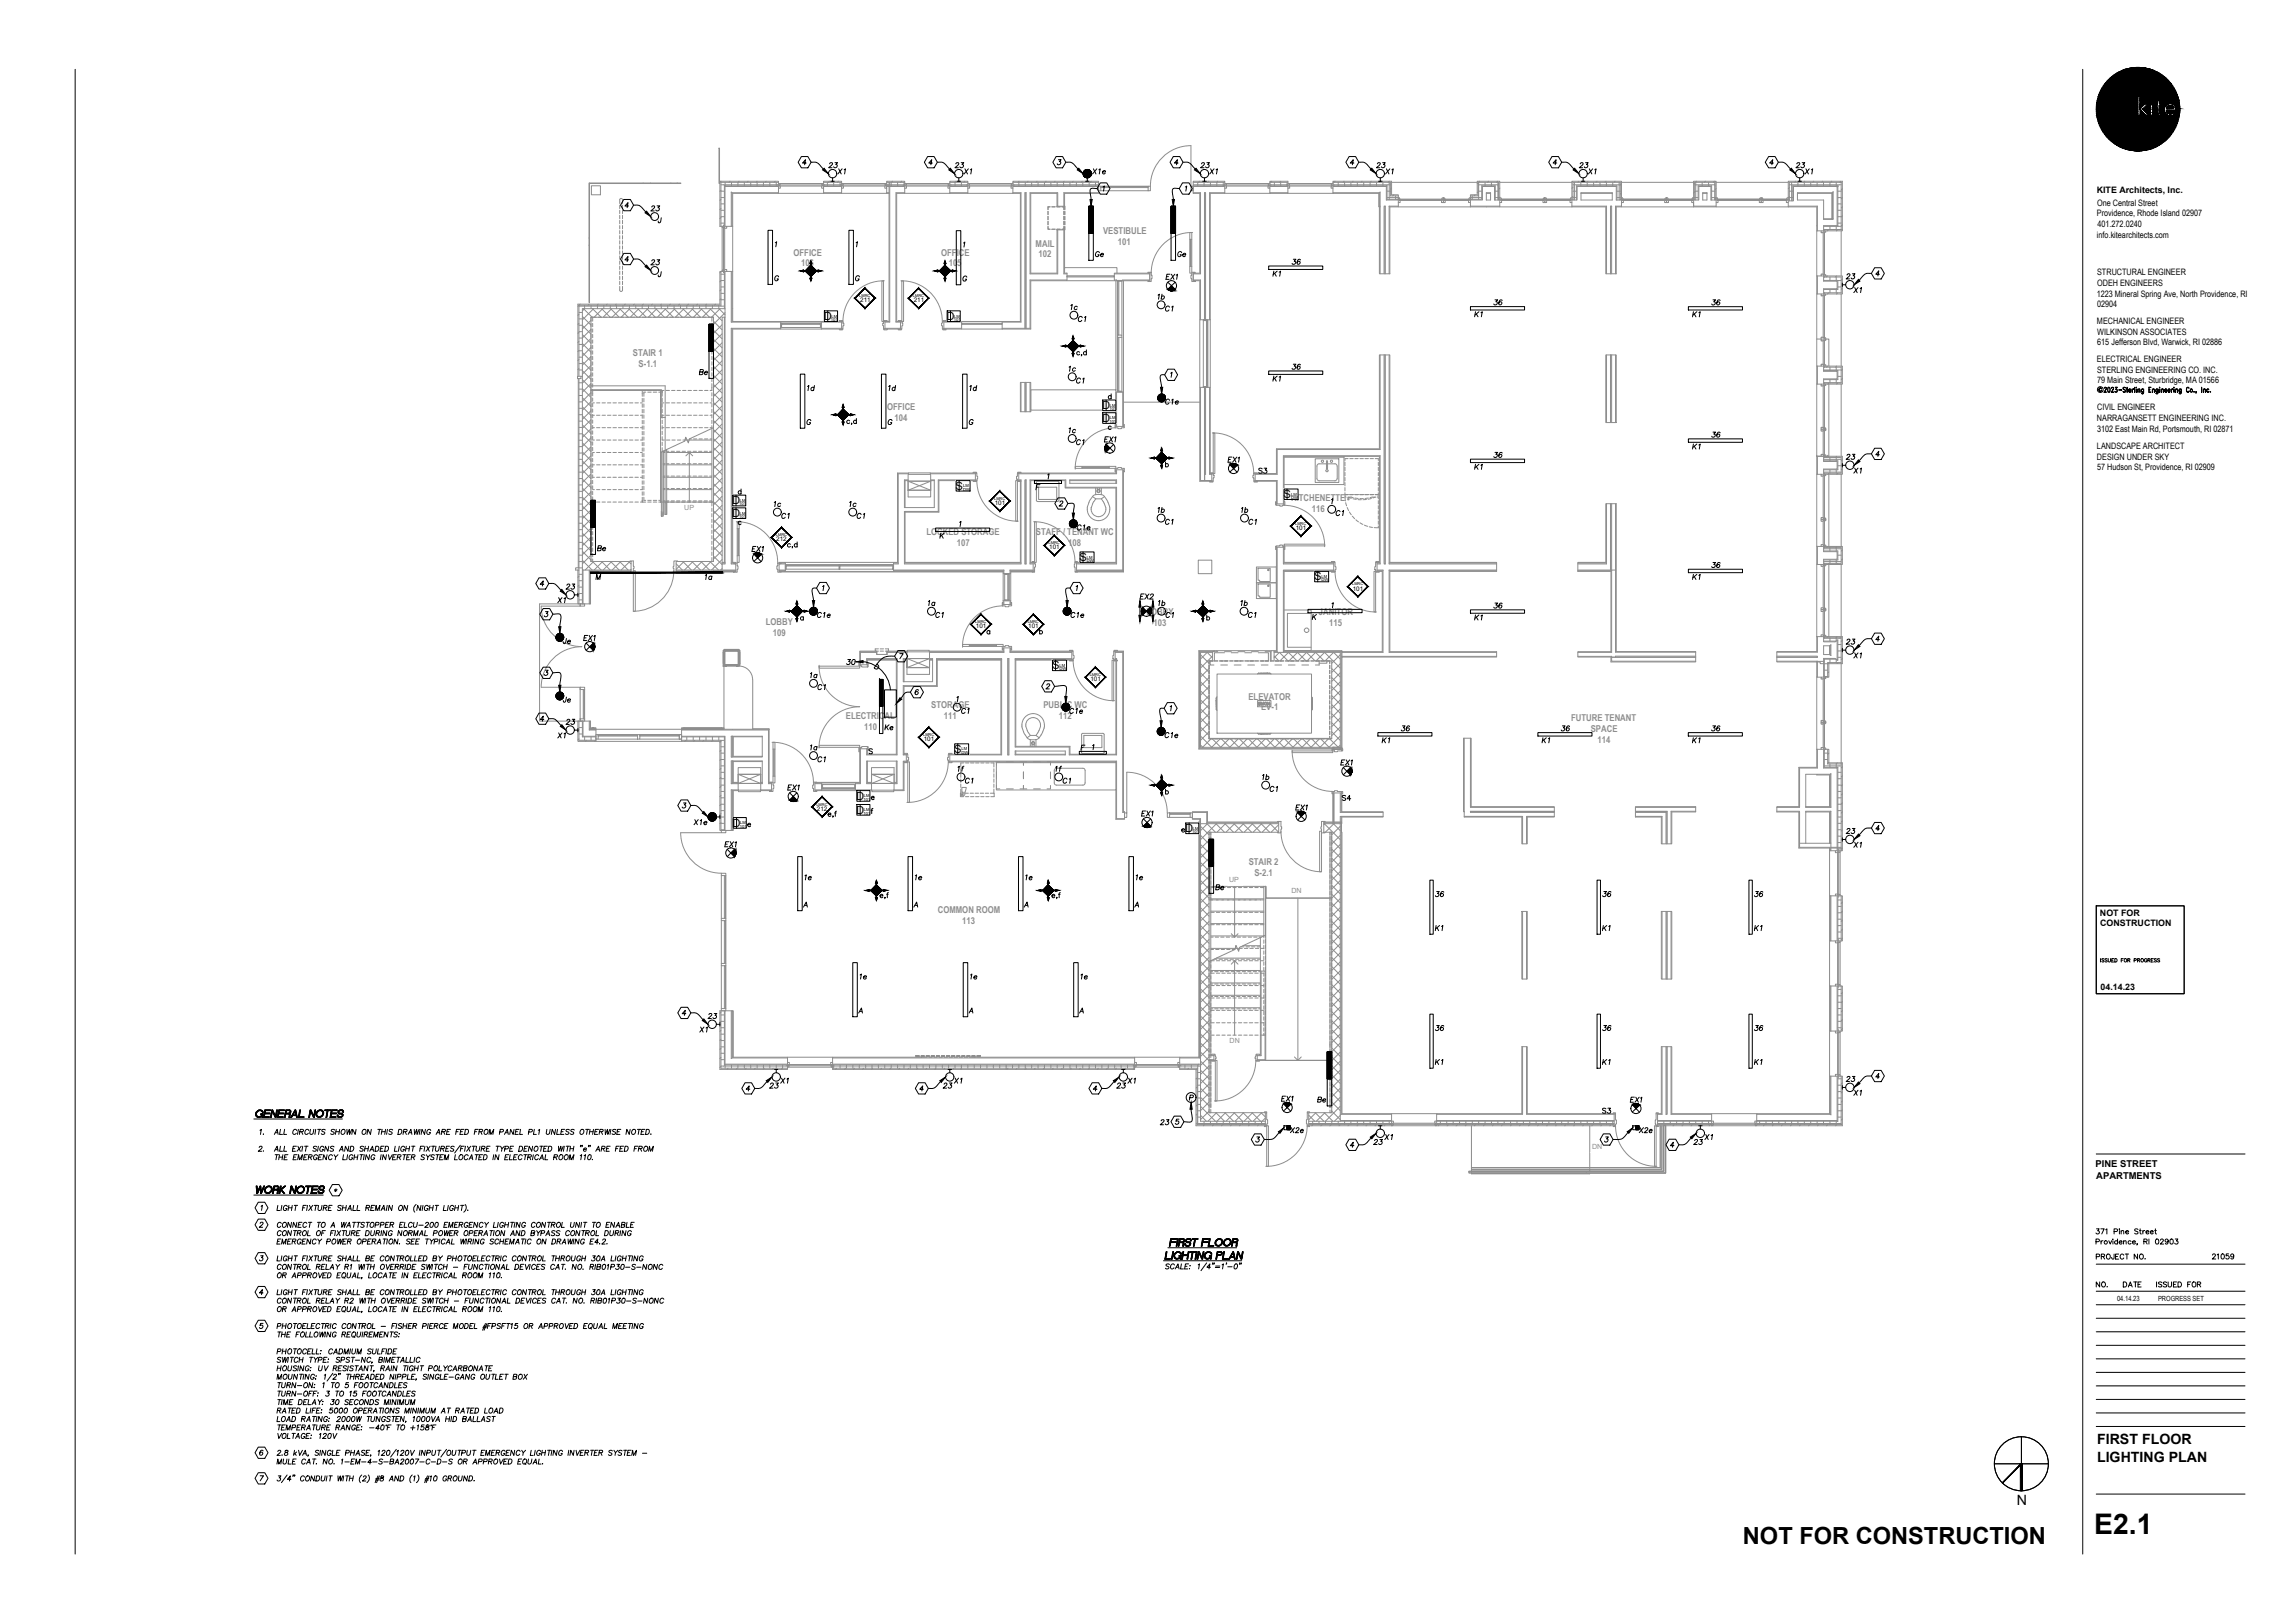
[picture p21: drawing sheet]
<svg xmlns="http://www.w3.org/2000/svg" width="1067mm" height="762mm" viewBox="0 0 1067 762" stroke-linecap="round" stroke-linejoin="round" font-family="sans-serif">
<defs><g id="words">
<text font-size="13.3" x="983" y="720">E2.1</text>
<text font-size="11.1" x="818" y="725">NOT FOR CONSTRUCTION</text>
<g font-size="6.7">
<text x="985" y="678">FIRST FLOOR</text>
<text x="985" y="686">LIGHTING PLAN</text>
<text x="947" y="707">N</text>
</g>
<g font-size="6.2">
<text x="397" y="200">c,d</text>
<text x="129" y="669">LOAD RATING: 2000W TUNGSTEN, 1000VA HID BALLAST</text>
<text x="129" y="689">MULE CAT. NO. 1-EM-4-S-BA2007-C-D-S OR APPROVED EQUAL.</text>
</g>
<g font-size="5.7">
<text x="388" y="80">23</text>
<text x="393" y="83">X1</text>
<text x="447" y="80">23</text>
<text x="452" y="83">X1</text>
<text x="512" y="83">X1e</text>
<text x="563" y="80">23</text>
<text x="567" y="83">X1</text>
<text x="645" y="80">23</text>
<text x="650" y="83">X1</text>
<text x="740" y="80">23</text>
<text x="745" y="83">X1</text>
<text x="847" y="83">X1</text>
<text x="305" y="100">23</text>
<text x="305" y="126">23</text>
<text x="513" y="122">Ge</text>
<text x="552" y="122">Ge</text>
<text x="597" y="131">K1</text>
<text x="546" y="132">EX1</text>
<text x="866" y="132">23</text>
<text x="543" y="142">1b</text>
<text x="870" y="139">X1</text>
<text x="502" y="147">1c</text>
<text x="546" y="147">C1</text>
<text x="691" y="150">K1</text>
<text x="794" y="150">K1</text>
<text x="327" y="177">Be</text>
<text x="501" y="176">1c</text>
<text x="606" y="175">36</text>
<text x="597" y="180">K1</text>
<text x="501" y="205">1c</text>
<text x="518" y="209">EX1</text>
<text x="794" y="212">K1</text>
<text x="576" y="218">EX1</text>
<text x="691" y="222">K1</text>
<text x="866" y="217">23</text>
<text x="870" y="223">X1</text>
<text x="363" y="239">1c</text>
<text x="398" y="239">1c</text>
<text x="627" y="243">C1</text>
<text x="505" y="250">C1e</text>
<text x="803" y="268">36</text>
<text x="330" y="273">1a</text>
<text x="794" y="273">K1</text>
<text x="265" y="278">23</text>
<text x="261" y="284">X1</text>
<text x="534" y="283">EX2</text>
<text x="701" y="287">36</text>
<text x="691" y="292">K1</text>
<text x="264" y="303">Je</text>
<text x="273" y="302">EX1</text>
<text x="866" y="304">23</text>
<text x="870" y="310">X1</text>
<text x="397" y="313">30</text>
<text x="264" y="331">Je</text>
<text x="265" y="341">23</text>
<text x="450" y="336">C1</text>
<text x="501" y="336">C1e</text>
<text x="261" y="348">X1</text>
<text x="415" y="344">Ke</text>
<text x="546" y="347">C1e</text>
<text x="380" y="353">1a</text>
<text x="648" y="350">K1</text>
<text x="723" y="350">K1</text>
<text x="794" y="350">K1</text>
<text x="449" y="363">1f</text>
<text x="495" y="363">1f</text>
<text x="629" y="361">EX1</text>
<text x="452" y="369">C1</text>
<text x="498" y="369">C1</text>
<text x="592" y="367">1b</text>
<text x="369" y="372">EX1</text>
<text x="595" y="373">C1</text>
<text x="629" y="377">S4</text>
<text x="325" y="388">X1e</text>
<text x="535" y="385">EX1</text>
<text x="866" y="393">23</text>
<text x="870" y="399">X1</text>
<text x="570" y="419">Be</text>
<text x="673" y="422">36</text>
<text x="752" y="422">36</text>
<text x="823" y="422">36</text>
<text x="673" y="438">K1</text>
<text x="751" y="438">K1</text>
<text x="823" y="438">K1</text>
<text x="332" y="479">23</text>
<text x="328" y="486">X1</text>
<text x="673" y="485">36</text>
<text x="752" y="485">36</text>
<text x="823" y="485">36</text>
<text x="366" y="510">X1</text>
<text x="447" y="510">X1</text>
<text x="529" y="510">X1</text>
<text x="866" y="509">23</text>
<text x="361" y="512">23</text>
<text x="442" y="512">23</text>
<text x="524" y="512">23</text>
<text x="870" y="515">X1</text>
<text x="601" y="518">EX1</text>
<text x="751" y="524">S3</text>
<text x="605" y="533">X2e</text>
<text x="769" y="533">X2e</text>
<text x="644" y="539">23</text>
<text x="649" y="536">X1</text>
<text x="794" y="539">23</text>
<text x="800" y="536">X1</text>
<text x="120" y="542">2.</text>
<text x="128" y="546">THE EMERGENCY LIGHTING INVERTER SYSTEM LOCATED IN ELECTRICAL ROOM 110.</text>
<text x="129" y="577">CONNECT TO A WATTSTOPPER ELCU-200 EMERGENCY LIGHTING CONTROL UNIT TO ENABLE</text>
<text x="129" y="581">CONTROL OF FIXTURE DURING NORMAL POWER OPERATION AND BYPASS CONTROL DURING</text>
<text x="129" y="585">EMERGENCY POWER OPERATION. SEE TYPICAL WIRING SCHEMATIC ON DRAWING E4.2.</text>
<text x="129" y="593">LIGHT FIXTURE SHALL BE CONTROLLED BY PHOTOELECTRIC CONTROL THROUGH 30A LIGHTING</text>
<text x="984" y="592">PROJECT NO.</text>
<text x="1038" y="592">21059</text>
<text x="129" y="597">CONTROL RELAY R1 WITH OVERRIDE SWITCH - FUNCTIONAL DEVICES CAT. NO. RIB01P30-S-NONC</text>
<text x="129" y="609">LIGHT FIXTURE SHALL BE CONTROLLED BY PHOTOELECTRIC CONTROL THROUGH 30A LIGHTING</text>
<text x="129" y="613">CONTROL RELAY R2 WITH OVERRIDE SWITCH - FUNCTIONAL DEVICES CAT. NO. RIB01P30-S-NONC</text>
<text x="129" y="657">TURN-OFF: 3 TO 15 FOOTCANDLES</text>
<text x="129" y="665">RATED LIFE: 5000 OPERATIONS MINIMUM AT RATED LOAD</text>
<text x="129" y="661">TIME DELAY: 30 SECONDS MINIMUM</text>
<text x="129" y="677">VOLTAGE: 120V</text>
</g>
<g font-size="5.3">
<text x="606" y="125">36</text>
<text x="701" y="144">36</text>
<text x="803" y="144">36</text>
<text x="387" y="150">D</text>
<text x="444" y="150">D</text>
<text x="506" y="152">C1</text>
<text x="378" y="185">1d</text>
<text x="416" y="185">1d</text>
<text x="454" y="185">1d</text>
<text x="504" y="181">C1</text>
<text x="546" y="191">C1e</text>
<text x="518" y="192">D</text>
<text x="378" y="200">G</text>
<text x="454" y="200">G</text>
<text x="518" y="198">D</text>
<text x="504" y="210">C1</text>
<text x="803" y="206">36</text>
<text x="701" y="216">36</text>
<text x="590" y="223">S3</text>
<text x="449" y="230">S</text>
<text x="485" y="231">F</text>
<text x="603" y="234">S</text>
<text x="344" y="237">D</text>
<text x="344" y="243">D</text>
<text x="366" y="244">C1</text>
<text x="401" y="244">C1</text>
<text x="543" y="242">1b</text>
<text x="582" y="242">1b</text>
<text x="546" y="247">C1</text>
<text x="586" y="247">C1</text>
<text x="280" y="260">Be</text>
<text x="352" y="260">EX1</text>
<text x="507" y="263">S</text>
<text x="617" y="272">S</text>
<text x="435" y="285">1a</text>
<text x="543" y="285">1b</text>
<text x="582" y="285">1b</text>
<text x="383" y="291">C1e</text>
<text x="439" y="291">C1</text>
<text x="502" y="291">C1e</text>
<text x="546" y="291">C1</text>
<text x="585" y="291">C1</text>
<text x="494" y="314">S</text>
<text x="380" y="319">1a</text>
<text x="383" y="325">C1</text>
<text x="657" y="344">36</text>
<text x="732" y="344">36</text>
<text x="803" y="344">36</text>
<text x="448" y="353">S</text>
<text x="383" y="359">C1</text>
<text x="402" y="375">D</text>
<text x="402" y="382">D</text>
<text x="607" y="381">EX1</text>
<text x="344" y="388">D</text>
<text x="556" y="391">D</text>
<text x="339" y="399">EX1</text>
<text x="377" y="414">1e</text>
<text x="429" y="414">1e</text>
<text x="481" y="414">1e</text>
<text x="533" y="414">1e</text>
<text x="403" y="461">1e</text>
<text x="455" y="461">1e</text>
<text x="507" y="461">1e</text>
<text x="673" y="501">K1</text>
<text x="751" y="501">K1</text>
<text x="823" y="501">K1</text>
<text x="618" y="519">Be</text>
<text x="764" y="519">EX1</text>
<text x="128" y="534">ALL CIRCUITS SHOWN ON THIS DRAWING ARE FED FROM PANEL PL1 UNLESS OTHERWISE NOTED.</text>
<text x="544" y="529">23</text>
<text x="984" y="605">NO.</text>
<text x="996" y="605">DATE</text>
<text x="1012" y="605">ISSUED FOR</text>
<text x="129" y="637">PHOTOCELL: CADMIUM SULFIDE</text>
<text x="129" y="653">TURN-ON: 1 TO 5 FOOTCANDLES</text>
</g>
<g font-size="4.4" fill="#8d8d8d">
<text x="518" y="110">VESTIBULE</text>
<text x="486" y="116">MAIL</text>
<text x="525" y="115">101</text>
<text x="373" y="120">OFFICE</text>
<text x="376" y="125">106</text>
<text x="442" y="120">OFFICE</text>
<text x="445" y="125">105</text>
<text x="488" y="121">102</text>
<text x="297" y="167">STAIR 1</text>
<text x="300" y="172">S-1.1</text>
<text x="417" y="193">OFFICE</text>
<text x="420" y="197">104</text>
<text x="606" y="235">KITCHENETTE</text>
<text x="616" y="240">116</text>
<text x="435" y="251">LOCKED STORAGE</text>
<text x="486" y="251">STAFF / TENANT WC</text>
<text x="449" y="256">107</text>
<text x="502" y="256">108</text>
<text x="360" y="294">LOBBY</text>
<text x="538" y="289">LOBBY</text>
<text x="542" y="294">103</text>
<text x="619" y="289">JANITOR</text>
<text x="624" y="294">115</text>
<text x="363" y="299">109</text>
<text x="586" y="329">ELEVATOR</text>
<text x="437" y="332">STORAGE</text>
<text x="490" y="332">PUBLIC WC</text>
<text x="592" y="333">EV-1</text>
<text x="397" y="338">ELECTRICAL</text>
<text x="443" y="337">111</text>
<text x="497" y="337">112</text>
<text x="738" y="339">FUTURE TENANT</text>
<text x="406" y="343">110</text>
<text x="747" y="344">SPACE</text>
<text x="750" y="349">114</text>
<text x="586" y="406">STAIR 2</text>
<text x="589" y="411">S-2.1</text>
<text x="440" y="429">COMMON ROOM</text>
<text x="452" y="434">113</text>
</g>
<g font-size="4.4">
<text x="462" y="299">a</text>
<text x="125" y="534" transform="rotate(-90 125 534)">1.</text>
<text x="984" y="548">PINE STREET</text>
<text x="984" y="553">APARTMENTS</text>
</g>
<g font-size="4.2">
<text x="985" y="91">KITE Architects, Inc.</text>
<text x="985" y="102">Providence, Rhode Island 02907</text>
<text x="985" y="97">One Central Street</text>
<text x="985" y="106">401.272.0240</text>
<text x="985" y="112">info.kitearchitects.com</text>
<text x="985" y="129">STRUCTURAL ENGINEER</text>
<text x="985" y="134">ODEH ENGINEERS</text>
<text x="984" y="139">1223 Mineral Spring Ave, North Providence, RI</text>
<text x="985" y="144">02904</text>
<text x="985" y="152">MECHANICAL ENGINEER</text>
<text x="985" y="157">WILKINSON ASSOCIATES</text>
<text x="985" y="162">615 Jefferson Blvd, Warwick, RI 02886</text>
<text x="985" y="170">ELECTRICAL ENGINEER</text>
<text x="985" y="175">STERLING ENGINEERING CO. INC.</text>
<text x="985" y="180">79 Main Street, Sturbridge, MA 01566</text>
<text x="985" y="198">NARRAGANSETT ENGINEERING INC.</text>
<text x="985" y="193">CIVIL ENGINEER</text>
<text x="985" y="203">3102 East Main Rd, Portsmouth, RI 02871</text>
<text x="985" y="211">LANDSCAPE ARCHITECT</text>
<text x="985" y="216">DESIGN UNDER SKY</text>
<text x="985" y="221">57 Hudson St, Providence, RI 02909</text>
<text x="986" y="430">NOT FOR</text>
<text x="986" y="435">CONSTRUCTION</text>
<text x="986" y="465">04.14.23</text>
</g>
<text font-size="4" x="156" y="561">*</text>
<g font-size="3.3" fill="#8d8d8d">
<text x="321" y="239">UP</text>
<text x="577" y="414">UP</text>
<text x="606" y="419">DN</text>
<text x="577" y="490">DN</text>
<text x="748" y="540">DN</text>
</g>
<g font-size="3.3">
<text x="994" y="611">04.14.23</text>
<text x="1013" y="611">PROGRESS SET</text>
</g>
<g font-size="3">
<text x="404" y="142">211</text>
<text x="429" y="142">211</text>
<text x="467" y="237">101</text>
<text x="608" y="249">101</text>
<text x="365" y="254">212</text>
<text x="493" y="258">101</text>
<text x="635" y="277">101</text>
<text x="458" y="295">101</text>
<text x="483" y="295">101</text>
<text x="512" y="320">101</text>
<text x="434" y="348">101</text>
<text x="384" y="381">212</text>
</g>
<g font-size="1.9">
<text x="390" y="149">LM</text>
<text x="448" y="149">LM</text>
<text x="390" y="151">101</text>
<text x="448" y="151">101</text>
<text x="521" y="191">LM</text>
<text x="521" y="193">101</text>
<text x="521" y="197">LM</text>
<text x="521" y="199">101</text>
<text x="452" y="230">DW</text>
<text x="452" y="229">LM</text>
<text x="606" y="233">LM</text>
<text x="347" y="237">101</text>
<text x="347" y="236">LM</text>
<text x="606" y="234">DW</text>
<text x="347" y="243">101</text>
<text x="347" y="242">LM</text>
<text x="510" y="264">DW</text>
<text x="510" y="262">LM</text>
<text x="621" y="273">DW</text>
<text x="621" y="271">LM</text>
<text x="497" y="315">DW</text>
<text x="497" y="313">LM</text>
<text x="452" y="354">DW</text>
<text x="452" y="352">LM</text>
<text x="405" y="376">101</text>
<text x="406" y="374">LM</text>
<text x="405" y="382">101</text>
<text x="406" y="381">LM</text>
<text x="347" y="389">101</text>
<text x="348" y="387">LM</text>
<text x="560" y="390">LM</text>
<text x="560" y="391">101</text>
</g>
<g font-size="1.8">
<text x="403" y="139">LMRC</text>
<text x="429" y="139">LMRC</text>
<text x="467" y="235">LMRC</text>
<text x="364" y="252">LMRC</text>
<text x="608" y="246">LMRC</text>
<text x="492" y="256">LMRC</text>
<text x="635" y="275">LMRC</text>
<text x="458" y="293">LMRC</text>
<text x="483" y="293">LMRC</text>
<text x="512" y="317">LMRC</text>
<text x="433" y="346">LMRC</text>
<text x="383" y="378">LMRC</text>
</g>
</g></defs>
<!-- layer: 210591wn|A-DOOR -->
<g fill="none" stroke="#8d8d8d" stroke-width=".47">
<path d="M540 87a19 19 0 0 1 19-19v19M559 112h1M559 112v13M560 109a19 19 0 0 0-19 19M414 132h1v19h-1zM415 132a19 19 0 0 0-19 19M423 132a19 19 0 0 1 19 19M423 132h1v19h-1zM559 125h1M560 128v-19h-1v19h1M508 219v1M508 219h13"/>
<path d="M508 220h13M521 219v1M524 220h-19v-1h19v1M524 201a19 19 0 0 0-19 19M569 203a19 19 0 0 1 20 19M570 203v19zM459 226a19 19 0 0 0 19 19M477 226h1v19h-1zM603 237a19 19 0 0 1 19 20M346 245a19 19 0 0 1 19 19M346 245h1v19h-1zM346 248h1"/>
<path d="M346 248v13M347 248v13M485 245a19 19 0 0 1 20 19M603 255h19v1h-19zM297 269v18M297 268h1v1M298 269v18h-1M316 269a19 19 0 0 1-19 18M316 268v1M346 261h1M486 264v-19h1v19h-1M627 268a19 19 0 0 0 19 19"/>
<path d="M645 268h1v19h-1zM272 285h-18a19 19 0 0 0 19 19 19 19 0 0 0-19 19h18M471 284a19 19 0 0 0-19 20M385 312a19 19 0 0 0 19 20 19 19 0 0 0-19 19M385 313h19v1h-19zM404 312h3v1h-2zM455 303v1M455 303h13M468 303v1M471 304h-19v-1h19v1M504 310a19 19 0 0 0 19 19M522 310h1v19h-1z"/>
<path d="M570 306v-1h1v1M597 310v-5h1v5M623 310v1h-4M363 349a19 19 0 0 1 19 19M363 352h1M363 352v12M364 352v12M385 350h19v1h-19zM404 351l3-1v2h-3zM426 358h1v19h-1zM445 358a19 19 0 0 1-19 19M607 352a19 19 0 0 0 19 20"/>
<path d="M625 353h-18h19M363 367v-18h1v19h-1M363 364h1M339 391h-19a19 19 0 0 0 19 19M548 382a19 19 0 0 0-19-19v19M601 390a19 19 0 0 0 19 19M621 390h-1v19h1v-18M571 498v19zM590 498a19 19 0 0 1-20 19M595 529h1v19h-1v-19M614 529a19 19 0 0 1-20 19M759 529a19 19 0 0 0 19 19"/>
<path d="M778 529h-1v19h1v-19"/>
</g>
<!-- layer: 210591wn|A-DOOR-FRAM -->
<g fill="none" stroke="#8d8d8d" stroke-width=".47">
<path d="M539 128h2v4h-2h1v-4zM560 128h1h-1v4h1h-1zM395 151h-1h2M395 154l-1 1 2-1M395 151l1 1v2h-1zM415 151h1v3h-1l-1-1zM415 151h2h-1M415 154l2 1-1-1M423 151h-1h1M423 151l1 1-1 2zM423 154l-1 1 1-1M442 151h1v3h-1v-1z"/>
<path d="M443 154l1 1-1-1M443 151h1h-1M524 199v1h4v-1v2h-1h-3zM524 220h4v2v-1h-4v1zM458 222h-1h2M458 222h1v2v2h-1zM458 226h-1h2M478 222v4l-1-1zM478 222h1h-1M478 226h1h-1M569 222h-1h2M569 222h1v1v3h-1z"/>
<path d="M569 226h-1h2M589 222v4v-2h-1zM589 226h1h-1M599 237v-1v1M599 237h4l-2 1-2-1zM603 237v-1v1M599 256v2v-1M599 256h3l1 1h-4zM603 256v2v-1M297 269v-6h-1v1v4v1h1M316 269v-6h2l-1 1v4l1 1h-1M345 264h1v5h-1v-1v-3z"/>
<path d="M365 264h2l-1 1v3l1 1h-2v-2zM485 264h1M485 264l1 1v3h-1zM485 268v1l1-1M505 268l1 1-1-1M505 264h1h-1M505 264v4l-1-2zM626 264h-1h2M626 264h1v2v2h-1zM626 268l-1 1 2-1M646 264h1v4h-1v-1zM646 268l2 1-1-1"/>
<path d="M646 264h2h-1M471 283v1h4v-1v1h-1v1l-3-1zM407 312l1-1-1 2M471 304h4v1v-1h-4v1zM503 306l-1-1 2 1M503 306h1v2v2h-1zM503 310h-1h2M523 306h1v4h-1v-1zM523 310h2h-1M523 306l2-1-1 1M404 351h-1v2h1v-1M407 351l1 1h-1"/>
<path d="M426 354l1 2-1 2zM426 354h-1h1M426 358h-1h1M445 354h1v4h-1v-1zM445 354h2h-1M445 358h2h-1M626 352h-1l1 1M626 352h4v1h-3h-1zM630 352v1M361 367h2v5h-2l1-1v-3zM382 367h2l-1 1v3l1 1h-2v-2zM626 372l-1 1 1-1"/>
<path d="M626 372l2-1 2 1h-4zM600 386h1v5h-1v-5zM621 386h1v5h-1zM569 498h2M569 495h2M570 495h1v2v1h-1M590 495h1M590 498h1M590 495l-1 2 1 1M594 529h1M594 522h1M594 522h1v6l-1 1"/>
<path d="M614 522h1M614 522v6M758 529h-1h2M758 523h1v3v3h-1zM778 523l1-1-1 1M778 523v6l-1-1z"/>
</g>
<!-- layer: 210591wn|A-WALL-PATT -->
<g fill="none" stroke="#8d8d8d" stroke-width=".47">
<path d="M339 87h27M339 90h1M339 93h1M339 96h1M339 99h1M339 89l-1 1M339 94h-1M339 98h-1M339 85l-1 1M340 86v1M343 85l-1 1M343 86v1"/>
<path d="M346 86v1M347 85v1M349 86v1M351 85v1M352 86v1M356 85l-1 1M356 86v1M358 86v1M360 85l-1 1M361 86v1M364 85l-1 1M364 86v1"/>
<path d="M387 87h8M388 86v1M389 85v1M391 86v1M394 85l-1 1M394 86v1M416 87h1M418 87h7M418 86v1M419 85v1M421 86v1M423 85v1"/>
<path d="M424 86v1M446 87h8M448 86v1M449 85l-1 1M451 86v1M453 85v1M476 87h40M478 86v1M478 85v1M481 86v1M483 85l-1 1M484 86v1"/>
<path d="M487 85l-1 1M487 86v1M490 86v1M491 85v1M493 86v1M495 85v1M496 86v1M499 86v1M500 85l-1 1M502 86v1M504 85l-1 1M505 86v1"/>
<path d="M508 85v1M508 86v1M511 86v1M512 85v1M514 86v1M560 87h15M562 86v1M563 85v1M565 86v1M568 85l-1 1M568 86v1M571 86v1"/>
<path d="M572 85l-1 1M574 86v1M596 87h9M597 85v1M598 86v1M601 86v1M601 85v1M604 86v1M626 87h27M627 85l-1 1M628 86v1M631 85v1"/>
<path d="M631 86v1M634 86v1M635 85v1M637 86v1M640 85l-1 1M640 86v1M644 85l-1 1v1M646 86v1M648 85v1M649 86v1M651 90h2M651 93h6"/>
<path d="M652 86v8M652 85v1M653 88v1M654 91v1M655 92v2M690 93h6M691 92v2M693 91l-1 1M694 87h10M694 90h2M694 86h.1M694 90h.1"/>
<path d="M694 86v8M695 85l-1 1M697 86v1M699 85l-1 1M700 86v1M702 90h2M702 93h2M703 85v1M703 86v8M704 88v1M704 93h.1M739 88h-1"/>
<path d="M739 92l-1 1M739 90h1M739 93h1M739 86v8M741 85v1M742 86v1M745 86v1M746 85l-1 1M748 86v1M750 85l-1 1M751 86v1M754 85v1"/>
<path d="M754 86v1M757 86v1M758 85v1M759 90h2M759 93h2M760 86v8M761 86v1h-22M761 91h.1M796 86h-1M796 90l-1 1M796 87h9M796 90h1"/>
<path d="M796 93h1M796 86v8M797 85l-1 1M799 86v1M801 85l-1 1M802 86v1M804 90h1M804 93h1M805 85l-1 1M805 86v8M806 93h-1M806 89h-1"/>
<path d="M840 88v1M840 92v1M840 87h25M840 90h2M840 93h2M841 86v8M843 85v1M844 86v1M847 86v1M847 85v1M850 86v1M852 85l-1 1"/>
<path d="M853 86v1M856 85l-1 1M856 86v1M859 86v1M860 85v1M862 86v1M863 90h2M863 93h2M863 96h2M863 99h2M864 85v1M865 89h.1"/>
<path d="M865 93h.1M865 97v1M339 102h1M339 105h1M339 102l-1 1M856 108h9M859 108h-1M859 106v2M862 106v2M863 108h-1M863 105h2M865 101l-2 1"/>
<path d="M865 106h.1M339 129h1M339 135h1M339 138h1M339 136l-1 1M339 128h-1M340 132h-2M858 130h.1M859 137l-1 1M859 130v2M859 136v1M862 130v2"/>
<path d="M862 136v1M862 130h.1M863 137l-1 1M863 132h2M863 135h2M865 135v1M272 144h68M272 153h1l4 4M272 147h1M272 150h1M272 156h1M272 159h1"/>
<path d="M272 156l-1 1M272 152h-1M272 148h-1M272 143l-1 1M273 157l4 4M273 149l4 4M274 145l4 4M275 143v2l-2 1M277 143h-1M277 150l-4 4M277 155l-4 4M277 159l-4 4"/>
<path d="M278 143v2M278 145l4 4M279 145l-6 5M281 143v2M281 143h-1M282 145l4 4M283 145l-4 4M284 143v2M285 143h.1M287 143v2M287 145l4 4M287 145l-4 4"/>
<path d="M289 143h.1M290 143v2M291 145l4 4M291 145l-4 4M293 143v2M294 143h-1M295 145l4 4M296 143v2M296 145l-4 4M298 143h-1M299 143v2M299 145l4 4"/>
<path d="M300 145l-4 4M302 143v2M304 145l4 4M304 145l-4 4M304 143v2M306 143h.1M307 143v2M308 145l4 4M308 145l-4 4M311 143v2M311 143h-1M312 145l4 4"/>
<path d="M313 145l-4 4M314 143v2M315 143h-1M316 145l4 4M317 143v2M317 145l-4 4M319 143h.1M320 143v2M321 145l4 4M321 145l-4 4M322 143v2M323 143h.1"/>
<path d="M325 145l4 4M325 143v2l-4 4M328 143h-1M328 143v2M329 145l4 4M330 145l-4 4M331 143v2M332 143h-1M333 145l6 6M334 145l-4 4M335 143v2M335 155l4 4"/>
<path d="M335 159l4 4M335 151l4 4M336 143h-1M338 143v2l2 3M338 145l-4 4M339 141h1M339 140l-1 1M339 152l-4 4M339 157l-4 4M340 147l-5 5M272 162h1M272 168h1"/>
<path d="M272 171h1M272 174h1M272 160l-1 1M272 169h-1M272 173l-1 1M273 177h.1M273 174l4 4M273 170l4 4M273 166l4 4M273 161l4 4M273 178l4 4M273 165h-1h-1"/>
<path d="M277 176l-4 4h-1M277 167l-4 4M277 172l-4 4M277 163l-4 4M335 172l4 4M335 176l4 4M335 168l4 4M335 164l4 4M339 169l-4 4M339 174l-4 4M339 161l-4 4M339 165l-4 4"/>
<path d="M339 178l-4 4M856 174h9M856 180h9M858 172h.1M859 180h-1M859 172v2M859 178v2M862 172v2M862 178v2M862 172h.1M863 180h-1M863 177h2"/>
<path d="M865 173v1M865 178h.1M272 183h1l4 4M272 186h1M272 189h1M272 192h1M272 195h1M272 198h1M273 199l4 5M273 195l4 4M273 191l4 4M273 187l4 4"/>
<path d="M277 180l-4 4M277 193l-4 4M277 197l-4 4M277 184l-4 4M277 189l-4 4M335 197l4 4M335 193l4 4M335 189l4 4M335 185l4 4M335 181l4 4M339 199l-4 4M339 195l-4 4"/>
<path d="M339 182l-4 4M339 186l-4 4M339 191l-4 4M272 201h1M272 204h1M272 207h1M272 213h1M272 216h1M272 219h1M273 216l4 4M273 212l4 4M273 208l4 4"/>
<path d="M273 204l4 4M277 201l-4 4M277 206l-4 4h-1M277 210l-4 4M277 214l-4 4M277 218l-4 4M335 219l4 4M335 214l4 4M335 210l4 4M335 206l4 4M335 202l4 4M339 203l-4 4"/>
<path d="M339 208l-4 4M339 212l-4 4M339 216l-4 4M856 216h9M858 214v1M859 215v1M862 215v1M862 214v1M863 219h2M272 222h1M272 225h1M272 228h1"/>
<path d="M272 231h1M272 234h1M272 237h1M272 240h1M273 221l4 4M273 238l4 4M273 233l4 4M273 229l4 4M273 225l4 4M277 223l-4 4M277 227l-4 4M277 231l-4 4"/>
<path d="M277 235l-4 4M277 239l-4 5M335 231l4 4M335 227l4 4M335 240l4 4M335 236l4 4M335 223l4 4M339 225l-4 4M339 220l-4 4M339 229l-4 4M339 233l-4 4M339 237l-4 4"/>
<path d="M856 222h9M859 222l-1 1M859 221v1M862 221v1M863 222l-1 1M865 220v1M272 255h1l4 4M272 243h1M272 246h1M272 249h1M272 252h1M272 258h1"/>
<path d="M273 250l4 4M273 246l4 4M273 242l4 4M273 259l4 4M277 244l-4 4M277 248l-4 4M277 252l-4 4M277 256l-4 4M335 257l4 4M335 253l4 4M335 248l4 4M335 244l4 4"/>
<path d="M339 246l-4 4M339 250l-4 4M339 241l-4 5M339 254l-4 4M339 258l-4 4M856 258h9M858 257h.1M859 257v2M862 257v2M862 257h.1M865 258v1M272 261h1"/>
<path d="M272 264h1M272 267h1M272 270h1M272 273h1M272 276h1M272 279h1M272 271h-1M273 267l1 1M273 263l5 5M277 261l-4 4M278 264l4 4M279 264l-4 4"/>
<path d="M282 264l4 4M283 264l-4 4M287 264l4 4M287 264l-4 4M291 264l4 4M291 264l-4 4M295 264l1 1M296 264l-4 4M296 267v1M317 265l3 3M321 264l4 4M321 264l-4 3"/>
<path d="M325 264l4 4M325 264l-4 4M329 264l4 4M330 264l-4 4M333 264l4 4M334 264l-4 4M335 261l4 4M339 267l-1 1M339 263l-5 5M856 264h9M859 265h-1M859 263v2"/>
<path d="M862 263v2M863 261h2M863 265h.1M865 262v1M272 283v1M272 282h1M856 300h9M858 299h.1M859 299v2M862 299v2M863 299h-1M564 316l4 4"/>
<path d="M564 312l4 4M564 307l4 4M568 314l-4 4M568 318l-4 4M569 309l-2-3-3 3M569 308l-5 6M598 308l3 2M598 309l3-3 4 4M601 310l4-4 4 4M605 310l4-4 4 4M609 310l4-4 5 4M614 310l4-4 4 4"/>
<path d="M618 310l4-4 7 8M625 318l4 4M625 314l4 4M629 307l-4 4M629 312l-4 4M629 316l-4 4M629 309l-3-3-4 4M857 312h1M857 315h1M857 318h1M859 315l-1 1M859 311l-1 1"/>
<path d="M859 309v2M862 310v1M863 303h2M863 306h2M863 309h2M863 311v1M865 309v1M272 339h1M564 337l4 4M564 333l4 4M564 329l4 4M564 324l4 4"/>
<path d="M564 320l4 4M568 331l-4 4M568 335l-4 4M568 339l-4 4M568 322l-4 4M568 327l-4 4M625 339l4 4M625 335l4 4M625 331l4 4M625 327l4 4M625 322l4 4M629 324l-4 4"/>
<path d="M629 329l-4 4M629 320l-4 4M629 333l-4 4M629 337l-4 4M272 342h1M272 345h1M272 347h-1M275 346v2M275 348h.1M278 346v2M280 348h-1M322 348h.1"/>
<path d="M322 346v2M325 346v2M326 348h.1M328 346v2M330 348h.1M331 346v2M335 346v2M335 348h-1M338 346v2M339 348l-1 1M339 360h1M339 348h1"/>
<path d="M339 351h1M339 354h1M339 352l-1 1M340 357h-2M564 350l1 1M564 346l5 5 4-4M564 341l4 4M568 344l-4 4M569 347l-4 4M569 347l4 4 4-4M573 347l4 4 4-4M578 347l4 4"/>
<path d="M582 347l4 4M586 347l-4 4M586 347l4 4 4-4M590 347l-4 4M590 347l4 4 4-4M595 347l4 4 4-4M599 347l4 4M603 347l4 4M607 347l-4 4M607 347l4 4 4-4M611 347l-4 4M612 347l4 4 4-4"/>
<path d="M616 347l4 4 4-4M620 347l4 4M624 347l4 4M625 344l4 4M629 341l-4 4M629 350l-1 1M629 346l-5 5M857 360h8M857 354h1M857 357h1M859 358h-1M859 354h-1"/>
<path d="M859 359v1M863 358l-1 1v1M339 363h1M339 366h1M339 369h1M339 372h1M339 375h1M339 378h1M339 361h-1M339 365l-1 1M339 369l-1 1M339 373l-1 1"/>
<path d="M339 378h-1M863 363h2M863 366h2M863 369h2M863 372h2M863 375h2M865 377v1h-2M865 360v1M865 364v1M865 368v1M865 373h.1M339 381h1"/>
<path d="M339 384h1M339 387h1M339 390h1M339 382h-1M339 386l-1 1M564 396l4 4M564 392l4 4M564 388l4 4M567 387l4 4M567 387l-3 3M568 394l-4 4M568 399l-4 4"/>
<path d="M571 387l4 4M571 387l-7 7M575 387l4 4M575 387l-4 4M579 387l4 4M580 387l-4 4M584 387l4 4M584 387l-4 4M588 387l4 4M588 387l-4 4M592 387l4 4M592 387l-4 4"/>
<path d="M596 387l4 4M597 387l-4 4M600 387l-3 4M622 391h.1M622 387l7 7M622 387h.1M625 399l4 4M625 394l4 4M626 387l3 3M626 387l-4 4M629 392l-4 4M629 396l-4 4"/>
<path d="M629 388l-4 4M863 381h2M863 384h2M863 387h2M863 390h2M863 393h2M863 396h2M863 399h2M865 381v1M865 385v1M865 398v1M564 401l4 4"/>
<path d="M564 418l4 4M564 413l4 4M564 409l4 4M564 405l4 4M568 407l-4 4M568 411l-4 4M568 416l-4 4M568 420l-4 4M568 403l-4 4M625 420l4 4M625 416l4 4M625 411l4 4"/>
<path d="M625 407l4 4M625 403l4 4M629 401l-4 4M629 405l-4 4M629 409l-4 4M629 413l-4 4M629 418l-4 4M564 435l4 4M564 430l4 4M564 426l4 4M564 439l4 4M564 422l4 4"/>
<path d="M568 424l-4 4M568 428l-4 4M568 433l-4 4M568 437l-4 4M625 437l4 4M625 433l4 4M625 428l4 4M625 424l4 4M629 422l-4 4M629 426l-4 4M629 430l-4 4M629 435l-4 4"/>
<path d="M629 439l-4 4M863 423h2M863 426h2M863 429h2M863 432h2M863 435h2M863 438h2M865 424h.1M865 428h.1M865 432v1M865 436v1M564 456l4 4"/>
<path d="M564 452l4 4M564 447l4 4M564 443l4 4M568 441l-4 4M568 445l-4 4M568 450l-4 4M568 454l-4 4M568 458l-4 4M625 458l4 4M625 454l4 4M625 450l4 4M625 445l4 4"/>
<path d="M625 441l4 4M629 443l-4 4M629 447l-4 4M629 452l-4 4M629 456l-4 4M863 441h2M865 441h.1M339 477h1M339 480h1M564 473l4 4M564 460l4 4M564 477l4 4"/>
<path d="M564 469l4 4M564 464l4 4M568 462l-4 4M568 467l-4 4M568 471l-4 4M568 475l-4 4M568 479l-4 4M625 479l4 4M625 475l4 4M625 471l4 4M625 467l4 4M625 462l4 4"/>
<path d="M629 473l-4 4M629 477l-4 4M629 460l-4 4M629 464l-4 4M629 469l-4 4M863 477h2M863 480h2M863 465h2M863 468h2M863 471h2M863 474h2M865 466v1"/>
<path d="M865 470v1M865 474v1M865 479h.1M339 483h1M339 486h1M339 489h1M339 492h1M339 495h1M339 498h1M339 484h-1M339 488h-1M339 492l-1 1"/>
<path d="M339 496l-1 1M340 500v2M343 500v2M346 500v2M349 500v2M352 500v2M356 500v2M358 500v2M361 500v2M364 500v2M367 500v2M391 500v2"/>
<path d="M394 500v2M397 500v2M400 500v2M403 500v2M406 500v2M409 500v2M412 500v2M415 500v2M418 500v2M421 500v2M424 500v2M427 500v2"/>
<path d="M430 500v2M433 500v2M436 500v2M439 500v2M442 500v2M445 500v2M448 500v2M451 500v2M454 500v2M457 500v2M460 500v2M463 500v2"/>
<path d="M466 500v2M469 500v2M472 500v2M475 500v2M478 500v2M481 500v2M484 500v2M487 500v2M490 500v2M493 500v2M496 500v2M499 500v2"/>
<path d="M502 500v2M505 500v2M508 500v2M511 500v2M514 500v2M517 500v2M520 500v2M523 500v2M526 500v2M529 500v2M532 500v2M556 500v2"/>
<path d="M559 500v2M562 500v28M564 494l4 4M564 490l4 4M564 485l4 5M564 481l4 4M564 498l4 4M568 488l-4 4M568 492l-4 4M568 483l-4 5M568 496l-4 4M625 496l4 4"/>
<path d="M625 492l4 4M625 488l4 4M625 483l4 5M629 481l-4 4M629 485l-4 5M629 490l-4 4M629 494l-4 4M629 498l-4 4M863 483h2M865 483v1M342 502h-1M346 502h.1"/>
<path d="M350 502h.1M355 502h-1M359 502h-1M363 502h.1M370 501h-31h-1M391 501h142M393 502h-1M397 502h-1M401 502h.1M405 502h.1M410 502h-1M414 502h-1"/>
<path d="M418 502h.1M422 502h.1M427 502h-1M431 502h-1M435 502h.1M444 502h-1M448 502h-1M473 502h.1M478 502h-1M482 502h-1M486 502h.1M490 502h.1"/>
<path d="M495 502h-1M499 502h-1M503 502h-1M507 502h.1M516 502h-1M520 502h-1M524 502h.1M528 502h.1M533 502h-1M554 501h10M558 502h.1M562 502h.1"/>
<path d="M562 515h.1M562 519h.1M562 506v1M562 510v1M562 504h2M562 506h2M562 509h2M562 513h2M562 516h2M562 519h2M564 519l7 7M564 515l4 4"/>
<path d="M564 511l4 4M564 507l4 4M564 502l4 4M568 513l-4 4M568 517l-4 4M568 500l-4 4M568 505l-4 4M568 509l-4 4M625 517l4 4M625 513l4 4M625 509l4 4M625 505l4 4"/>
<path d="M625 500l4 4M629 502l-4 4M629 507l-4 4M629 511l-4 4M629 515l-4 4M629 519l-7 7v2M863 506h2M863 509h2M863 513h2M863 516h2M863 519h2M865 513h.1"/>
<path d="M865 517h.1M562 523v1M562 527v1M562 527h32M562 522h2M562 524h2M564 524l2 2M565 526v2M566 528l-1 1M568 522l-4 4M568 526v2M570 528l-1 1"/>
<path d="M571 522l4 4M571 522l-4 4M574 528v1M574 526v2M575 522l4 4M575 522l-4 4v2M577 526v2M578 528v1M579 522l4 4v2M580 522l-4 4M580 526v2M583 528l-1 1"/>
<path d="M584 522l4 4M584 522l-4 4M586 526v2M587 528l-1 1M588 522l4 4M588 522l-4 4M589 526v2M591 528l-1 1M592 522l2 2M592 526v2M592 522l-4 4M594 525l-1 1"/>
<path d="M614 527h39M614 524l3 2M616 526v2v1M618 522l4 4M618 522l-4 4M619 526v2M621 528l-1 1M622 522l4 4M622 522l-4 4M625 528l-1 1M625 522l4 4M625 526v2"/>
<path d="M628 526v2M629 528v1M629 524l-2 2M631 526v2M633 528v1M634 526v2M637 526v2M638 528l-1 1M640 526v2M642 528l-1 1M643 526v2M646 528v1"/>
<path d="M646 526v2M649 526v2M650 528v1M652 526v2M675 527h83M676 528l-1 1M676 526v2M679 526v2M680 528v1M682 526v2M684 528v1M685 526v2"/>
<path d="M688 526v2M689 528l-1 1M691 526v2M693 528l-1 1M694 526v2M697 528v1M697 526v2M700 526v2M701 528v1M703 526v2M706 528l-1 1M706 526v2"/>
<path d="M709 526v2M710 528l-1 1M712 526v2M714 528l-1 1M715 526v2M718 526v3M721 526v2M722 528v1M724 526v2M727 528l-1 1M727 526v2M730 526v2"/>
<path d="M731 528l-1 1M733 526v2M735 528v1M736 526v2M739 526v2M739 528v1M742 526v2M744 528l-1 1M745 526v2M748 528l-1 1M748 526v2M751 526v2"/>
<path d="M752 528v1M754 526v2M756 528v1M757 526v2M778 527h26M781 526v2M782 528l-1 1M784 526v2M786 528v1M787 526v2M790 526v2M790 528v1"/>
<path d="M793 526v2M795 528l-1 1M796 526v2M799 528l-1 1M799 526v2M802 526v2M803 528v1M825 527h40M826 526v2M828 528v1M829 526v2M832 526v2"/>
<path d="M833 528l-1 1M835 526v2M837 528l-1 1M838 526v2M841 526v3M844 526v2M845 528v1M847 526v2M850 528l-1 1M850 526v2M853 526v2M854 528l-1 1"/>
<path d="M856 526v2M858 528v1M859 526v2M862 526v2M862 528v1M863 524h2M865 521l-2 1M865 525v1"/>
</g>
<!-- layer: 210591wn|A-WALL -->
<g fill="none" stroke="#8d8d8d" stroke-width=".47">
<path d="M344 90v16M344 90h-1v16M344 90h22M366 88l-26-1v19M366 86v-1h-28v21h1M366 91h21M366 86h-27v20M366 87h-26v19M366 88v3h-22v15h-3M366 86h20M387 88v3M387 86v-1h8v1"/>
<path d="M387 90h8M387 86h8M387 87h8M387 88h8M395 88v3h-8M396 86h20M416 90h1M416 87h1M416 88h1M416 88v3M416 86v-1h9v1M416 86h9"/>
<path d="M417 86v5h-22M418 86v65h-2M418 87h7M418 88h7M425 88v3h-4M425 90h-4v61h2M425 91h21M425 86h20M446 88v3M446 86v-1h8v1M446 90h8M446 86h8"/>
<path d="M446 87h8M446 88h8M454 88v3h-8M454 91h25M455 86h20M476 88v3M476 86h40M476 87h40M476 88h40M476 86v-1h40v6h-16M476 90h3v61h-8M481 90v64"/>
<path d="M484 91h12M497 97v-7h-13v39h13v-21M516 90h-16v7M560 90h4v39h-4M560 86h15M560 87h15M560 88h15M575 86v-1h-15v6h3M575 90h-7v60M575 91h21M575 88v3h-7M576 86h20"/>
<path d="M596 88v3h9v-3M596 90h9M596 86h9M596 87h9M596 88h9M596 86v-1h9v1M605 91h42v6h1M605 86h20M626 88l25-1v7h6M626 86h27v6h4M626 88v3M626 86v-1h27v6h4v2"/>
<path d="M626 87h25v7h6M626 90h22v39M648 90v7M650 97v32M657 95v2h-5M657 97h-5v32M657 97h41M690 92h4v-6h10v8M690 94h6v-6h6v6h2M690 94h6v-7h6v7M690 95v2M690 93v-2h4v-6h10v8"/>
<path d="M690 97h14M698 91h2M700 94v-4h-2v4M704 97h34M705 94h20M726 94h11M738 97h16v32M738 94h3v-6h18v6h2M738 93v-8h23v8M742 91h15M756 97v32M757 94v-4h-15v4"/>
<path d="M759 94v-7h-19v7M761 94v-8h-22v8M761 97h-2v32M762 94h20M783 94h11M795 95v2h-34M795 94h3v-6h5v6h3M795 93v-8h11v8M795 97h11M799 91h2M801 94v-4h-2v4M804 94v-7h-7v7"/>
<path d="M805 94v-8h-9v8M806 97h34M807 94h19M828 94h11M840 97h13v11M840 94h2v-6h21v18M840 93v-8h25v23h-8M840 94v-8h25v22M842 94v-7h21v19M844 91h16v12M860 90h1v13h-5h5M860 90h-16v4"/>
<path d="M860 90v13M339 107v20M344 106v21M500 108v21h1M853 106v2h2M853 108v22M856 108h9M856 106h9M857 109v20M863 106h-7v2M339 127v16h-67v34M339 127h-1v16h-67v34"/>
<path d="M340 127v18M340 127v138h-1M341 127h3v18M343 127v24h24M344 127v24M501 131h-17v23h-13M523 129h17M523 131l1 1M540 131l-13 1M560 131h4v19M650 129v-32v32M756 129v-32h1v32"/>
<path d="M853 138v34M853 130v8M856 130v2h7v4h-7v2M856 132h7v4h-7M856 130h9v7h-9M857 130h8v8h-8M340 149h-1v119M340 145h-67v139M344 154v110M367 154h-24v111h2M386 154h9M386 151h9"/>
<path d="M416 154h7M443 154h9M443 151h9M481 154v-64h1v64M566 150v-60v60M853 159h2M857 159h2v13M271 177h2v1h-2zM272 178v89M479 180v13M481 180v13M482 180v13"/>
<path d="M484 180v13M648 167v44h-48v12h-11M650 167v98v-98M650 167v98M652 167v98h51M754 167v31M756 167v31M757 167v31M759 167v31M853 172v8M856 172v2h7v4h-7v2M856 174h7v4h-7"/>
<path d="M856 172h9v8h-9M857 172h8v8h-8M277 183h34v13M524 184v16M527 184v16M564 182v44h5M566 182v44M566 182v41M568 182v40M853 180v34M859 180v34h-2M335 201v-52h-58v115h19"/>
<path d="M335 208v56h-17M853 214h.1M853 214h2M853 214v9M856 216h7v5h-7M856 215h9v7h-9M857 214h.1M858 214h.1M426 225h-1v13M427 222h-5v43h-2M437 222h21M437 225l2 1"/>
<path d="M458 225h-17v15h-16v25h54v-39M478 225l1 1M481 225h1v40h-1zM481 225v40M502 226l22-1v2M524 221v1h-46M527 221v47M568 222l1 1M589 226h11v11M603 237v-23h45v51h-1M754 236v29h-13M756 236v32"/>
<path d="M757 236v70h-16M759 236v70h37M853 223v34M857 223h8v-9h-9v3h7v3h-7v3M859 223v34M600 257v49M603 257v8h23M853 257v8M856 257v2h7v4h-7v2M856 259h7v4h-7M856 257h9v8h-9M857 257h8v8h-8"/>
<path d="M271 268h1v16M271 268v16h6v-16h19M272 267h-2v1h1M272 267v1M273 268h23M274 268v16M277 268h19M277 268v16M277 269h.1M277 269v15M317 268h22h-21M317 268h28"/>
<path d="M335 269h3M335 268h10M339 264h1M339 269h6M340 264h.1M343 264h2M366 268h3M366 265h3M367 264h2M367 269h104M420 264h2M420 268h51v1"/>
<path d="M420 268h51M425 264h54M474 268h11M475 269h10M484 264h1M485 268h-11v1M485 265h-1v-40h16v4h24v36h-19M505 268h23M505 264h19M505 268h22M528 268l-22 1M603 268h23"/>
<path d="M603 264h23M626 268h-23v38M647 268h2v38h-19M647 268h2M647 264h1M652 268h51M652 264h51M703 268h-51v38h51M741 264h13M741 268h16M853 265v34M859 265v34"/>
<path d="M471 282v2M474 282v2M853 299v7h-19M856 299h9v12h-7v7M856 299v2h6l1-1v10l-1-1h-6v9M857 299h8v13h-6v6h-2M404 306h8M407 312v-3h14v45h-14v-2M407 310h14M412 306h-8v6M417 306h9M424 310h2"/>
<path d="M426 309h-2v11M436 306h35M436 309h2v1M436 310h2M440 310h30M471 304v2h-35M473 309h1v45h-1zM473 309v45M474 306h29M474 304v2h29M477 310h26M503 309h-26v42h25v3h22v-44"/>
<path d="M524 309v1M524 310h.1M524 306h3v75h1M524 306h3M568 310v37h57v-37h-6M569 306h-5v45h65M570 305h-7v47h62M570 306h-7v45h67M571 305h26M598 306h2M598 306h31v46M598 305h1"/>
<path d="M603 306h27v46M603 305h27v1M630 308h73M630 308v44M741 308h16v2h39M757 309h39M757 308h39M796 308h-37M834 310l19 1M834 308h19v1h-19M834 308h19M853 318v42"/>
<path d="M853 311v7M856 307h3M856 312l-3-1v7h2M856 303h3M856 301h6M857 319v19M859 303h1v5l-1-1M859 303v4M859 303v5M862 309h-5v9M863 301v9M271 339h6v3h3v6h-9z"/>
<path d="M272 339v9h8M273 339v7h7M274 339v7h6M277 339v4h3M277 339v3M857 340v11M280 348h58v42h6v-19M320 346h20v44M320 343h41v25h1M320 348h19v42M320 342h-40M339 342h1"/>
<path d="M344 346v9M344 357v11M344 355v-9h-1v9h15M344 342h-24v6M344 358h14M353 342h8M358 346h-14v9M404 352v16h-2M407 357v11h2M421 357v11h-1M426 354h-2v-32h16v-13h30v45h-24M426 357h-2v14h-4"/>
<path d="M446 357h78v27h4M477 353v1h23M568 347h57M626 352h4M626 351v1M688 347v34M690 347v32h40M853 352h2M853 352v9h-8v18h-11M856 352v9l7-1v38M857 352v8h6v38M857 352h2v6h6v41h-1"/>
<path d="M858 352v7h7M865 359h.1M865 359v40M344 371v19M344 368v-11h-1v11h4M344 367h3M347 371h-4v19M357 371h5M357 367h1M358 368h-1M361 367h.1M383 368h3"/>
<path d="M383 371h3M384 367h20M402 371h7M407 367h2M420 367h1M626 372v15M629 372v9h20M630 372v9M768 379h28M859 364h-6h6v15M859 364l1-1v16h-12M859 364v15"/>
<path d="M560 384h4v142h30M560 381h7v6M563 386v110M564 386h-1v111M564 387h36M567 386h33M600 391h-32v53M622 387h4M622 386h8M622 391h3v131h-11v7h39M622 386h8v137h23v3h-39M630 383v140"/>
<path d="M649 383h-20v143M688 383h27v13M690 381h40M730 383h-13v13M730 381h-40h40M768 381h14v15M768 381h15v15M768 383h12v13M796 381h-11v15M834 381h11v17h20M845 396h3M848 381h12v17"/>
<path d="M859 381v15h1M859 399v22M859 381v15M859 398v1M860 398v1M863 398v1M864 400v20M865 398h-6v1h3M715 428v32M717 428v32M780 428v32M782 428v32"/>
<path d="M783 428v32M785 428v32M859 421h3M859 421v21h3M859 421v21M860 421v21M863 421v21M864 421h1v21h-1M865 421v21M568 451v71h26v7h-32v-27h-8v-1M592 456v40h-2M594 456v42h-4"/>
<path d="M859 442v21M864 442v20M339 475v27h31M340 475v25h30M343 475v22h27M344 475v22M344 475v21M859 463h3M859 463v21h3M859 463v21M860 463v21M863 463v21"/>
<path d="M864 463h1v21h-1M865 463v21M370 499v-3h-26v-21h-6v27h32v-1M370 496h21M391 500h142M391 497h142M433 496h-42v3M458 496h75v3M533 496h21M554 500h10M554 497h10M563 496h-9v3"/>
<path d="M563 500h-9M563 496h.1M568 498h2M568 496h2M715 491v32h-40M717 491v32h41M780 491v32h-2M782 491v32h1v-32M783 491v32M785 491v32h19M859 484v39h-34v3l38 1v-22M864 485v20"/>
<path d="M370 501h20M391 501v1h142v-1M391 502h142M451 502h.1M472 502h.1M533 501h20M554 502h8v26h32M859 505h3M859 505v18M860 505v18h-1M863 505v21h-38M864 505h1v24h-40"/>
<path d="M865 505v23h-40M614 528h39M629 523h24M629 526h24M653 523h22M654 529h20M675 528h83M675 526h83M675 529h82M715 523h-40v3h83M717 523h40M778 528h26"/>
<path d="M778 526h26M779 529h2M779 523h1M782 529h22M785 523h19v3h-26M804 523h21M804 529h20M825 523h34"/>
</g>
<!-- layer: 210591wn|I-WALL -->
<g fill="none" stroke="#8d8d8d" stroke-width=".47">
<path d="M417 91v60M421 91v60h1M479 91v60h-8v3M484 91v37h12v-20M496 91v6h4M496 97h.1M500 91v6M563 91v37h-3v4h3v18h5M568 91v91M653 97v32h-5v-32M698 94h2M704 95v2h-6"/>
<path d="M738 95v2h16v32h5v-32h2v-2M742 94h15M795 95v2h11v-2M799 94h2M840 95v2h13v9M844 94h12v9M496 108h4M500 108v20h1v4h-17v22h-32M523 128h17v4h-17zM524 132v51M528 132v52M855 130h-2v8h2"/>
<path d="M340 149v115h-1M344 145v6h23v3h-23v110h1M367 151h19M367 154h27M394 151h-8v3M417 154h5M444 151h8v3h-8M452 151h19M563 150v32M479 180h5v13h-5zM754 167h5v31h-5zM855 172h-2v8h2"/>
<path d="M277 183h33v13h2M277 181h35v30M310 196v16M524 199v-15h4v15M856 214h-3v9h2M426 226h-1v12h14v-12h-2M427 222h-6v42h-1v4M437 222h20M457 226h-16v14h-16v24h54v-38M502 226h22v1h-22zM524 222h-45M528 222v46h-22"/>
<path d="M568 222v-40h-5v44h5M590 226h9v10M590 222h9v-11h49v-44h5v97h50v4h-50v38h50v2h-73v-2h19v-38h-1M603 236v-22h45v50M754 236h5v70h37v5h-40v-3h-15v-2h15v-38h-15v-4h13zM599 258v47M603 258v6h22M855 257h-2v8h2M339 268h6M366 264h3v4h-2M369 264h51M369 268h102v1h4v-1h10"/>
<path d="M471 269v14M475 269v13M485 264h-1v-38h16v3h24v35h-18M625 268h-22v37M648 264h.1M757 268h2M471 282h4v1M855 299h-2v7h-19v5h22M407 311v-1h14v44h-14v-2M411 306h-7v5M417 306h9M426 310h-2v10h14v-10h-2"/>
<path d="M471 305v1h-35M475 305v1h27M502 310h-25v40h25v4h22v-44M525 306h3v75v4h-4v-14M856 303v4M344 342h17v26M344 357h14v11h-1M344 346h14v9h-14M404 353v15h-2v3h7M425 354l-1-32h16v-12h30v44h-23M425 358l-1 13h-4M447 358h21"/>
<path d="M477 353h23v1h-23zM626 352v-1h4v1M687 347h4v32h39v5h-13v12h-2v-12h-27zM344 368h3M344 371h3M357 371h4M384 368h18M386 371h16M386 368v3h-2M409 368h-2v-11h14v11h-1M626 373v14h4v-3h19v-3h-19v-8M768 379h28v2h-11v15h-5v-12h-12z"/>
<path d="M853 364h-5v15h11M853 360h-8v19h-11v2h11v17h14M563 386v-1h-3v-4h7v5M859 381h-11v15h11M594 416v40M594 421h.1M715 428h2v32h-2zM780 428h5v32h-5zM592 456h2v42h-4v-3h2zM592 440v16M568 495h2v3h-2M715 523v-32h2v32"/>
<path d="M780 523v-32h5v32"/>
</g>
<!-- layer: 210591wn|M-EQPM -->
<path d="M426 226h11v4h-11zM426 223h11v3l-11 4v3h11v-3l-11-4zM427 223v-1h10v1M426 306h10v3l-10 4h10v-4h-10v4v-4h10v4h-10v4h10v-4l-10-4zM426 306v-1h10v1M347 364h10v4h-10zM347 360h10v4l-10 4v3h10v-3l-10-4zM347 371v1h10v-1M409 364h11v4h-11zM409 360v4l11 4v3h-11v-3l11-4v-4zM409 371v1h11v-1" fill="none" stroke="#8d8d8d" stroke-width=".47"/>
<!-- layer: 210591wn|Q-SPCQ-HDLN -->
<path d="M412 306v1h4v-1" fill="none" stroke="#8d8d8d" stroke-width=".47"/>
<!-- layer: 210591wn|Q-SPCQ -->
<g fill="none" stroke="#8d8d8d" stroke-width=".47">
<path d="M291 96v-2l1-1v3M291 96v2M291 99v1M292 96v2M292 99v1M492 99v2M493 97h-1v1M494 97h1M496 97h2M499 97h1v1M500 99v2M500 98v-1v1"/>
<path d="M291 101v2M291 103v2M291 106v1M291 108v2M291 111v1M291 113v2M291 115v2M291 118v1M292 101v2M292 103v2M292 106v1M292 108v2"/>
<path d="M292 111v1M292 113v2M292 115v2M292 118v1M492 106v2h1h-1v-2M492 102v1M492 104v2M495 108h-1M498 108h-2M500 106v2h-1h1zM500 106v2v-2M500 102v1"/>
<path d="M500 104v2M291 120v2M291 123v1M291 125v2M291 127v2M291 130v1M291 132v2M292 134v2a.7 .7 0 0 1 0 1 .7 .7 0 0 1-1-1v-2M292 120v2M292 123v1M292 125v2M292 127v2"/>
<path d="M292 130v1M292 132v2M632 217v2M632 219v2M633 215h-1v1M634 215h1M636 215h2M639 215h1M641 215h2M643 215h2M646 215h1v1M647 217v2"/>
<path d="M647 219v2M632 233v2M632 231v1h1M632 222v1M632 224v2M632 227v1M632 229v2M632 236v2M632 232v1M633 233v2zM633 234h2M633 233l2 1"/>
<path d="M634 232h1M635 234h2M636 232h2M636 234h2M638 235h1M639 232h1M639 234h1M641 232h2M642 234l-2 1M642 234h-1M643 234l3-1-1 1M643 232h2"/>
<path d="M644 234h-2M647 231v1h-1h1v1M647 222v1M647 224v2M647 227v1M647 229v2M647 233v1M647 235v2M647 237v2M647 240v1M634 240v2M635 242l1 2"/>
<path d="M637 244l1 1M639 245l1 1M641 247h1M643 247l1 1M647 247v1h-2M647 242v2M647 245v1M412 306v1M412 305h-1v1h1M413 305h2M413 306h2M416 305h1v1h-1"/>
<path d="M417 306l-1 1M568 310h1h-1v2zM568 312v2M568 315v1M568 317v2M568 319v2M570 310h-2v2h2M572 306h-3v4M573 310h4M573 312h3M575 306h-5v4h2M575 306h3"/>
<path d="M577 310h2M578 306h3M580 312h3M580 310h4M581 306h3M584 306h4M585 310h4M586 312h3M588 306h3M589 310h2M591 306h5v4h-4M592 312h3"/>
<path d="M594 306h3v4M596 310h2M599 312h3M599 310h4M604 310h4M605 312h3M608 310h2M611 310h4M611 312h3M616 310h1M618 310h1v2h-1M618 310h1"/>
<path d="M620 310h2M623 310h1v2v-2zM624 312v2M624 315v1M624 317v2M624 319v2M568 322v1M568 324v2M568 327v1M568 329v2M568 331v2M568 334v1"/>
<path d="M568 336v2M568 339v1M624 322v1M624 324v2M624 327v1M624 329v2M624 331v2M624 334v1M624 336v2M624 339v1M456 358h1M458 358h2"/>
<path d="M460 358h2M463 358h1M465 358h2v2M568 341v1M568 343v2M568 346v1h1h-1zM570 347h2M573 347h1M575 347h2M577 347h2M580 347h1M582 347h2"/>
<path d="M585 347h1M587 347h2M589 347h2M592 347h1M594 347h2M596 347h2M599 347h1M601 347h2M604 347h1M606 347h2M608 347h2M611 347h1"/>
<path d="M613 347h2M616 347h1M618 347h1M620 347h2M623 347h1v-1v1zM624 341v1M624 343v2M451 372h1M451 370v2M451 372v2h2M452 370h2l-1 3-1 1-1-1h1zM453 372h2"/>
<path d="M453 374h2M455 372h2M456 374h1M458 372h1M458 374h2M460 372h2M460 374h2M463 372h1M463 374h1M465 372h2M467 372v2h-2M467 361v2"/>
<path d="M467 363v2M467 366v1M467 368v2M467 370v2M432 496h-2h2h-2M432 496h2M433 496h2M435 496h1M436 496h2M436 496h-1M437 496h2M439 496h1"/>
<path d="M439 496h-2M440 496h1M441 496h1M442 496h2M443 496h2M444 496h2M446 496h1M446 496h-2M447 496h1M448 496h2M448 496h-1M449 496h2"/>
<path d="M450 496h2M452 496h1M453 496h1M454 496h1M455 496h-1M456 496h2M458 496h-3M458 496h.1M458 496h-2M459 496h1h-1h1"/>
</g>
<!-- layer: 210591wn|A-GLAZ-CWMG -->
<g fill="none" stroke="#8d8d8d" stroke-width=".47">
<path d="M516 87h1v3h-1zM517 90h22M517 87h22M539 87h1v3h-1zM559 87h1v3h-1zM525 132h2zM525 132v25M527 132v25M367 152v2zM367 154h18M367 152h18M385 152h1v2h-1z"/>
<path d="M525 157h2v1h-2zM525 158v26M527 158v26M565 150l2 1zM565 151v30M567 151v30M525 184h2h-2zM565 181l2 1zM369 265v2zM369 267h25M369 265h25M394 265v2z"/>
<path d="M394 267h25M394 265h25M419 265l1 2zM472 269l2 1zM472 270v12M474 270v12M272 284h3v1h-3zM472 282h2h-2zM272 337h3v2h-3zM272 323h3v1h-3zM272 324v13M275 324v13"/>
<path d="M280 345h1v2h-1zM281 347h18M281 345h18M299 345h1v2h-1zM300 347h19M300 345h19M319 345h1v2h-1zM386 368v2zM386 368h15M386 370h15M401 368l1 2zM339 390h2v1h-2z"/>
<path d="M528 382h1v2h-1zM548 382h1v2h-1zM549 382h10M549 384h10M559 382h1v2h-1zM339 410h2v1h-2zM339 411v20M341 411v20M339 431h2v1h-2zM339 432v20M341 432v20M339 452h2v1h-2z"/>
<path d="M339 453v21M341 453v21M339 474h2v1h-2z"/>
</g>
<!-- layer: 210591wn|A-GLAZ-CURT -->
<g fill="none" stroke="#8d8d8d" stroke-width=".47">
<path d="M517 88h22h-22zM501 129h22v1h-22zM525 132v25zM367 152h18h-18zM452 152h19h-19zM525 158v26zM566 151h1v30h-1zM369 265h25v1h-25zM394 265h25v1h-25zM473 270h1v12h-1zM274 324v13zM281 345h18v1h-18z"/>
<path d="M300 345h19v1h-19zM386 370h15h-15zM549 382h10h-10zM340 411h1v20h-1zM340 432h1v20h-1zM340 453h1v21h-1z"/>
</g>
<!-- layer: 210591wn|Q-CASE -->
<g fill="none" stroke="#8d8d8d" stroke-width=".47">
<path d="M500 126h24v2M501 132h22M603 215h28M631 214v14h-28M468 358h56M468 358h56v13h-56zM469 358h-1v1M473 358h3M482 358h-1v1v-1h-2M485 358h3M492 358h1v1M468 369v1h1"/>
<path d="M468 362v4M473 370h3M479 370h2v-1v1h1M481 362v4M485 370h3M493 369v1h-1M493 362v4M496 361h13l1 1-1 6v1h-13l-1-1v-6"/>
</g>
<!-- layer: 210591wn|P-SANR-FIXT -->
<g fill="none" stroke="#8d8d8d" stroke-width=".47">
<path d="M618 215h11v11h-11zM623 218h-4h-1v7l1 1h8l1-1v-7h-5M623 216v1v3zM487 226h10v9h-10v-9M488 229v5M488 229h8v5h-8M512 238h.1M513 233l-2 5a5 5 0 0 0 4 6 5 5 0 0 0 6-5M513 233l2 1M514 229v3M514 232l-1 1M514 232h3"/>
<path d="M515 234l-3 4M515 234h2M515 229v1M516 229v1M517 232l2 1M517 234l1 2M517 229v3M519 236v2a4 4 0 0 1-3 5 4 4 0 0 1-4-5M519 233l-2 1M519 233l2 5M521 238v1M591 267h5v6h-5v-1z"/>
<path d="M591 274h5v6h-5zM599 266h-9v8h9h-9v7h9M599 266v8M599 273v8M603 286h13v19h-13M616 288h-11v16h11M482 341a4 4 0 0 1 3-4 4 4 0 0 1 4 4l-3 4M482 341l2 4M482 346l2 1M484 347v3M484 347h2M484 345h2"/>
<path d="M484 345l-2 1M485 350h.1M486 350h.1M486 347v3M486 345l2 1M488 346l2-4a5 5 0 0 0-5-7 5 5 0 0 0-5 7l2 4M488 346l-2 1M508 345v8v1h10v-9M509 345h8v6h-8M509 345v6M518 345v-1h-10v1"/>
<circle cx="621" cy="217" r=".5"/>
<circle cx="625" cy="217" r=".5"/>
<circle cx="516" cy="231" r=".5"/>
<circle cx="516" cy="231" r=".8"/>
<circle cx="623" cy="221" r=".5"/>
<circle cx="596" cy="268" r=".3"/>
<circle cx="596" cy="275" r=".3"/>
<circle cx="614" cy="296" r="1.1"/>
<circle cx="485" cy="349" r=".5"/>
<circle cx="485" cy="349" r=".8"/>
</g>
<!-- layer: 210591wn|A-COLS -->
<path d="M563 263h6v6h-6zM340 306h7v6h-7z" fill="none" stroke="#8d8d8d" stroke-width=".47"/>
<!-- layer: 210591wn|A-DETL-MBND -->
<g fill="none" stroke="#8d8d8d" stroke-width=".47">
<path d="M571 316h45v28h-45zM590 316h7M591 316h1M593 316h.1M593 316h-1M594 316h1M594 316h.1M595 316h.1M595 316h1M571 331h.1M571 330h.1M571 329h.1"/>
<path d="M571 328h.1M571 328v1M571 329v1M571 331v1M571 332v1M571 327v6M590 329h7v3h-7zM591 330h1v1h-1h1l-1-1h1zM592 330l1 1v-1v1l-1-1v1zM595 330h1v1v-1l-1 1h1zM616 327v6M616 329v1"/>
<path d="M616 330h.1M616 328v1M616 332h.1M616 333h.1M616 331h.1M616 329h.1M616 332v1M616 330v2M590 344h7M591 344l1 1M591 344v1M592 344v1"/>
<path d="M593 344v1M594 344l-2 1M594 344h1M594 344v1M595 344v1M595 344h1M596 344v1"/>
<circle cx="594" cy="330" r=".5"/>
<circle cx="594" cy="330" r=".7"/>
</g>
<!-- layer: 210591wn|A-FLOR -->
<path d="M528 189h35" fill="none" stroke="#8d8d8d" stroke-width=".47"/>
<!-- layer: 210591wn|A-GENM -->
<g fill="none" stroke="#8d8d8d" stroke-width=".47">
<path d="M338 70v16zM277 86h25zM278 87h4v4h-4zM302 86h3M305 86h10zM315 86h5h-2M315 86h3M653 86h41M657 94h20M679 94h11M704 86h34M705 94h20"/>
<path d="M726 94h11M761 86h34M762 94h20M783 94h11M806 86h34M807 94h19M828 94h11M277 115v27zM277 112v3M277 112v-26v29M857 109v20M865 108v22"/>
<path d="M857 139v19M865 138v34M857 160v11M484 183h40v10h-40zM857 181v20M865 180v34M857 202v11M857 224v19M865 223v34M857 245v11M277 268l4 1zM277 269h1z"/>
<path d="M278 269h18M296 269h-18h19M297 269h.1M297 269h1h-1M317 269h.1M317 269h1M318 269h21M338 268l1 1zM339 269h-21M339 269h1zM857 266v19M865 265v34"/>
<path d="M857 287v11M340 312v30M340 306v5M340 305v1zM340 311v1zM340 306v5zM340 305v7zM340 305h1zM340 312l1 1zM340 305l7 1zM340 312h7zM341 305h5z"/>
<path d="M341 312l6 1v-1zM341 305h5M346 305h1zM347 305v7zM347 313a6 6 0 0 1 6 6v23M347 306v5zM347 305v1zM347 311v1zM347 306v5M857 319v19M865 312v46M857 340v11"/>
<path d="M277 342h3zM277 342h1zM278 342h1zM278 342h2h-1M320 342h1zM320 342h19zM321 342h18zM321 342h18M340 342h-1h1"/>
</g>
<!-- layer: 210591wn|A-GLAZ -->
<g fill="none" stroke="#8d8d8d" stroke-width=".47">
<path d="M365 87h1M366 86v1v1zM366 87h20M386 86h1v2h-1zM387 87h.1M394 87h1M395 86l1 1v1h-1zM396 87h20M396 87h19M416 86v2h-1zM416 87h1M424 87h1"/>
<path d="M425 86l1 1v1h-1zM425 87h20M426 87h19M445 86h1v2h-1zM446 87h1M454 87h.1M454 86l1 1v1h-1zM455 87h20M475 86h1v2h-1zM476 87h.1M574 87h1M575 86l1 1v1h-1z"/>
<path d="M576 87h20M576 87h19M596 86v2h-1zM596 87h1M604 87h1M605 86l1 1v1h-1zM605 87h20M606 87h19M625 86h1v2h-1zM626 87h1M656 94h1M657 93v1v1z"/>
<path d="M657 94h21M657 94h20M677 93h1v2h-1zM678 93l1 1v1h-1zM678 94h12v1v-2v1M679 94h11M690 94h1M704 94h.1M704 93l1 1v1h-1zM705 94h33M705 94h19M725 93v2h-1z"/>
<path d="M725 93l1 1v1h-1zM726 94h11M738 93v2h-1zM738 94h1M761 94h.1M761 93l1 1v1h-1zM762 94h33M762 94h20M782 93h1v2h-1zM783 93v1v1zM783 94h11M795 93v2h-1z"/>
<path d="M795 94h1M805 94h1M806 93l1 1v1h-1zM806 94h33M807 94h19M826 93h1v2h-1zM827 93l1 1v1h-1zM828 94h11M839 93h1v2h-1zM840 94h.1M339 106h2v1h-1zM340 106h.1"/>
<path d="M340 107v20M855 108h2v1h-2zM856 109v20M857 108h.1M857 109v20M339 127h2h-2zM340 127v1M855 138h2v1h-2zM855 129h2v1h-2zM856 139v19M857 130h.1M857 137v1"/>
<path d="M857 139v20M855 159v-1h2v1M855 159h2v1h-2zM857 160v11M855 171h2v1h-2zM856 160v11M857 172v1M857 180h.1M855 180h2v1h-2zM856 181v20M857 181v33M855 201h2v1h-2z"/>
<path d="M855 202h2h-2zM855 213h2v1h-2zM856 202v11M857 214v1M855 223h2l-2 1zM856 224v19M857 222v1M857 223v33M855 243h2v1h-2zM855 244h2l-2 1zM855 256h2v1h-2zM856 245v11"/>
<path d="M857 257h.1M855 265h2v1h-2zM856 266v19M857 264v1M857 266v32M855 285h2v1h-2zM855 286h2v1h-2zM855 298h2v1h-2zM856 287v11M857 299v1M855 318h2l-2 1zM856 319v19"/>
<path d="M857 317v1M857 318v22M855 338h2v1h-2zM855 339h2v1h-2zM856 340v11M857 340v11h-2v1h2v-1M857 352h.1M862 399h2v1h-2zM863 399h.1M863 400v20M862 420h1l1 1h-2zM863 421h.1"/>
<path d="M862 442h2l-2 1zM863 443v19M863 441v1M863 442v20M862 462h1l1 1h-2zM863 463v1M370 499h1l-1 2zM371 500h19M390 499h1v2l-1-1zM533 499h1l-1 2zM534 500h19M553 499h1v2l-1-1z"/>
<path d="M862 484h2v1h-2zM863 485v19M863 483v1M863 485v20M369 500h1M370 500h20M391 500h1M532 500h1M533 500h20M554 500h1M862 504h1l1 1h-2zM863 505v1"/>
<path d="M653 528h.1M653 526h1v3h-1zM654 528h20M654 527h20M674 526h1v3l-1-1zM675 528h.1M803 528h1M804 526h1l-1 3zM804 528h20M805 527h19M824 526h1v3l-1-1zM825 528h1"/>
</g>
<!-- layer: 210591wn|A-FLOR-LEVL -->
<path d="M594 422h30v76h-30M691 529v19M746 529v19M691 551h55M691 549v1M746 549v1" fill="none" stroke="#8d8d8d" stroke-width=".47"/>
<!-- layer: 210591wn|A-FLOR-HRAL -->
<g fill="none" stroke="#8d8d8d" stroke-width=".47">
<path d="M311 212v30zM311 212h.1M311 212v30M312 211h1v31h-1zM312 235v7M313 236h.1M313 235v7M311 240v2M311 241h.1M311 242h.1M313 242h.1M781 529v21h-90"/>
<path d="M781 529v21h-91M781 529h1M782 529v22h-92v-1M782 529v22h-91M690 551h1M690 550h.1M691 549h.1M691 548v1h89v-20v20h-89M691 548h89v-19v19zM691 550h.1M745 550h.1M746 549h.1"/>
<path d="M780 549h.1"/>
</g>
<!-- layer: 210591wn|S-STRS-MBND -->
<g fill="none" stroke="#8d8d8d" stroke-width=".47">
<path d="M277 152v1M277 154v2M277 157v2M277 160v1M278 149h2M278 149h-1v2M278 149v2M278 152v1M278 154v2M278 157v2M278 160v1M281 149h2"/>
<path d="M284 149h1M286 149h2M289 149h1M291 149h2M294 149h1M296 149h2M299 149h2M302 149h1M304 149h2M307 149h1M309 149h2M312 149h2"/>
<path d="M314 149h2M317 149h2M320 149h1M322 149h2M325 149h1M327 149h2M330 149h2M333 149h2v2M334 149v2M334 152v1M334 154v2M334 157v2"/>
<path d="M334 160v1M335 152v1M335 154v2M335 157v2M335 160v1M277 162v2M277 165v1M277 167v2M277 170v1M277 172v2M277 175v2M277 178v1"/>
<path d="M278 162v2M278 165v1M278 167v2M278 170v1M278 172v2M278 175v2M278 178v1M334 162v2M334 165v1M334 167v2M334 170v1M334 178v1"/>
<path d="M335 162v2M335 165v1M335 167v2M335 170v1M335 178v1M277 180v2M277 183v3M277 187v1M277 189v2M277 192v2M277 195v1M277 197v2"/>
<path d="M277 200v1M278 180v2M278 183v3M278 187v1M278 189v2M278 192v2M278 195v1M278 197v2M278 200v1M278 189h1M278 195h1M280 189h2"/>
<path d="M280 195h2M283 189h1M283 195h1M285 189h2M285 195h2M288 189h1M288 195h1M290 189h2M290 195h2M293 189h2M293 195h2M296 189h1"/>
<path d="M296 195h1M298 189h2M298 195h2M301 189h1M301 195h1M302 187v2M302 190v1M302 192v2M302 195v1M302 197v2M302 200v2M303 184h-1v2"/>
<path d="M303 183h-1v3M304 184h2M304 183h2M307 184h1M307 183h1M309 184h1v2M309 183h3M310 187v2M310 190v1M310 192v2M310 195v1M310 197v2"/>
<path d="M311 183v3M311 187v2M311 190v1M311 192v2M311 195v1M311 197v2M311 200v1M311 189h1M311 195h1M313 183h1M313 189h1M313 195h1"/>
<path d="M315 183h2M315 189h2M315 195h2M318 183h2M318 189h2M318 195h2M320 183h2M320 189h2M320 195h2M323 183h2M323 189h2M323 195h2"/>
<path d="M326 183h1M326 189h1M326 195h1M328 183h2M328 189h2M328 195h2M331 183h1M331 189h1M331 195h1M333 189h1M333 195h1M334 180v3h-1"/>
<path d="M334 184v2M334 187v2M334 189v2M334 192v2M334 195v1M334 197v2M334 200v1M335 200v1l-11 5-1 2-1-3v2l-9 4M335 180v3M335 184v2M335 187v1M335 189v2"/>
<path d="M335 192v1M335 194v2M335 197v2M277 202v2M277 205v1M277 207v2M277 210v2M277 213v1M277 215v2M277 218v1M278 202v2M278 205v1"/>
<path d="M278 207v2M278 210v2M278 213v1M278 215v2M278 218v1M278 218h1M278 212h1M278 207h1M278 201h1M280 218h2M280 212h2M280 207h2"/>
<path d="M280 201h2M283 218h1M283 212h1M283 207h1M283 201h1M285 218h2M285 212h2M285 207h2M285 201h2M288 218h1M288 212h1M288 207h1"/>
<path d="M288 201h1M290 218h2M290 212h2M290 207h2M290 201h2M293 218h2M293 212h2M293 207h2M293 201h2M296 218h1M296 212h1M296 207h1"/>
<path d="M296 201h1M298 218h2M298 212h2M298 207h2M298 201h2M301 218h1M301 212h1M301 201h1M302 203v1M302 205v2h-1M302 208v1M302 210v2"/>
<path d="M302 213v1M302 215v2M302 218v2M302 205v2M310 200v2M310 203v1M310 205v2M310 208v1M310 210v2h1M311 202v2M311 205v2h1M311 208v1"/>
<path d="M311 210v2M311 201h1M312 211l-1 1M313 201h1M313 207h2M315 201h2M315 207h2M318 201h2M318 207h2M320 201h2M321 207h1M323 207h1"/>
<path d="M323 201h2M326 201h1M328 201h2M331 201h1M333 201h1M277 220v2M277 223v2M277 226v1M277 228v2M277 231v1M277 233v2M277 236v2"/>
<path d="M277 239v2M278 220v2M278 223v2M278 226v1M278 228v2M278 231v1M278 233v2M278 239v2M278 230h1M278 224h1M279 236h-1v2M280 236h2"/>
<path d="M280 230h2M280 224h2M283 236h1M283 230h1M283 224h1M285 236h2M285 230h2M285 224h2M288 236h1M288 230h1M288 224h1M290 236h2"/>
<path d="M290 230h2M290 224h2M293 236h2M293 230h2M293 224h2M296 236h1M296 230h1M296 224h1M298 236h2M298 230h2M298 224h2M301 230h1"/>
<path d="M301 224h1M302 235v1h1M302 233v3h-1M302 221v1M302 223v2M302 226v1M302 228v2M302 231v2M302 233v2h1M304 235h2M304 236h2M307 235h1"/>
<path d="M307 236h1M309 235h1v1M309 236h2M312 236h2M315 236h2M318 236h1M320 236h2M323 236h1M325 236h2M328 236h1M330 236h2M333 236h2v2"/>
<path d="M334 236v2M334 239v1M335 239v1M277 242v1M277 244v2M277 247v2M277 250v1M277 252v2M277 255v1M277 257v2M277 260v1M278 242v1"/>
<path d="M278 244v2M278 247v2M278 250v1M278 252v2M334 241v2M334 244v1M334 246v2M334 249v1M334 251v2M334 254v2M334 257v1M334 259v2"/>
<path d="M335 241v2M335 244v1M335 246v2M335 249v1M335 251v2M335 254v2M335 257v1M335 259v2M277 262v2h1v-2M334 262v2h1v-2M568 393v2M568 396v1"/>
<path d="M568 398v2M568 392v-1h1v1M569 393v2M569 396v1M569 398v2M624 392v-1h1v1M624 393v1M624 395v2M624 398v1M625 393v1M625 395v2M625 398v1"/>
<path d="M568 401v1M568 403v2M568 406v1M568 408v2M568 411v2M568 414v1M568 416v2M568 419v1M569 401v1M569 403v2M569 406v1M569 408v2"/>
<path d="M569 411v2M624 400v2M624 403v2M624 406v1M624 408v2M624 411v1M624 413v2M624 416v2M624 419v1M625 400v2M625 403v2M625 406v1"/>
<path d="M625 408v2M625 411v1M625 413v2M625 416v2M625 419v1M568 421v2h1M569 421v2M570 423h2M573 423h1M576 423h1M578 423h2M581 423h1"/>
<path d="M583 423h2M586 423h1M588 423h2M591 423h1M593 439v1M624 421v2M624 424v1M624 426v2M624 429v1M624 431v2M624 434v2M624 437v1"/>
<path d="M624 439v2M625 421v2M625 424v1M625 426v2M625 429v1M625 431v2M625 434v2M625 437v1M625 439v2M568 454v2M568 457v2M568 460v1"/>
<path d="M569 453v2M569 456v1h1M569 458v2M570 451h-1v1M571 457h2M571 451h2M574 457h1M574 451h1M576 457h2M576 451h2M579 457h1M579 451h1"/>
<path d="M580 445h1M581 457h2M581 451h2M582 445h1M584 457h2M584 451h2M584 445h2M587 457h1M587 451h1M587 445h1M589 457h2M589 451h2"/>
<path d="M589 445h2M592 457h1M592 451h1M592 445h1M593 441v2M593 444v1M593 446v2M593 449v2M593 452v1M593 454v2M593 457v1M593 459v2"/>
<path d="M594 440v-1l-12 6v2l-2-3v2l-12 5v2M594 441v2M594 444v1M594 446v2M594 449v1M594 451v2M594 454v2M594 457v1M594 459v2M624 442v1M624 444v2M624 447v1"/>
<path d="M624 449v2M624 452v2M624 455v2M624 458v2M625 442v1M625 444v2M625 447v1M625 449v2M625 452v2M625 455v2M625 458v2M568 462v2"/>
<path d="M568 465v1M568 467v2M568 470v1M568 472v2M568 475v2M568 478v1M569 474h1M569 469h1M569 463h1M569 461v1M569 463v2M569 466v1"/>
<path d="M569 468v2M569 471v2M569 474v1M569 476v2M569 479v1M571 474h2M571 469h2M571 463h2M574 474h1M574 469h1M574 463h1M576 474h2"/>
<path d="M576 469h2M576 463h2M579 474h1M579 469h1M579 463h1M581 474h2M581 469h2M581 463h2M584 474h2M584 469h2M584 463h2M587 474h1"/>
<path d="M587 469h1M587 463h1M589 474h2M589 469h2M589 463h2M592 474h1M592 463h1M593 462v2M593 465v1M593 467v2h-1M593 470v1M593 472v2"/>
<path d="M593 475v1M593 477v2M593 480v2M594 462v1M594 464v2M594 467v2M594 469v2M594 472v2M594 475v1M594 477v2M594 480v1M624 461v1"/>
<path d="M624 463v2M624 466v1M624 468v2M624 471v2M624 474v1M624 476v2M624 479v1M625 461v1M625 463v2M625 466v1M625 468v2M625 471v2"/>
<path d="M625 474v1M625 476v2M625 479v1M568 480v2M568 483v1M568 485v4M568 490v1M568 492v2M568 495v2M568 498v1M569 486h1M569 480h1"/>
<path d="M569 481v2M569 484v1M569 486v3M569 490v1M569 492v2M569 495v2M569 498v1M571 486h2M571 480h2M574 486h1M574 480h1M576 486h2"/>
<path d="M576 480h2M579 486h1M579 480h1M581 486h2M581 480h2M584 486h2M584 480h2M587 486h1M587 480h1M589 486h2M589 480h2M592 480h1"/>
<path d="M593 483v1M593 485v1M594 485v1h-2M594 482v2M624 481v2M624 484v1M624 486v2M624 489v3M624 493v1M624 495v2M624 498v2M625 481v2"/>
<path d="M625 484v1M625 486v2M625 489v3M625 493v1M625 495v2M625 498v2M568 500v2M568 503v1M568 505v2M568 508v2M568 511v1M568 513v2"/>
<path d="M568 516v1M568 518v2M569 500v2M569 503v1M569 505v2M569 508v2M569 511v1M569 513v2M569 516v1M569 518v2M624 501v1M624 503v2"/>
<path d="M624 506v1M624 508v2M624 511v1M625 501v1M625 503v2M625 506v1M625 508v2M625 511v1M568 521v1h1v-1M624 521v1h1v-1"/>
</g>
<!-- layer: 210591wn|S-STRS -->
<g fill="none" stroke="#8d8d8d" stroke-width=".47">
<path d="M310 212l1 24M311 212h1M311 218h1M313 212h1M313 218h1M313 212h21M313 218h21M315 212h2M315 218h2M318 212h1M318 218h1M320 212h2"/>
<path d="M320 218h2M322 207h1M322 206h.1M323 212h1M323 218h1M324 207h10M324 206h1M325 212h2M325 218h2M326 206h1M328 212h2M328 218h2"/>
<path d="M328 206h2M331 212h1M331 218h1M331 206h1M333 212h1M333 218h1M333 206h1M334 201v35M335 201v7M311 236h1M311 224h1M311 229h1"/>
<path d="M311 235h1M311 230h1M313 236h22M313 224h1M313 229h1M313 235h1M313 224h21M313 230h21M315 224h2M315 229h2M315 235h2M318 224h1"/>
<path d="M318 229h1M318 235h1M320 224h2M320 229h2M320 235h2M323 224h1M323 229h1M323 235h1M325 224h2M325 229h2M325 235h2M328 224h2"/>
<path d="M328 229h2M328 235h2M331 224h1M331 229h1M331 235h1M333 224h1M333 229h1M333 235h1M569 391v104M624 391v31h1M568 416h26M576 417h2"/>
<path d="M579 417h1M581 417h2M584 417h2M587 417h1M589 417h2M592 417h1M593 416v23h-24M594 416v6h30M594 416v23M569 434h1M569 428h1M569 423h1"/>
<path d="M569 434h24M569 428h24M569 422h24M569 440h1M571 440h1M571 434h2M571 428h2M571 423h2M573 440h2M574 434h1M574 428h1M574 423h1"/>
<path d="M576 440h1M576 434h2M576 428h2M576 423h2M578 440h2M579 434h1M579 428h1M579 423h1M581 440h1M581 434h2M581 428h2M581 423h2"/>
<path d="M584 440h1M584 434h2M584 428h2M584 423h2M586 440h2M587 434h1M587 428h1M587 423h1M589 440h1M589 434h2M589 428h2M589 423h2"/>
<path d="M591 440h1M592 434h1M592 428h1M592 423h1M568 444v7M569 446h1M569 456h23M569 445h11M569 456h.1M570 450h1M570 456h2M571 446h1"/>
<path d="M571 450h21M572 450h2M573 456h1M573 446h2M575 450h2M576 456h1M576 446h2M578 450h1M578 456h2M579 446h1M580 450h2M580 445h1"/>
<path d="M580 444h.1M581 456h1M581 445h1M581 446h1M583 445h1M583 450h1M583 456h2M584 444h8M585 445h2M585 450h2M586 456h1M588 445h1"/>
<path d="M588 450h1M588 456h2M590 445h2M590 450h2M591 456h1M569 473h23M569 467h23M569 461h23M569 474h.1M569 468h.1M569 462h.1M570 474h2"/>
<path d="M570 468h2M570 462h2M573 474h1M573 468h1M573 462h1M576 474h1M576 468h1M576 462h1M578 474h2M578 468h2M578 462h2M581 474h1"/>
<path d="M581 468h1M581 462h1M583 474h2M583 468h2M583 462h2M586 474h1M586 468h1M586 462h1M588 474h2M588 468h2M588 462h2M591 474h1"/>
<path d="M591 468h1M591 462h1M569 498v22M594 498h30M625 498h-1v22"/>
</g>
<!-- layer: 210591wn|A-FLOR-LEVL-TEXT -->
<g fill="#fff" stroke="#fff" stroke-width=".47">
<path d="M747 537v4l7-4zM747 541l7-4v4z"/>
<path d="M606 416v5l7-5zM606 421l7-5v5z"/>
<path d="M577 487v4l7-4zM577 491l7-4v4z"/>
<path d="M321 236v5l7-5zM321 241l7-5v5z"/>
</g>
<!-- layer: 210591wn|A-ROOF -->
<path d="M271 284h-18v55h18M272 284v1M272 323v1" fill="none" stroke="#8d8d8d" stroke-width=".47"/>
<!-- layer: 210591wn|S-STRS-ANNO -->
<path d="M324 212l-2 2M325 214l-1-2v24M580 416v24l-2-2M581 438l-1 2M609 422v76l-1-2M580 451l-2 2M581 453l-1-2v35M611 496l-2 2" fill="none" stroke="#8d8d8d" stroke-width=".47"/>
<!-- layer: 210591wn|S-STRS-IDEN -->
<path d="M577 411v5l7-5zM577 416l7-5v5z" fill="#fff" stroke="#fff" stroke-width=".47"/>
<!-- layer: E-text -->
<g fill="none" stroke="#000" stroke-width=".47">
<path d="M376 74h3l2 2-2 3h-3l-1-3zM379 77h-2l1-2v2M381 76a5 5 0 0 1 6 3M436 74h3l1 2-1 3h-3l-2-3zM438 77h-2l2-2-1 2M440 76a5 5 0 0 1 6 3M496 74h3l1 2-1 3h-3l-2-3zM497 75h1l-1 1a.8 .8 0 0 1 1 1 .8 .8 0 0 1-1 0h-1M500 76a5 5 0 0 1 6 3M551 74h3l1 2-1 3h-3l-2-3zM553 77h-2l2-2-1 2M555 76a5 5 0 0 1 6 3"/>
<path d="M633 74h4l1 2-1 3h-4l-1-3zM636 77h-2l1-2v2M638 76a5 5 0 0 1 6 3M729 74h3l1 2-1 3h-3l-2-3zM731 77h-2l2-2-1 2M733 76a5 5 0 0 1 6 3M830 74h3l2 2-2 3h-3l-1-3zM833 77h-2l1-2v2M835 76a5 5 0 0 1 6 3M844 77v-1l1 1-2 2h2M293 94h3l2 2-2 3h-3l-2-3zM295 97h-2l2-2-1 3"/>
<path d="M298 96a5 5 0 0 1 5 4M515 89l-1-1a1.5 1.5 0 0 0-2 1 1.5 1.5 0 0 0 0 1v4M517 86h3l1 3-1 2h-3l-2-2zM518 88l1-1-1 3M554 89l-1-1a1.5 1.5 0 0 0-2 1 1.5 1.5 0 0 0-1 1l1 4M555 86h3l2 3-2 2h-3l-1-2zM557 88v-1v3M293 119h3l2 3-2 2h-3l-2-2zM364 114h1l-1 2M402 114h1l-1 2M452 114h1v2M295 122h-2l2-2-1 3"/>
<path d="M298 122a5 5 0 0 1 5 3M879 128a5 5 0 0 0-6 4M880 126h3l2 2-2 3h-3l-1-3zM882 129h-1l1-2v3M547 176h-1a1.6 1.6 0 0 0-1 3v3M548 173h3l2 3-2 3h-3l-1-3zM550 175v2M879 213a5 5 0 0 0-6 3M880 210h3l2 3-2 3h-3l-1-3zM882 214h-1l1-2v2M492 223l1-1-1 3M497 234h3l1 2-1 3h-3l-2-3z"/>
<path d="M498 236v-1l1 1-2 2h2M501 236a1.9 1.9 0 0 1 3 0 1.9 1.9 0 0 1 0 3v2M625 235l1-1-1 2M451 245v2M253 271h3l2 3-2 3h-3l-1-3zM255 274h-1l1-1v2M258 274a5 5 0 0 1 5 3M383 276h-1a1.6 1.6 0 0 0-1 3l1 3M385 273h3l1 3-1 3h-3l-2-3zM386 275h1l-1 2M502 276a1.8 1.8 0 0 0-2 3l1 3M504 273h3l2 3-2 3h-3l-2-3z"/>
<path d="M505 275h1v2M255 286h3l2 2-2 3h-3l-2-3zM256 287h1v1a.8 .8 0 0 1 0 1 .8 .8 0 0 1-1 0M260 288h1a1.9 1.9 0 0 1 2 1 1.9 1.9 0 0 1 0 2v3M625 283h1v2M879 300a5 5 0 0 0-6 3M880 297h3l2 3-2 3h-3l-1-3zM255 313h3l2 3-2 3h-3l-2-3zM256 315h1v1a.8 .8 0 0 1 0 1 .8 .8 0 0 1-1 0M260 316h1a1.9 1.9 0 0 1 2 0 1.9 1.9 0 0 1 0 2v4M412 312a1.1 1.1 0 0 1 0 2 1.1 1.1 0 0 1-1 0M420 308a8 8 0 0 0-9 4l-1 2"/>
<path d="M422 305h3l1 3-1 3h-3l-2-3zM422 307h2l-1 2M491 320h3l1 2-1 3h-3l-2-3zM882 300h-1l1-1v2M253 335h3l2 2-2 3h-3l-1-3zM255 338h-1l1-2v3M258 337a5 5 0 0 1 5 4M427 325a4 4 0 0 0-4 3M429 322h3l2 3-2 3h-3l-2-3zM431 324a1.1 1.1 0 0 0-1 1 1.1 1.1 0 0 0 1 1v-1h-1M449 327h1v2M492 322v-1l1 1-2 1h2"/>
<path d="M495 322h5l1 2-1 3M547 333h-1a1.6 1.6 0 0 0-1 2v3M548 330h3l2 3-2 2h-3l-1-2zM549 332l1-1v3M513 350h1l-1 2M320 376h3l1 2-1 3h-3l-2-3zM321 377h1l-1 1a.8 .8 0 0 1 1 1 1 1 0 0 1-2 0M324 378a5 5 0 0 1 6 3M879 389a5 5 0 0 0-6 3M880 386h3l2 3-2 2h-3l-1-2zM882 389h-1l1-1v2M320 473h3l1 3-1 2h-3l-2-2z"/>
<path d="M322 476h-2l2-2-1 3M324 476a5 5 0 0 1 6 3M350 508h3l1 3-1 3h-3l-2-3zM352 511h-2l2-1-1 2M360 508a5 5 0 0 1-6 3M431 508h3l2 3-2 3h-3l-1-3zM434 511h-2l1-1v2M442 508h-1a5 5 0 0 1-5 3M513 508h3l1 3-1 3h-3l-2-3zM515 511h-2l2-1-1 2M523 508a5 5 0 0 1-6 3M879 505a5 5 0 0 0-6 3"/>
<path d="M880 503h3l2 2-2 3h-3l-1-3zM882 506h-1l1-2v2M119 525h42M122 523h1v2v-2zM123 523v2v-2zM123 523v1v-1M123 524l-1-1h2l-1 2v-1M123 524a1.4 1.4 0 0 1-2-1 1.4 1.4 0 0 1 0-2 1.4 1.4 0 0 1 2 1 1.3 1.3 0 0 0-1-1 1.3 1.3 0 0 0-1 1 1.7 1.7 0 0 0-1 2 1.7 1.7 0 0 0 3 0M123 524a1.6 1.6 0 0 1-2-1 1.6 1.6 0 0 1 0-2 1.6 1.6 0 0 1 2 1 1.7 1.7 0 0 0-2-1 1.7 1.7 0 0 0-1 3 1.7 1.7 0 0 0 3 0M124 523h3M124 521h3h-2l-1 2h3h-3v1l2 1h-2zM124 521h3h-3v2h3h-3v1l2 1h-2z"/>
<path d="M127 521h-3v3h2M128 521l1 3 1-3v4l-2-3-1 3zM128 521l1 3 1-3v4l-2-4-1 4zM128 521l1 4 1-4v4l-2-4-1 4zM128 521l-1 3M130 521l-1 4M131 523h2M131 521h3h-3v2h2h-2v1l2 1h-3zM131 521h2h-2v2h2h-2l-1 1 3 1h-3zM132 538l-1 3h2M133 521h-2l-1 3h3M134 538l-1 3h2"/>
<path d="M134 523h2M134 521l2 1-2 1zM136 523h.1M136 523h-2v2M136 524v1M136 521a.7 .7 0 0 1 0 1 .7 .7 0 0 1 0 1M136 521a.8 .8 0 0 1 0 1 .8 .8 0 0 1 0 1M136 521a.8 .8 0 0 1 1 1 .8 .8 0 0 1-1 1M136 521h-2v2M136 521a.9 .9 0 0 1 1 1 .9 .9 0 0 1-1 1M136 521h-2v4M136 521h-2v3"/>
<path d="M136 523v2M136 523a.9 .9 0 0 0 1-1 .9 .9 0 0 0-1-1h-2v4M137 525h.1M137 524h2M138 523l1-1-2 2M139 522h.1M139 521l1 4M139 521h.1M139 521l-2 4M139 521l1 4-1-1h-2v1zM139 522v1h-1zM139 523v-1v2v-3l-2 3"/>
<path d="M139 524l1 1M139 524h-2v1M139 538h-1l-1 3M139 525h1M139 524h.1M139 524v-3l-2 3M140 538l1 3M141 521v3l2 1h-3zM141 521l-1 3 3 1h-3zM141 521l-1 3h3M141 538l-2 3M142 538v3"/>
<path d="M143 538h2M144 538l-1 3M146 521l1 3 1-3v4l-2-3-1 3zM146 521l1 3 1-3v4l-2-4-1 4zM146 521l1 4 1-4v4l-2-4-1 4zM146 521l-1 3M148 521l-1 4M149 538h-2l1 2h-1M150 538l-1 3M152 539a1 1 0 0 0-1-1 1.1 1.1 0 0 0-1 2 .9 .9 0 0 0 1 1 .9 .9 0 0 0 1-1h-1M153 521h2h-1l-1 4 1-4zM153 521h2"/>
<path d="M154 521l-1 3M154 538v3l-1-3-1 3M155 523h3M156 521h2h-2v2h2h-2l-1 1 3 1h-3zM157 538h-2l2 2h-2M158 521h-2l-1 3h3M158 524l1 1M158 524h1M158 524h.1M159 524h.1M159 524h-1M159 523h1a.7 .7 0 0 1 1 1 .7 .7 0 0 1-1 0"/>
<path d="M160 521a.7 .7 0 0 0-1 1 .7 .7 0 0 0 1 1M160 521l-1 1 1 1a1 1 0 0 1 1 1 1 1 0 0 1-1 1M160 521a.9 .9 0 0 0-1 1 .9 .9 0 0 0 1 1M160 521a.9 .9 0 0 0-1 1 .9 .9 0 0 0 0 1M160 524h-1M160 523a.8 .8 0 0 1 1 1 .8 .8 0 0 1-1 0M160 523a.9 .9 0 0 1 1 1 .9 .9 0 0 1-1 0M160 523a1 1 0 0 1 1 1 1 1 0 0 1-1 1h-1M160 523h.1M160 521l1 1M161 521v1M161 521h-1"/>
<path d="M161 522a1.3 1.3 0 0 0-1-1 1.3 1.3 0 0 0-1 2M161 522h.1M164 538l-1 3-1-3v3M165 538h1a1.3 1.3 0 0 1 0 1 1.3 1.3 0 0 1-1 2h-1zM171 538h-2l1 2h-1M172 538l-1 3M173 538v3M176 538h1a1.3 1.3 0 0 1 1 2 1.3 1.3 0 0 1-2 1zM180 538h-1l-1 3M181 538h1a1.3 1.3 0 0 1 0 2 1.3 1.3 0 0 1-1 1zM186 538l-1 3h2M187 538v3"/>
<path d="M190 539a1 1 0 0 0-1-1 1.1 1.1 0 0 0-1 2 1 1 0 0 0 2 0h-1M191 538l-1 3M192 538v3M193 538h2M194 538v3M199 538h-2v3M200 538l-1 3M200 538l2 3M202 538l-2 3M203 538h1M203 538v3M205 538l-1 2 1 1 1-1v-2"/>
<path d="M207 539h1l1-1h-2v3M211 538h-1l-1 3M213 538h-1l1 2h-2M216 538l-3 3M218 538h-1l-1 3M219 538l-1 3M219 538l2 3M221 538l-2 3M222 538h1M223 538l-1 3M224 538l-1 2 1 1 1-1v-2M226 539h1l1-1h-2v3"/>
<path d="M230 538h-1l-1 3M233 538h2M234 538l-1 3M235 538l1 1 1-1M237 539h1l1-1h-2v3M241 538h-1l-1 3M244 538h1a1.3 1.3 0 0 1 0 1 1.3 1.3 0 0 1-1 2zM248 538h-2v3M250 538v3l-2-3v3M253 538h2M254 538v3M257 538h-1l-1 3"/>
<path d="M258 538a1.3 1.3 0 0 1 1 1 1.3 1.3 0 0 1-1 2h-1zM262 538v3l1-3 1 3v-3M265 538v3M266 538h1M267 538l-1 3M268 538l-1 3M269 538v3M273 538h-1M274 538h-1M274 540l1-1a.7 .7 0 0 0-1 0 .7 .7 0 0 0 0 1 .7 .7 0 0 0 1 0M277 538h-1M277 538h.1"/>
<path d="M282 539h2v-1h-1l-1 3M283 539l1 2M285 539h1M286 538h-1v3h1M289 539h1M291 538h-2v3M291 539h1M293 538h-2v3h1M294 538a1.3 1.3 0 0 1 1 1 1.3 1.3 0 0 1-1 2h-1zM298 539h1M300 538h-2v3M300 539h1l1-1h-2v3"/>
<path d="M301 539v2M551 524h3l2 3-2 2h-3l-1-2zM554 525h-2v1a.8 .8 0 0 1 1 1 .8 .8 0 0 1 0 1 .8 .8 0 0 1-1-1M559 521v1a5 5 0 0 1 0 5h-3M589 532h3l2 3-2 3h-3l-1-3zM590 534h1v1a.8 .8 0 0 1 0 1 .8 .8 0 0 1-1 0M601 532a6 6 0 0 1-7 3M633 535h4l1 2-1 3h-4l-1-3zM636 538h-2l1-2v3M644 534l-1 1a5 5 0 0 1-5 2M753 532h3l1 3-1 3h-3l-2-3zM754 534h1v1a.8 .8 0 0 1 0 1 1 1 0 0 1-2 0"/>
<path d="M764 532a6 6 0 0 1-7 3M784 535h3l1 2-1 3h-3l-2-3zM786 538h-2l2-2-1 3M794 534l-1 1a5 5 0 0 1-5 2M120 557l1 3 1-3 1 3 1-3-1 3-1-2-1 2zM120 557l1 3 1-3 1 3 1-3-1 3-1-3-1 3zM120 557h1M121 557v3l1-3 1 3 1-3-1 3-1-3-1 3zM121 557v3l1-3 1 3 1-3M121 557v3M124 557h.1M124 557l-1 3"/>
<path d="M128 559h2M129 541l1-3 1 3M130 558h1l-1-1h-1v1M130 559h.1M130 559h-1l-1 1M130 558h-1M130 557a.8 .8 0 0 1 1 1 .8 .8 0 0 1-1 0M130 557a.8 .8 0 0 1 1 1 .8 .8 0 0 1-1 1M130 557h-1v1M130 557h-1l-1 3M130 557a.9 .9 0 0 1 1 1 .9 .9 0 0 1-1 1M130 557h-1l-1 3 1-1h1"/>
<path d="M130 559h1M130 559v1M131 559l-1 1M132 559l2-2-2 1 1 2-1-1zM132 557v1l2-1-2 1 2 2-2-1-1 1zM132 557v2l2-2-2 1 2 2-2-1-1 1zM132 557l-1 3M132 559h.1M137 557l1 3 1-3v3l-2-3-1 3zM137 557l-1 3M139 557l-1 3M144 557h2h-1l-1 3 1-3z"/>
<path d="M144 557h2M145 557l-1 3M147 558h2M147 557h2h-2v1h2l-2 1-1 1h3h-3zM147 557h2h-2v1l2 1h-2l-1 1h3h-3zM149 557h-2l-1 3M149 559l1 1h1M149 559l1 1M149 559h1M150 559h.1M150 559v1M151 559h.1"/>
<path d="M151 558h.1M151 559a.7 .7 0 0 1 1 0 .7 .7 0 0 1-1 1h-1M151 559a.8 .8 0 0 1 1 0 .8 .8 0 0 1-1 1M151 558a1.1 1.1 0 0 1 1 2 1 1 0 0 1-1 0M151 557l1 1M151 557l-1 1h1M152 557v1M152 557h-1a1 1 0 0 0-1 1 1 1 0 0 0 1 1M152 558h.1M152 558v-1h-1a.7 .7 0 0 0-1 1 .7 .7 0 0 0 1 0M156 556h3l2 3-2 2h-3l-1-2zM159 541l2-3v3"/>
<path d="M174 541l1-3v3M280 541l1-3 1 3M305 541v-3v3l2-3-1 3M119 561h33M121 564h3l2 3-2 3h-3l-1-3zM121 572h3l2 3-2 3h-3l-1-3zM122 574h1h1l-2 2h1M123 566v2M130 560h.1M130 560h1M130 566v2h1M132 566v2"/>
<path d="M135 567a1.1 1.1 0 0 0-2-1 1 1 0 0 0 0 1 .9 .9 0 0 0 1 1 .9 .9 0 0 0 1-1h-1M135 567h2M136 566l-1 2M137 566v2M138 566h2M139 566v2M142 567h1M144 566h-2v2M144 566v2M145 566l1 2M146 560h3M147 566l-2 2"/>
<path d="M148 566h1M148 566v2M150 566l-1 2h1h1v-2M151 560h-1M152 567h1l1-1h-2v2M153 567v1M154 567h1M156 566h-1l-1 2h2M160 566h-1l1 2h-1h-1M161 567h1M161 566v2M163 566l-1 2"/>
<path d="M163 568l1-2 1 2M164 568h1M166 566v2h1M168 566v2h1M172 567h1l1-1h-2v2M173 567v1M174 567h1M176 566h-2v2h1M176 568l1-2v2l1-2v2M179 568l1-2 1 2M179 568h1M182 566l-1 2"/>
<path d="M184 566v2l-1-2-1 2M191 566v2l-1-2-1 2M195 566a2.5 2.5 0 0 0 0 3M198 566l-1 2-1-2v2M199 566l-1 2M201 567a1 1 0 0 0-1-1 1.1 1.1 0 0 0-1 2 1 1 0 0 0 2 0v-1h-1M202 567h1M202 566l-1 2M203 566v2M204 566h2M205 566v2M209 566l-1 2h2"/>
<path d="M211 566l-1 2M213 567a1 1 0 0 0-1-1 1.1 1.1 0 0 0-1 2 1 1 0 0 0 2 0v-1h-1M214 567h1M214 566l-1 2M215 566v2M216 566h2M217 566v2M218 566a2.5 2.5 0 0 1 0 3M220 568h.1M121 588h3l2 3-2 2h-3l-1-2zM122 590h2h-1a1 1 0 0 1 0 2 .8 .8 0 0 1-1 0v-1M133 599h1v-1h-1v2"/>
<path d="M134 599v1M137 600l1-2 1 2M140 599h1v-1h-1v2M142 599h2v-1h-2v2M145 599h1v-1h-1l-1 2M145 599l1 1M150 598v2l1-2M153 598h-1l-1 2h2M154 598h1a1.3 1.3 0 0 1 0 1 1.3 1.3 0 0 1-1 1zM160 598h-1l-1 2h2M161 599l1 1M163 598v1v1h1l1-2"/>
<path d="M165 600l2-2v2M168 598v2h1M170 600h.1M173 598v2h1M179 598a.9 .9 0 0 0-1 0v1a.8 .8 0 0 0 0 1 .8 .8 0 0 0 1-1M180 600l1-2 1 2M184 598l-1 2M186 598h-1l-1 2h2M189 598v2M192 598l-1 2-1-2v2M196 598h-1l-1 2h2M197 598l-1 2h2"/>
<path d="M200 598h-1l-1 2h2M202 598a.9 .9 0 0 0-1 0v1a.8 .8 0 0 0 0 1 .8 .8 0 0 0 1-1M204 598v2M205 599h1l1-1h-2v2M206 599v1M208 598l-1 2M210 598a.9 .9 0 0 0-1 0 .9 .9 0 0 0-1 0v1a.8 .8 0 0 0 1 1 .8 .8 0 0 0 1-1M211 600l1-2v2M213 598v2h1M217 599h2v-1h-1l-1 2M218 599l1 1M224 600l1-2v2l2-2-1 2"/>
<path d="M230 598v2M232 598v2M234 598a1.1 1.1 0 0 1 1 1 1.1 1.1 0 0 1-2 0zM235 600h.1M546 592h37M548 588l-1 3h3h-3zM548 588l-1 3h2h-2zM548 588l-1 3h2M548 586h33M549 594h-1l1 1a.8 .8 0 0 1-1 1 .8 .8 0 0 1-1-1M550 583h2M550 582h2h-2v1h2h-2l-1 2z"/>
<path d="M551 588l-1 3zM551 588l-1 3M551 594a.9 .9 0 0 0-1-1 .9 .9 0 0 0 0 1v1a.8 .8 0 0 0 0 1 .8 .8 0 0 0 1-1M552 596l1-3 1 3M552 582h-2l-1 3M552 595h1M553 582l-1 3zM553 582l-1 3M554 590h1l-1 1v-1zM554 590v1v-1M554 582h2l-2 1zM554 590a1.6 1.6 0 0 1-2 1 1.6 1.6 0 0 1-1-2 1.6 1.6 0 0 1 2-1l2 1a1.7 1.7 0 0 0-3-1 1.7 1.7 0 0 0 0 2 1.7 1.7 0 0 0 2 0"/>
<path d="M554 589a1.4 1.4 0 0 0-2-1 1.4 1.4 0 0 0 0 2 1.4 1.4 0 0 0 2 0M554 589a1.6 1.6 0 0 0-1-2 1.6 1.6 0 0 0-2 2 1.6 1.6 0 0 0 1 2 1.6 1.6 0 0 0 2 0l1-2h-1v1M554 589a1.5 1.5 0 0 0-2-1 1.5 1.5 0 0 0 0 2 1.5 1.5 0 0 0 2 0M555 593l-1 3h2M555 583l1 1M555 583h-1l-1 2M555 589h3M555 588l1 1h2v-1v3v-1h-3v1zM555 582a.7 .7 0 0 1 1 1 .7 .7 0 0 1-1 0M555 582a.8 .8 0 0 1 1 1 .8 .8 0 0 1-1 0M555 582a.8 .8 0 0 1 1 0 .8 .8 0 0 1 0 1M555 582h-1l-1 3"/>
<path d="M555 582h-1l-1 3 1-2h1M555 588v1h3v-1v3v-2h-3v2zM555 582h-1v1h1M556 585h.1M556 582a.9 .9 0 0 1 0 1M556 582a.9 .9 0 0 1 0 1v1M556 583v1M556 588l-1 1h3v-1v3v-2h-3v2zM556 582h-2l-1 3 1-2h1M556 588l-1 3M556 584l-1 1h1M556 584v1"/>
<path d="M556 584l1 1M556 595h1M556 584h.1M556 584h1M557 584v1M557 585h1M558 583a1 1 0 0 1 1 1 1 1 0 0 1-1 1h-1M558 582a.7 .7 0 0 0-1 0 .7 .7 0 0 0 1 1M558 582l-1 1h1a1 1 0 0 1 1 1 1 1 0 0 1-1 1M558 582a.8 .8 0 0 0-1 0 .8 .8 0 0 0 1 1M558 582a.9 .9 0 0 0-1 0 .9 .9 0 0 0 1 1 .7 .7 0 0 1 1 1 .7 .7 0 0 1-1 1h-1M558 582h1"/>
<path d="M558 582a1 1 0 0 0-1 0 1 1 0 0 0 0 1M558 593h-1l-1 3h2M558 588v3M559 596h.1M558 582h1zM559 582h.1M559 582h-1M559 588h2h-1v3v-3zM559 594h.1M559 588h2h-1l-1 3 1-3zM559 588h2M560 582h3h-2v3v-3z"/>
<path d="M560 582h2h-1v3v-3zM560 582h2M560 588l-1 3M561 582v3M562 588l-1 3zM562 588l-1 3M563 594v-1v3M563 588l1 3 1-3v3l-2-3-1 3zM563 588l2 3v-3v3l-2-3-1 3zM563 588l-1 3M565 583h2M565 582h2h-2v1h2h-2l-1 2z"/>
<path d="M565 588v3M566 588a1.4 1.4 0 0 1 2 0 1.4 1.4 0 0 1 1 1 1.4 1.4 0 0 0-2-1 1.4 1.4 0 0 0-1 2 1.4 1.4 0 0 0 2 0v-1h1v2h-1a1.7 1.7 0 0 1-2 0 1.7 1.7 0 0 1 0-3zM567 593l-3 4M567 582h-2l-1 3M568 582v3h2h-3zM568 590h1v1v-1zM568 590h1v1v-1M568 582l-1 3h3M568 595h-1l1-2v3M569 589a1.5 1.5 0 0 0-2-1 1.5 1.5 0 0 0-1 2 1.5 1.5 0 0 0 2 0M569 589a1.6 1.6 0 0 0-2-1 1.6 1.6 0 0 0-1 2 1.6 1.6 0 0 0 2 0M569 589a1.7 1.7 0 0 0-2-1 1.7 1.7 0 0 0-1 2 1.7 1.7 0 0 0 2 0 1.7 1.7 0 0 1-2 0 1.7 1.7 0 0 1 1-2 1.7 1.7 0 0 1 2 1"/>
<path d="M570 593l-1 1M570 593v1M571 595h2M571 594h2M573 588l1 1h-1M573 588a.7 .7 0 0 1 1 1 .7 .7 0 0 1-1 0M573 588h1l-1 1M573 588a.8 .8 0 0 1 1 1 .8 .8 0 0 1-1 0M573 588h-1l-1 3M573 588h-1v1h1M573 588h-1v1M573 588h-1l-1 1h2"/>
<path d="M573 588a.9 .9 0 0 1 1 1 .9 .9 0 0 1-1 0M573 588h-1l-1 3v-2h2M573 588h-1l-1 3 1-2h1M574 594v-1v3M575 588l-1 3h3h-3zM575 588l-1 3h2h-2zM575 588l-1 3h2M576 593v1M576 595h3M577 591h.1M577 591l2-3 1 3M579 583h1"/>
<path d="M579 588l-2 3M579 588l1 3-1-3v2h-1l1-2-2 3zM579 588h.1M579 588l1 3-1-1M579 588l1 3-1-1h-1l-1 1zM579 588v2h-1zM579 582h2l-2 1zM579 590h-1l-1 1M579 590h-1M580 591h.1M580 594v-1a1.1 1.1 0 0 1 1 2 1.1 1.1 0 0 1-2 0zM580 583l1 1"/>
<path d="M580 583h-1l-1 2M580 582a.7 .7 0 0 1 1 1 .7 .7 0 0 1-1 0M580 582a.8 .8 0 0 1 1 1 .8 .8 0 0 1-1 0M580 582a.8 .8 0 0 1 1 0 .8 .8 0 0 1 0 1M580 582h-1v1M580 582h-1l-1 3M580 582a.9 .9 0 0 1 1 0 .9 .9 0 0 1 0 1M580 582a.9 .9 0 0 1 1 0 .9 .9 0 0 1 0 1v1M581 582h-2l-1 3 1-2h1M581 582h-2l-1 3M581 583v1M581 585h.1"/>
<path d="M581 584l-1 1h1v-1M581 584v1M581 588l2 3 1-3-1 3-2-3-1 3zM581 588l2 3 1-3-1 3-2-3v3zM581 588v3M582 593v1M583 593v1M584 588l-1 3M121 620h3l2 3-2 2h-3l-1-2zM121 604h3l2 3-2 2h-3l-1-2zM124 607h-2l1-2v3M133 615l1-1-1-1v3"/>
<path d="M134 615v1M137 616l1-3 1 3M140 615h1v-1l-1-1v3M142 615l2-1-2-1v3M145 615l1-1-1-1-1 3M145 615l1 1M150 613v3l1-3M153 613h-1l-1 3h2M154 613h1a1.3 1.3 0 0 1 0 2 1.3 1.3 0 0 1-1 1zM160 613h-1l-1 3h2M161 615l1 1M163 613v2v1l1-1 1-2"/>
<path d="M165 616l2-3v3M168 613v3h1M170 616h.1M173 613v3h1M179 614a.9 .9 0 0 0-1-1 .9 .9 0 0 0 0 1v1a.8 .8 0 0 0 0 1 .8 .8 0 0 0 1-1M180 616l1-3 1 3M184 613l-1 3M186 613h-1l-1 3h2M189 613v3M192 613l-1 3-1-3v3M196 613h-1l-1 3h2M197 613l-1 3h2"/>
<path d="M200 613h-1l-1 3h2M202 614a.9 .9 0 0 0-1-1 .9 .9 0 0 0 0 1v1a.8 .8 0 0 0 0 1 .8 .8 0 0 0 1-1M204 613v3M205 615l1-1h1l-2-1v3M206 615v1M208 613l-1 3M210 614a.9 .9 0 0 0-1-1 .9 .9 0 0 0-1 1v1a.8 .8 0 0 0 1 1 .8 .8 0 0 0 1-1M211 616l1-3v3M213 613v3h1M217 615l2-1-1-1-1 3M218 615l1 1M224 616l1-3v3l2-3-1 3"/>
<path d="M230 614v-1v3M232 614v-1v3M234 614v-1a1.1 1.1 0 0 1 1 2 1.1 1.1 0 0 1-2 0zM235 616h.1M124 621h-2v1a.9 .9 0 0 1 1 0 1 1 0 0 1 0 2 .9 .9 0 0 1-1 0v-1M130 623h2v-1l-2-1v3M130 625h2M131 625v3M132 638h-2l2 1h-2M132 627h2M132 625v3M133 623h1"/>
<path d="M133 637v3l1-3v3l1-3M133 621l-1 3M134 625v3M134 621v3M135 627h1M135 637v3M136 625h-1v3h1M137 637v3M138 621h1M139 621l-1 3M139 627h1M140 638a1 1 0 0 0-1 0 1 1 0 0 0-1 1 1 1 0 0 0 2 0"/>
<path d="M141 637l-1 3M141 625h-2v3M142 623h1M142 637v3M144 625l-1 3h2M144 621h-2v3h1M145 621l-1 3h1M146 625l-1 3h2M146 637v3M146 623h1M148 621h-2v3h1M148 638v2"/>
<path d="M150 639l1-1v-1h-1l-1 3M150 625v3l1-3v3l1-3M150 622a1 1 0 0 0-1-1 1.1 1.1 0 0 0-1 2 .8 .8 0 0 0 1 1 .8 .8 0 0 0 1-1M151 621h2M152 621l-1 3M153 623l1-1-1-1v3M153 625l-1 3M154 637h-2v3h1M154 623v1M154 639h.1M155 621v3M155 625v3l-1-3-1 3"/>
<path d="M158 626a.9 .9 0 0 0-1-1 .9 .9 0 0 0-1 1v1a.9 .9 0 0 0 1 1 .9 .9 0 0 0 1-1h-1M158 622a1 1 0 0 0-1 0 1 1 0 0 0-1 1 1 1 0 0 0 2 0M160 638h-2l1 1v1l-1-1M160 639l2-1v-1h-2v3M161 627l1-1-1-1-1 3M161 627l1 1M162 622a1 1 0 0 0-1 0 1 1 0 0 0 0 1 1 1 0 0 0 1 0M163 627h1M164 638h-1l1 1v1l-2-1M165 625h-2v3h1M166 637l-1 3M166 627l1 1"/>
<path d="M167 621v3l-1-3-1 3M168 625v2v1l1-1v-2M168 621h2M169 621v3M170 623l1-1h1l-2-1v3M170 625v3M171 623v1M171 627l1-1h1l-2-1v3M172 637l-1 3-1-3v3M172 627v1M173 627h1M174 638a1 1 0 0 0-1 0 1 1 0 0 0-1 1 1 1 0 0 0 2 0"/>
<path d="M175 640h-1M175 625h-1l-1 3h2M175 621v3h1M175 628l1-3v3l2-3-1 3M178 638h1h1l-2-1v3l1-1v-1M178 627h1M179 623h2M180 625h-1l-1 3h2M181 637l-1 3M181 640v-3l1 3 1-3v3M182 625v3l-1-3-1 3M183 625h2"/>
<path d="M184 625v3M184 623h1M186 637h-2v3h1M186 621h-2v3M186 621v3M187 626h-2l2 1-1 1-1-1M187 628h.1M187 637v3M187 626h.1M188 640l1-3 1 3M188 639h2M189 622h-2l1 1h-1"/>
<path d="M189 623h2M190 621l-1 3M191 637l-1 3h2M191 621v3M192 623h1M193 637l-1 3h2M193 621h-1v3h1M194 623l1-1h1l-2-1v3M195 623v1M195 637l-1 3M197 638a1 1 0 0 0-1 0 1 1 0 0 0 0 1 1 1 0 0 0 1 0M198 623h2v-1l-1-1-1 3"/>
<path d="M201 621v3M202 623h1M203 621h-1v3h1M204 623l1-1h1l-2-1v3M205 623v1M208 622a1 1 0 0 0-1 0 1 1 0 0 0-1 1 1 1 0 0 0 2 0M209 623h1M210 621h-1l-1 3h2M213 624v-3l1 3 1-3v3M218 621h1a1.3 1.3 0 0 1 1 2 1.3 1.3 0 0 1-1 1h-1zM221 623h1M222 621h-1l-1 3h2"/>
<path d="M223 621v3h1M227 623h1M227 623h2M228 621l-1 4M229 621l-2 4M229 623h1M231 621h-2v3M231 623h1l1-1-2-1v3M235 622h-1l1 1v1l-2-1M236 623h1M237 621h-1l-1 3M238 621h2"/>
<path d="M239 621l-1 3M240 622l1-1-1 3M243 621h-1v1a.8 .8 0 0 1 1 1 .8 .8 0 0 1 0 1 1.1 1.1 0 0 1-2-1M249 623l1-1-1-1-1 3M249 623l1 1M253 624l1-3 1 3M253 623h1M256 623h1v-1l-1-1-1 3M258 623h1v-1l-1-1v3M260 623l2-1-1-1-1 3M261 623l1 1M265 621l1 3 1-3"/>
<path d="M267 623h1M269 621h-1l-1 3h2M270 621h1a1.3 1.3 0 0 1 0 2 1.3 1.3 0 0 1-1 1h-1zM274 623h1M276 621h-2v3h1M277 623l1 1M279 621v2v1l1-1 1-2M281 624l1-3 1 3M282 623h1M284 621v3h1M288 624v-3l1 3 1-3-1 3M291 623h.1"/>
<path d="M292 621h-1l-1 3h2M293 623h1M294 621h-1v3h1M295 621h2M296 621l-1 3M297 621v3M300 621l-1 3-1-3v3M302 622a1 1 0 0 0-1 0 1 1 0 0 0-1 1 1 1 0 0 0 2 0h-1M130 648v-3l1 3 1-3v3M130 642h2M130 641v3M132 641v3"/>
<path d="M135 641v2l1 1 1-1v-2M136 645l-1 2 1 1 1-1v-2M139 642h-1l1 1v1l-1-1M140 645l-1 3-1-3v3M140 641v3M141 645h1M141 645v3M143 645l-1 3M143 641l-1 3-1-3v3M145 642a.9 .9 0 0 0-1-1 .9 .9 0 0 0-1 1v1a.9 .9 0 0 0 1 1 .9 .9 0 0 0 1-1h-1M145 645v3l-1-3-1 3M146 643h.1"/>
<path d="M146 642h.1M148 646a.9 .9 0 0 0-1-1 .9 .9 0 0 0-1 1v1a.9 .9 0 0 0 1 1 .9 .9 0 0 0 1-1h-1M148 646h.1M150 641v2v1l1-1v-2M152 646l1-1-1 3M152 641l1 3 1-3M156 645l-2 3M157 642h1v-1h-1l-1 3M157 646v-1l1 1-2 2h2M157 642l1 2M159 642h1M159 645h.1"/>
<path d="M160 645h.1M161 641h-2v3h1M163 645h1M163 642h-2l2 1-1 1-1-1M164 641l-1 3M164 645l-1 3M165 646h1M165 645l-1 3M166 642h-2l2 1-1 1-1-1M166 645v3M167 641h1M167 646h1l1-1h-2v3"/>
<path d="M168 641l-1 3M168 646v2M168 644l2-3v3M169 643h1M169 646h1M171 645h-1l-1 3M171 648l2-3v3M173 641l-1 3-1-3v3M174 641h1M174 645h1a1.3 1.3 0 0 1 1 2 1.3 1.3 0 0 1-1 1h-1zM175 641l-1 3M176 644h-1"/>
<path d="M177 646h.1M178 645h-1l-1 3M179 645h1a1.3 1.3 0 0 1 0 2 1.3 1.3 0 0 1-2 1zM179 642h1l1-1h-2v3M180 642v2M181 644l1-3 1 3M182 643h1M184 641v3M185 645v3l-2-3v3M186 645l-1 3M186 641v3l-1-3-1 3M187 646h1v-1h-1l-1 3"/>
<path d="M189 646h1l1-1h-2v3M190 641h1M190 641v3M192 645l-1 3h2M192 641l-1 3M193 646h1M194 642a.9 .9 0 0 0-1-1 .9 .9 0 0 0-1 1v1a.9 .9 0 0 0 1 1 .9 .9 0 0 0 1-1h-1M195 642h1M195 641l-1 3M195 645h-2v3h2M195 647v1M196 641v3"/>
<path d="M197 641h2M198 641v3M200 646h-1l1 1h-1M201 645v3M201 642h2v-1h-1l-1 3M204 645l-1 3-1-3v3M206 646a.9 .9 0 0 0-1-1 .9 .9 0 0 0-1 1v1a.9 .9 0 0 0 1 1 .9 .9 0 0 0 1-1h-1M206 641v3h1M207 645v3h1M208 641l1 1 1-1M209 646h1M209 642v2"/>
<path d="M210 645h-1l-1 3h2M211 647h2M212 642a.9 .9 0 0 0-1-1 .9 .9 0 0 0-1 1v1a.8 .8 0 0 0 1 1 .8 .8 0 0 0 1-1M213 644l1-3v3M213 643h1M215 642h2v-1h-1l-1 3M216 646a.9 .9 0 0 0-1-1 .9 .9 0 0 0-1 1v1a.9 .9 0 0 0 1 1 .9 .9 0 0 0 0-1M216 648l1-3 1 3M216 642l1 2M216 647h2M218 642h1v-1h-1l-1 3 2-1v-1M221 645l-1 3-1-3-1 3"/>
<path d="M223 646a.9 .9 0 0 0-1-1 .9 .9 0 0 0-1 1v1a.9 .9 0 0 0 1 1 .9 .9 0 0 0 1-1h-1M224 641v3l-1-3-1 3M225 644l1-3 1 3M225 643h1M228 641h1M228 645v2l1 1 1-1v-2M229 641l-1 3M230 642h.1M231 645h1M231 641h-1l-1 3h2M232 645l-1 3M233 645v3h1"/>
<path d="M235 646h1M236 645h-1l-1 3h2M237 645h2M238 645l-1 3M241 646h1l1-1h-2v3l1-1v-1M246 645l1 3M248 645l-2 3M121 679h3l2 3-2 3h-3l-1-3zM121 691h3l2 3-2 3h-3l-1-3zM122 693h2l-2 2M124 681h-1a1.1 1.1 0 0 0-1 1 1.1 1.1 0 0 0 1 1 .7 .7 0 0 0 0-1 .7 .7 0 0 0-1 0M130 681h1h1l-2 2h2"/>
<path d="M131 693h1l-1 1a.8 .8 0 0 1 1 1 1 1 0 0 1-2 0M134 681v1h1a.7 .7 0 0 1 0 1 .7 .7 0 0 1-1 0 .7 .7 0 0 1 0-1l1-1zM135 693l-3 3M137 695h-2l1-2v2M138 693h-1M138 681v2M138 693h.1M139 682l-1 1M140 681l1 2 1-2M142 683l1-2 1 2M143 694a1 1 0 0 0-1-1 1.1 1.1 0 0 0-1 2 1 1 0 0 0 2 0M148 693l-1 2-1-2v2"/>
<path d="M149 693h1a1.4 1.4 0 0 1 0 2 1.4 1.4 0 0 1-2 0zM150 681h-2l1 1a.8 .8 0 0 1 0 1 .8 .8 0 0 1-1 0M151 681l-1 2M151 693v2h1l1-2M153 681v2l-2-2v2M154 693l-1 2M155 693h1M155 693v2M156 681a1 1 0 0 0-2 0 1 1 0 0 0 0 2 1 1 0 0 0 1 0v-1M156 681v2h1M159 693v2l1-2v2l1-2M160 681h-2v2"/>
<path d="M161 693v2M162 693h2M162 682h2v-1h-1l-1 2M163 693v2M164 694h2M164 693v2M165 681l-1 2M166 693v2M167 681l-1 2M167 683l1-2 1 2M170 693a2.5 2.5 0 0 0-1 3M171 694v-1h1l-2 2h2"/>
<path d="M171 681h-1l1 2h-1M173 693a2.4 2.4 0 0 1-1 3M174 681h-2v2M176 695h2M176 694h2M177 693l-1 3M178 681v2M178 693l-1 3M179 693v1a.8 .8 0 0 1 1 0 .8 .8 0 0 1-1 1 1.3 1.3 0 0 1 1-1v-1zM179 681h1h1l-2 2h2M182 681a1.1 1.1 0 0 1 1 1 1.1 1.1 0 0 1-2 1zM183 695l1-2 1 2"/>
<path d="M183 695h1M186 680l-3 4M186 681h1v2M187 693v2l-1-2-1 2M188 693h1a1.3 1.3 0 0 1 1 1 1.3 1.3 0 0 1-1 1h-1zM188 681h1h1l-2 2h1M191 681a1.1 1.1 0 0 1 1 1 1.1 1.1 0 0 1-2 1zM193 681v2l2-2M194 693a2.5 2.5 0 0 0-1 3M194 693h1l-1 2M196 693a2.5 2.5 0 0 1 0 3M197 681v2"/>
<path d="M200 695h1M200 681l-1 2-1-2v2M200 694h1M200 682h2v-1h-1l-1 2M201 693l-2 3M201 693l-1 3M202 693h1l-1 2M203 681v2h1l1-2M204 693a1.1 1.1 0 0 1 1 1 1.1 1.1 0 0 1-1 1zM206 681h1M206 681v2M210 680l-3 4"/>
<path d="M210 694a1.1 1.1 0 0 0-2-1 1 1 0 0 0 0 2 1 1 0 0 0 1 0l1-1h-1M210 694h2v-1h-1l-1 2M211 694l1 1M213 681l-1 2h1h1v-2M215 681h2M216 693l-1 2h1h1v-2M216 681l-1 2M217 682h1v-1h-1v2M219 681v2h1h1v-2M220 693l-1 2-1-2v2M221 693a1.4 1.4 0 0 1 1 2 1.4 1.4 0 0 1-2 0zM222 681h2"/>
<path d="M223 695h.1M223 681l-1 2M228 681h-2v2M228 683v-2l1 2 1-2v2M232 681h-1v2M233 682h1l1-1h-2v2M237 681a1 1 0 0 0-1 0 1.1 1.1 0 0 0-1 2 1 1 0 0 0 2 0v-1h-1M239 681h-1v2M242 681l-1 2-1-2v2M244 681a1 1 0 0 0-1 0 1 1 0 0 0 0 2 1 1 0 0 0 1 0M245 681l1 1 1-1M249 681v2h1"/>
<path d="M251 681v2M254 681a1 1 0 0 0-2 0 1 1 0 0 0 0 2 1 1 0 0 0 1 0l1-1h-1M255 681l-1 2M256 681v2M257 681h2M258 681l-1 2M259 681v2M262 681l-1 2-1-2v2M264 681a1 1 0 0 0-1 0 1 1 0 0 0-1 1 .9 .9 0 0 0 1 1 .9 .9 0 0 0 1-1h-1M267 681v2M270 681l-1 2-1-2v2M270 681l1 2 1-2"/>
<path d="M273 682h.1M274 681h-1l-1 2h2M275 682h1v-1h-1l-1 2M275 682l1 1M277 681h2M278 681v2M279 682h1M281 681h-2v2h1M281 682h2v-1h-1l-1 2M282 682l1 1M288 681h-2l1 2h-1M288 681l1 1 1-1"/>
<path d="M289 682v1M292 681h-1l1 2h-2M293 681h1M294 681l-1 2M295 682h1M296 681h-1l-1 2h2M297 683v-2l1 2 1-2-1 2M302 682h2"/>
<circle cx="150" cy="523" r="1.6"/>
<circle cx="150" cy="523" r="1.5"/>
<circle cx="150" cy="523" r="1.4"/>
<circle cx="150" cy="523" r="1.8"/>
<circle cx="150" cy="523" r="1.7"/>
<circle cx="252" cy="539" r="1.1"/>
<circle cx="303" cy="539" r="1.1"/>
<circle cx="126" cy="559" r="1.6"/>
<circle cx="126" cy="559" r="1.5"/>
<circle cx="126" cy="559" r="1.4"/>
<circle cx="126" cy="559" r="1.8"/>
<circle cx="126" cy="559" r="1.7"/>
<circle cx="141" cy="559" r="1.6"/>
<circle cx="141" cy="559" r="1.4"/>
<circle cx="141" cy="559" r="1.8"/>
<circle cx="141" cy="559" r="1.7"/>
<circle cx="188" cy="567" r="1.1"/>
<circle cx="131" cy="599" r="1.1"/>
<circle cx="148" cy="599" r="1.1"/>
<circle cx="161" cy="599" r="1.1"/>
<circle cx="176" cy="599" r="1.1"/>
<circle cx="221" cy="599" r="1.1"/>
<circle cx="223" cy="599" r="1.1"/>
<circle cx="572" cy="583" r="1.6"/>
<circle cx="572" cy="583" r="1.4"/>
<circle cx="572" cy="583" r="1.8"/>
<circle cx="572" cy="583" r="1.7"/>
<circle cx="576" cy="583" r="1.6"/>
<circle cx="576" cy="583" r="1.4"/>
<circle cx="576" cy="583" r="1.8"/>
<circle cx="576" cy="583" r="1.7"/>
<circle cx="131" cy="615" r="1.1"/>
<circle cx="148" cy="615" r="1.1"/>
<circle cx="161" cy="615" r="1.1"/>
<circle cx="176" cy="615" r="1.1"/>
<circle cx="221" cy="615" r="1.1"/>
<circle cx="223" cy="615" r="1.1"/>
<circle cx="136" cy="622" r="1.1"/>
<circle cx="140" cy="622" r="1.1"/>
<circle cx="142" cy="626" r="1.1"/>
<circle cx="148" cy="626" r="1.1"/>
<circle cx="164" cy="622" r="1.1"/>
<circle cx="166" cy="626" r="1.1"/>
<circle cx="173" cy="622" r="1.1"/>
<circle cx="217" cy="622" r="1.1"/>
<circle cx="247" cy="622" r="1.1"/>
<circle cx="263" cy="622" r="1.1"/>
<circle cx="277" cy="622" r="1.1"/>
<circle cx="134" cy="642" r="1.1"/>
<circle cx="134" cy="646" r="1.1"/>
<circle cx="205" cy="642" r="1.1"/>
<circle cx="221" cy="642" r="1.1"/>
<circle cx="227" cy="646" r="1.1"/>
<circle cx="244" cy="646" r="1.1"/>
<circle cx="144" cy="694" r="1.1"/>
<circle cx="211" cy="682" r="1.1"/>
<circle cx="214" cy="694" r="1.1"/>
</g>
<!-- layer: E-emg-lights -->
<g fill="none" stroke="#000" stroke-width=".47">
<path d="M509 80h.1M510 80l-1 1M511 80l-2 2M512 80l-3 3M509 82l2-2-2 3M510 85h1M511 83v2M511 97h2v25h-2zM511 97h2v13h-2zM511 97h.1M512 97h-1M512 97l-1 1"/>
<path d="M512 80l-3 3 3-3M512 81l-2 2M513 97l-2 1M513 97l-2 2M513 97l-2 3M513 98l-2 2M513 98l-2 3M513 99l-2 2M513 99l-2 3M513 100l-2 2M550 97h2v25h-2zM550 97h2v13h-2z"/>
<path d="M550 97h.1M551 97l-1 1M552 97l-2 1 1-1M552 97l-2 2M552 97l-2 3M552 98l-2 2M552 98l-2 3M552 99l-2 2M552 99l-2 3M552 100l-2 2M511 103l2-3-2 3M513 110v-1v1"/>
<path d="M513 108l-1 2 1-2M513 108l-1 2M513 109v1M513 108l-2 2M513 109l-1 1M513 101l-2 2M513 101l-2 3M513 102l-2 2M513 102l-2 3M513 103l-2 2M513 103l-2 3M513 104l-2 2"/>
<path d="M513 104l-2 3M513 105l-2 2M513 105l-2 3M513 106l-2 2M513 106l-2 3M513 107l-2 2M513 107l-2 3M550 108l2-2-2 3M552 110h.1M552 108l-2 2M552 109l-1 1M552 100l-2 3"/>
<path d="M552 101l-2 2M552 101l-2 3M552 102l-2 2M552 102l-2 3M552 103l-2 2M552 103l-2 3M552 104l-2 2M552 104l-2 3M552 105l-2 2M552 105l-2 3M552 106l-2 2M552 107l-2 2"/>
<path d="M552 107l-2 3M552 108l-1 2M548 133l4 3M552 133l-4 3M333 152h2v26h-2zM333 152h2v13h-2zM333 153v-1v1M333 152h.1M334 152l-1 1M334 152l-1 2 1-2M335 152l-2 2M335 152l-2 3"/>
<path d="M335 153l-2 2M335 153l-2 3M335 154l-2 2M335 154l-2 3M335 155l-2 2M335 155l-2 3M335 156l-2 2M335 156l-2 3M335 157l-2 2M335 157l-2 3M335 158l-2 2M335 158l-2 3"/>
<path d="M335 159l-2 2M335 159l-2 3M335 160l-2 2M333 165l2-2-2 2M335 164l-1 1M335 164l-1 1 1-1M335 163l-2 2M335 160l-2 3M335 161l-2 2M335 161l-2 3M335 162l-2 2M335 162l-2 3"/>
<path d="M335 165h-1M545 185l-1 1M545 185l-1 2M546 185l-2 2M546 185l-2 3 2-3M547 185l-3 3M547 186l-3 2M547 186l-2 2M520 209l3 3M523 209l-3 3M578 218l3 4M581 218l-4 4"/>
<path d="M277 235h3v25h-3zM277 235h3v13h-3zM278 235h-1M278 235l-1 1M279 235l-2 1M279 235l-2 2M280 235l-3 2M280 235l-3 3M280 236l-3 2M280 236l-3 3M280 237l-3 2M280 237l-3 3"/>
<path d="M280 238l-3 2M280 238l-3 3M280 239l-3 2M280 239l-3 3M280 240l-3 2M280 246l-2 2M280 247l-1 1M280 240l-3 3M280 241l-3 2M280 241l-3 3M280 242l-3 2M280 242l-3 3"/>
<path d="M280 243l-3 2M280 243l-3 3M280 244l-3 2M280 244l-3 3M280 245l-3 2M280 245l-3 3M280 246l-3 2M280 248h.1M503 244l-1 1M504 244l-2 2 2-2M504 244l-2 2M504 244l-2 3"/>
<path d="M505 244l-3 3 3-2M505 245l-2 2M354 260l3 4M357 260l-3 4M262 298h-1M262 298l-1 1M262 297l-1 2M263 297l-2 2M263 297l-2 3M264 297l-3 3 3-2M264 298l-3 2M264 298l-3 2 3-2"/>
<path d="M381 288l2-2-2 2M381 285l-1 1M382 285l-2 2M383 285l-3 3M499 286l2-1-2 2M500 288l3-2-3 3M500 285l-1 1M501 285l-2 2M502 285l-3 3 3-3M502 285l-3 3M502 285l-2 3 2-3M502 286l-2 2"/>
<path d="M535 282v7M537 285l3 4M540 285l-3 4M541 282v7M275 302l4 3M279 302l-4 3M413 319h2v25h-2zM413 319h2v13h-2zM413 319h.1M414 319l-1 1M414 319l-1 1 1-1M415 319l-2 2"/>
<path d="M415 320l-2 2M261 327l2-2-2 2M262 325l-1 1M263 325l-2 2 2-2M263 325l-2 2M264 325l-3 3 3-3-3 2M264 325l-3 3 3-3M413 321l2-1-2 1M413 323l2-2-2 2M413 325l2-2-2 2M413 325l2-1-2 1M413 327l2-1-2 1"/>
<path d="M413 329l2-1-2 2M414 332l1-1-1 1M415 331l-2 1M415 331v1M415 330l-2 2M415 320l-2 2 2-2M415 321l-2 1M415 321l-2 2M415 322l-2 1M415 322l-2 2M415 323l-2 1M415 323l-2 2"/>
<path d="M415 324l-2 2 2-2M415 324l-2 2M415 325l-2 1M415 325l-2 2M415 326l-2 2M415 327l-2 1M415 327l-2 2M415 327l-2 2 2-2M415 328l-2 1M415 328l-2 2M415 329l-2 1M415 329l-2 2"/>
<path d="M415 329l-2 2 2-1M415 330l-2 1M415 331l-1 1M499 331l1-1-1 2M499 333l2-3-2 3M499 331h.1M500 330l-1 1M500 330l-1 2M501 330l-2 2M501 330l-2 3 2-3M502 331l-3 2M544 344l2-2-2 2"/>
<path d="M544 342v1M545 342l-2 1M545 342l-2 2M546 342l-2 2M546 342l-2 3M547 342l-3 3 3-3M371 372l3 4M374 372l-3 4M631 360l3 4M634 360l-3 4M333 385l3-3-3 3M334 382l-1 1 1-1"/>
<path d="M334 382l-2 1 2-1M334 382l-2 2M335 382l-3 2M335 382l-2 2 2-2M335 382l-2 3M335 385l1-1-1 1M336 382l-3 3M336 382l-3 3 3-2-2 2M336 384l-1 2M336 384l-1 2 1-2M336 384l-2 2M336 383l-2 3"/>
<path d="M336 384h2M338 383v1M341 399l4 3M345 399l-4 3M537 384l3 4M540 384l-3 4M568 394h2v25h-2zM568 394h2v13h-2zM568 395l1-1-1 2M568 394h.1M568 394v1M569 394l-1 1v-1"/>
<path d="M569 394l-1 1M569 394l-1 2M570 394l-2 2M570 394l-2 3M570 395l-2 2M570 395l-2 3M570 396l-2 2M570 396l-2 3M570 397l-2 2M570 397l-2 3M570 398l-2 2M570 398l-2 3"/>
<path d="M570 399l-2 2M570 399l-2 3M570 400l-2 2M609 382l4 3M613 382l-4 3M568 405l2-2-2 2M569 407l1-1-1 1M570 405l-2 2M570 406l-1 1 1-1M570 406l-1 1M570 400l-2 3M570 401l-2 2"/>
<path d="M570 401l-2 3M570 402l-2 2M570 402l-2 3M570 403l-2 2M570 403l-2 3M570 404l-2 2M570 404l-2 3M570 407h.1M623 494h2v25h-2zM623 494h2v13h-2zM623 494h1l-1 1M623 496l2-2-2 2"/>
<path d="M623 494h.1M624 494l-1 1 1-1M624 494l-1 1M625 494l-2 1M625 494l-2 2M625 494l-2 3M625 495l-2 2M625 495l-2 3M625 496l-2 2M625 496l-2 3M625 497l-2 2M625 497l-2 3"/>
<path d="M625 498l-2 2M625 498l-2 3M625 499l-2 2M625 499l-2 3M625 500l-2 2M603 518l3 4M606 518l-3 4M625 504l-2 3M625 500l-2 3M625 501l-2 2M625 501l-2 3M625 502l-2 2"/>
<path d="M625 502l-2 3M625 503l-2 2M625 503l-2 3M625 504l-2 2M625 504l-2 2 2-2M625 505l-1 2M625 506v1M625 505l-1 2 1-2M625 506l-1 1M625 505l-2 2M767 519l3 3M770 519l-4 3"/>
<path d="M603 529h3v1h-3zM767 529h3v1h-3z"/>
<circle cx="511" cy="82" r="2"/>
<circle cx="550" cy="134" r="2.4"/>
<circle cx="545" cy="187" r="1.8"/>
<circle cx="521" cy="210" r="2.4"/>
<circle cx="579" cy="220" r="2.4"/>
<circle cx="504" cy="246" r="1.8"/>
<circle cx="356" cy="262" r="2.4"/>
<circle cx="263" cy="299" r="1.8"/>
<circle cx="382" cy="287" r="1.8"/>
<circle cx="501" cy="287" r="1.8"/>
<circle cx="538" cy="287" r="2.4"/>
<circle cx="277" cy="304" r="2.4"/>
<circle cx="263" cy="327" r="1.8"/>
<circle cx="500" cy="332" r="1.8"/>
<circle cx="545" cy="343" r="1.8"/>
<circle cx="372" cy="374" r="2.4"/>
<circle cx="632" cy="362" r="2.4"/>
<circle cx="334" cy="384" r="2"/>
<circle cx="539" cy="386" r="2.4"/>
<circle cx="611" cy="383" r="2.4"/>
<circle cx="343" cy="400" r="2.4"/>
<circle cx="604" cy="520" r="2.4"/>
<circle cx="768" cy="520" r="2.4"/>
</g>
<!-- layer: E-lighting -->
<g fill="none" stroke="#000" stroke-width=".47">
<path d="M390 85h2M391 83v2M449 85h2M450 83v2M565 85h1M566 83v2M647 85h2M648 83v2M743 85h1M743 83v2M844 85h2M845 83v2"/>
<path d="M311 102l-1 2h-1M361 108h2v26h-2zM399 108h2v26h-2zM449 108h2v26h-2zM311 128l-1 2h-1v-1M366 130a.9 .9 0 0 0-1-1 .9 .9 0 0 0-1 1v1a.9 .9 0 0 0 1 1 .9 .9 0 0 0 0-1M404 130a.9 .9 0 0 0-1-1 .9 .9 0 0 0-1 1v1a.9 .9 0 0 0 1 1 .9 .9 0 0 0 0-1M454 130a.9 .9 0 0 0-1 0 .9 .9 0 0 0-1 0v1a.9 .9 0 0 0 1 1 .9 .9 0 0 0 1-1h-1M596 125h25v2h-25zM865 133v2M690 144h26v2h-26zM793 144h25v2h-25z"/>
<path d="M376 176h2v25h-2zM414 176h2v25h-2zM452 176h2v25h-2zM596 174h25v2h-25zM419 198a1 1 0 0 0-1-1 1.1 1.1 0 0 0-1 2 1 1 0 0 0 1 0l1-1h-1M690 216h26v1h-26zM793 206h25v2h-25zM865 218v1M486 226h12v1h-12zM439 248h26v2h-26zM442 250l-1 3M442 251l1 2"/>
<path d="M443 250l-2 2M271 279v1M280 272v-2l1 2 1-2v2M793 267h25v2h-25zM614 286h26v2h-26zM617 288l-1 3M617 289l1 2M618 288l-2 2M690 286h26v2h-26zM865 304v2M271 342v2M507 353h13v1h-13z"/>
<path d="M508 351h1M509 350h-1v2M647 344h25v2h-25zM722 344h26v2h-26zM793 344h25v2h-25zM865 393v2M375 402h2v26h-2zM426 402h2v26h-2zM478 402h2v26h-2zM530 402h2v26h-2zM671 413h2v26h-2zM750 413h1v26h-1z"/>
<path d="M821 413h2v26h-2zM377 426l2-2v2M378 425h1M429 426l1-2 1 2M430 425h1M481 426l1-2 1 2M481 425h2M533 426l1-2 1 2M533 425h1M400 452h3v25h-3zM452 452h2v25h-2zM504 452h2v25h-2z"/>
<path d="M403 476l1-3 1 3M404 475h1M455 476l1-3 1 3M455 475h2M507 476l1-3 1 3M507 475h1M671 476h2v26h-2zM750 476h1v26h-1zM821 476h2v26h-2zM338 480v2M364 502h1M364 502v2"/>
<path d="M445 502h2M446 502v2M527 502h1M527 502v2M865 510v1M647 529h2M648 529v1M798 529h1M798 529v1"/>
<circle cx="391" cy="82" r="2"/>
<circle cx="450" cy="82" r="2"/>
<circle cx="566" cy="82" r="2"/>
<circle cx="648" cy="82" r="2"/>
<circle cx="743" cy="82" r="2"/>
<circle cx="845" cy="82" r="2"/>
<circle cx="307" cy="102" r="1.8"/>
<circle cx="307" cy="127" r="1.8"/>
<circle cx="869" cy="134" r="2"/>
<circle cx="504" cy="148" r="1.8"/>
<circle cx="545" cy="143" r="1.8"/>
<circle cx="503" cy="177" r="1.8"/>
<circle cx="503" cy="206" r="1.8"/>
<circle cx="869" cy="218" r="2"/>
<circle cx="625" cy="239" r="1.8"/>
<circle cx="365" cy="240" r="1.8"/>
<circle cx="400" cy="240" r="1.8"/>
<circle cx="545" cy="243" r="1.8"/>
<circle cx="584" cy="243" r="1.8"/>
<circle cx="268" cy="279" r="2"/>
<circle cx="437" cy="287" r="1.8"/>
<circle cx="545" cy="287" r="1.8"/>
<circle cx="584" cy="287" r="1.8"/>
<circle cx="869" cy="305" r="2"/>
<circle cx="382" cy="321" r="1.8"/>
<circle cx="449" cy="332" r="1.8"/>
<circle cx="268" cy="343" r="2"/>
<circle cx="382" cy="355" r="1.8"/>
<circle cx="451" cy="365" r="1.8"/>
<circle cx="497" cy="365" r="1.8"/>
<circle cx="594" cy="369" r="1.8"/>
<circle cx="869" cy="394" r="2"/>
<circle cx="334" cy="481" r="2"/>
<circle cx="364" cy="506" r="2"/>
<circle cx="446" cy="506" r="2"/>
<circle cx="527" cy="506" r="2"/>
<circle cx="869" cy="511" r="2"/>
<circle cx="648" cy="532" r="2"/>
<circle cx="798" cy="532" r="2"/>
</g>
<!-- layer: E-text -->
<g fill="#000" stroke="#000" stroke-width=".47">
<path d="M507 79l2 3-3-2zM841 79l2 3-3-2zM512 94h1l-1 3zM550 94h1v3zM545 182h1l-1 3zM503 241h2l-1 3zM262 294h1v3zM381 282h2l-1 3zM501 282h1l-1 3zM262 322h1v3zM423 328l-2 2zM500 327h1l-1 3z"/>
<path d="M545 338h1l-1 4zM330 381l2 3-2-2zM559 518l1 3h-1zM600 531l3-2-2 3zM764 531l3-2-2 3z"/>
</g>
<!-- layer: E-light-ctrl -->
<g fill="none" stroke="#000" stroke-width=".47">
<path d="M376 127h1v1zM380 131h1v1zM381 122v2h-1zM384 127h2l-2 1zM439 127h1v1zM443 131h1v1zM444 122v2h-1zM447 127h1l-1 1zM387 146h6v5h-6zM389 146v5M401 140l5-5 5 5-5 5zM427 140l4-5 5 5-5 5z"/>
<path d="M445 146h6v5h-6zM446 146v5M504 158v1h-1zM499 162h1v1zM503 166h1v1zM507 165a.8 .8 0 0 0-1 0 .8 .8 0 0 0 0 1 .8 .8 0 0 0 1 0M507 162h2l-2 1zM508 167h.1M510 165a.8 .8 0 0 0-1 0 .8 .8 0 0 0 0 1 .8 .8 0 0 0 1 0M510 164v3M391 195l1-1v1zM396 190v1h-1z"/>
<path d="M518 188h6v5h-6zM518 194h6v5h-6zM519 188v5M519 194v5M522 186a.8 .8 0 0 0-1 0 .8 .8 0 0 0 0 1 .8 .8 0 0 0 1 0M522 185v2M522 200a.8 .8 0 0 0-1 0 .8 .8 0 0 0 0 1 .8 .8 0 0 0 1 0M541 215h1zM545 218h1l-1 2zM545 210l1 2h-1zM547 218a.8 .8 0 0 1 1 0 .8 .8 0 0 1 0 1 .8 .8 0 0 1-1 0M547 217v2"/>
<path d="M549 215h1h-1zM344 232h6v6h-6zM344 238h6v5h-6zM346 232v6M346 238v5M348 231a.8 .8 0 0 0-1 0 .8 .8 0 0 0 0 1 .8 .8 0 0 0 1 0M348 230v2M449 226h6v5h-6zM450 226v5M465 235l4-4 5 4-5 5zM603 230h7v4h-7zM604 230v4"/>
<path d="M348 245a.8 .8 0 0 0-1 0 .8 .8 0 0 0 0 1 .8 .8 0 0 0 1 0M362 252l5-4 5 4-5 5zM371 256a.8 .8 0 0 0-1-1 1 1 0 0 0 0 2 .8 .8 0 0 0 1 0M372 257h.1M374 256a.8 .8 0 0 0-1-1 1 1 0 0 0 0 2 .8 .8 0 0 0 1 0M374 254v3M490 256l5-5 5 5-5 5zM507 259h7v5h-7zM509 259v5M606 247l5-5 5 5-5 5zM617 268h7v5h-7zM619 268v5"/>
<path d="M633 275l5-4 4 4-4 5zM369 287h2zM374 290h1l-1 2zM374 282l1 2h-1zM377 290a.8 .8 0 0 0-1 0 .8 .8 0 0 0 0 1 .8 .8 0 0 0 1 0M377 290v1M378 287h1h-1zM456 293l5-5 4 5-4 5zM481 293l4-5 5 5-5 5zM488 296a.8 .8 0 0 1 1 0 .8 .8 0 0 1 0 1 .8 .8 0 0 1-1 0M488 295v3M560 287h1z"/>
<path d="M564 290h1v2zM565 282v2h-1zM567 290a.8 .8 0 0 1 1 0 .8 .8 0 0 1 0 1 .8 .8 0 0 1-1 0M567 289v2M568 287h2h-2zM494 310h7v5h-7zM496 310v5M510 318l4-5 5 5-5 5zM410 352h-2l2 2h-2M431 346l5-5 5 5-5 5zM448 349h7v5h-7zM450 349v5"/>
<path d="M381 379l5-5 5 5-5 5zM402 371h6v5h-6zM402 378h6v5h-6zM404 371v5M404 378v5M409 375h1a.7 .7 0 0 0 0-1 .7 .7 0 0 0-1 1 .7 .7 0 0 0 1 0M410 380h-1v2M541 369l1-1v1zM545 372h1l-1 1zM545 364l1 1h-1zM547 372a.8 .8 0 0 1 1-1 1 1 0 0 1 0 2 .8 .8 0 0 1-1 0M547 370v3"/>
<path d="M549 368l1 1h-1zM344 384h6v5h-6zM346 384v5M351 387h1a.8 .8 0 0 0-1 0 .8 .8 0 0 0 0 1 .8 .8 0 0 0 1 0M389 382h1a.7 .7 0 0 0-1 0 .7 .7 0 0 0 0 1h1M391 383v1M392 382h1M393 381h-1v2M409 380h1M555 390h1a.8 .8 0 0 0-1-1 .8 .8 0 0 0 0 1 .8 .8 0 0 0 0 1l1-1M557 386h6v5h-6zM558 386v5"/>
<path d="M407 418h1v1zM412 413v2h-1zM415 418h1l-1 1zM416 420h1M417 419v1v1M487 418h2v1zM492 413l1 2h-1zM496 418h1l-1 1zM497 420h1M498 419l-1 1v1M411 421h1v2zM413 421h2l-1-1a.8 .8 0 0 0-1 0 .8 .8 0 0 0 0 1 1 1 0 0 0 2 0"/>
<path d="M416 421l-1 1M492 421h1l-1 2zM494 421h1a.7 .7 0 0 0 0-1 .7 .7 0 0 0-1 1h1M496 421v1M559 515h1v-1h-1l-1 3"/>
<circle cx="559" cy="515" r="2.3"/>
</g>
<!-- layer: E-emg-lights -->
<g fill="#000" stroke="#000" stroke-width=".47">
<path d="M550 136h1zM519 210v1zM535 289h1l-1 3zM535 282l1 3h-1zM536 287v1zM540 286v1zM541 286v1zM541 289h1l-1 3zM541 282l1 3h-1zM372 376h1zM539 388h1z"/>
<path d="M548 136h2zM548 136h2z"/>
<path d="M549 136h1zM549 136h1z"/>
<path d="M549 136h1zM549 136h1z"/>
<path d="M549 136l1 1zM549 136l1 1z"/>
<path d="M550 136h1zM550 136h1z"/>
<path d="M550 136h1zM550 136h1z"/>
<path d="M550 134v2h2zM550 134v2h-2z"/>
<path d="M550 136h2zM550 136h1z"/>
<path d="M519 210v1zM519 210v1z"/>
<path d="M519 210v2zM519 210v1z"/>
<path d="M520 210v2l1-2zM520 209l1 1h-1z"/>
<path d="M520 210v2zM519 210v2z"/>
<path d="M354 260l2 2v-2zM356 260h1l-1 2z"/>
<path d="M536 286v1zM536 286v1z"/>
<path d="M536 286v1zM536 286v1z"/>
<path d="M536 287v1zM536 287v1z"/>
<path d="M536 286v1zM536 286v1z"/>
<path d="M536 287v1zM536 287v1z"/>
<path d="M537 287v2l1-2zM537 285l1 2h-1z"/>
<path d="M537 285l-1 2zM537 285l-1 2z"/>
<path d="M537 287v2zM536 287v1z"/>
<path d="M540 287v2zM540 287v2z"/>
<path d="M540 285v2zM538 287l2-2v2zM538 287l2 2v-2z"/>
<path d="M540 287v1zM540 287v1z"/>
<path d="M540 286v1zM540 286v1z"/>
<path d="M541 287l-1 1zM540 287v1z"/>
<path d="M541 286l-1 1zM540 286v1z"/>
<path d="M541 287v1zM541 287v1z"/>
<path d="M279 302l-2 2h2zM277 304h2v1z"/>
<path d="M279 304v1zM279 304v1z"/>
<path d="M279 304v1zM279 304v1z"/>
<path d="M279 304v1zM279 304v1z"/>
<path d="M371 376h1zM371 376h1z"/>
<path d="M371 376h1zM371 376h1z"/>
<path d="M371 376h1zM371 376h1z"/>
<path d="M372 376h2zM372 376h1z"/>
<path d="M372 376h2zM372 376h2z"/>
<path d="M372 374v2h2zM371 376l1-2v2z"/>
<path d="M372 376h2zM372 376h2z"/>
<path d="M634 360l-2 2h2zM632 362h2v2z"/>
<path d="M634 362v2zM634 362v2z"/>
<path d="M634 362v1zM635 362l-1 1z"/>
<path d="M635 362v1zM635 362v1z"/>
<path d="M635 362v1zM635 362v1z"/>
<path d="M345 399l-2 1h2zM343 400h2v2z"/>
<path d="M537 388h2zM537 388h2z"/>
<path d="M537 388h2zM537 388h2z"/>
<path d="M537 388h2zM537 388h2z"/>
<path d="M538 388l1 1zM538 388l1 1z"/>
<path d="M539 388h1zM539 388h1z"/>
<path d="M539 386v2h1zM539 386v2h-2z"/>
<path d="M539 388h1zM539 388h1z"/>
<path d="M609 382l2 1v-1zM611 382h2l-2 1z"/>
<path d="M345 400v2zM345 400v2z"/>
<path d="M345 400v2zM345 400v2z"/>
<path d="M345 400v2zM345 400v2z"/>
<path d="M345 400v1zM346 400l-1 1z"/>
<path d="M767 519l1 1v-1zM768 519h2l-2 1z"/>
</g>
<!-- layer: E-light-ctrl -->
<g fill="none" stroke="#fff" stroke-width=".47">
<path d="M406 135l-5 5M431 135l-4 5M387 146h6M445 146h6M518 188h6M518 194h6M344 232h6M344 238h6M449 231h6M469 231l-4 4M603 234h7M367 248l-5 4"/>
<path d="M495 251l-5 5M611 242l-5 5M507 264h7M617 273h7M638 271l-5 4M461 288l-5 5M485 288l-4 5M494 315h7M514 313l-4 5M436 341l-5 5M448 354h7M386 374l-5 5"/>
<path d="M402 371h6M402 378h6M344 384h6M557 386h6"/>
</g>
<g fill="#fff" stroke="#fff" stroke-width=".47">
<path d="M507 259l7 5v-5zM507 259l7 5h-7z"/>
<path d="M490 256l5 5 5-5zM490 256l5-5 5 5z"/>
<path d="M481 293l4 5 5-5zM481 293l4-5 5 5z"/>
<path d="M344 384v5h6zM344 384h6v5z"/>
<path d="M402 371v5h6zM402 371h6v5z"/>
<path d="M401 140l5 5 5-5zM401 140l5-5 5 5z"/>
<path d="M387 146v5h6zM387 146h6v5z"/>
<path d="M449 226l6 5v-5zM449 226l6 5h-6z"/>
<path d="M465 235l4 5 5-5zM465 235l4-4 5 4z"/>
<path d="M381 379l5 5 5-5zM381 379l5-5 5 5z"/>
<path d="M402 378v5h6zM402 378h6v5z"/>
<path d="M445 146v5h6zM445 146h6v5z"/>
<path d="M427 140l4 5 5-5zM427 140l4-5 5 5z"/>
<path d="M518 188v5h6zM518 188h6v5z"/>
<path d="M518 194v5h6zM518 194h6v5z"/>
<path d="M344 232v6h6zM344 232h6v6z"/>
<path d="M344 238v5h6zM344 238h6v5z"/>
<path d="M362 252l5 5 5-5zM362 252l5-4 5 4z"/>
<path d="M456 293l5 5 4-5zM456 293l5-5 4 5z"/>
<path d="M494 310l7 5v-5zM494 310l7 5h-7z"/>
<path d="M510 318l4 5 5-5zM510 318l4-5 5 5z"/>
<path d="M448 349l7 5v-5zM448 349l7 5h-7z"/>
<path d="M431 346l5 5 5-5zM431 346l5-5 5 5z"/>
<path d="M617 268l7 5v-5zM617 268l7 5h-7z"/>
<path d="M633 275l5 5 4-5zM633 275l5-4 4 4z"/>
<path d="M603 230l7 4v-4zM603 230l7 4h-7z"/>
<path d="M606 247l5 5 5-5zM606 247l5-5 5 5z"/>
<path d="M557 386v5h6zM557 386h6v5z"/>
</g>
<g fill="#000" stroke="#000" stroke-width=".47">
<path d="M380 131h1v1zM381 122v2h-1zM443 131h1v1zM444 122v2h-1zM504 158v1h-1zM503 166h1v1zM396 190v1h-1zM545 218h1l-1 2zM545 210l1 2h-1zM374 290h1l-1 2zM374 282l1 2h-1zM564 290h1v2z"/>
<path d="M565 282v2h-1zM545 372h1l-1 1zM545 364l1 1h-1zM412 413v2h-1zM492 413l1 2h-1zM411 421h1v2zM492 421h1l-1 2z"/>
<path d="M376 127h1zM376 127l1 1v-1z"/>
<path d="M377 127h1zM377 127h1z"/>
<path d="M378 127l3 3zM378 127l3 3zM383 127l-2 3zM383 127l-2 3zM381 125l2 2zM381 125l2 2zM381 125l-3 2zM378 127l3-2z"/>
<path d="M378 127l3-2 2 2zM378 127l3 3 2-3z"/>
<path d="M381 130v1zM381 130v1z"/>
<path d="M381 124v1zM381 124v1z"/>
<path d="M381 125l2 2zM381 125l2 2zM381 125l-3 2zM378 127l3-2zM378 127l3 3zM378 127l3 3zM381 130l2-3zM383 127l-2 3z"/>
<path d="M383 127h1zM383 127h1z"/>
<path d="M384 127h2h-2zM384 127v1l2-1z"/>
<path d="M383 127h1zM383 127h1z"/>
<path d="M439 127h1zM439 127l1 1v-1z"/>
<path d="M440 127h1zM440 127h1z"/>
<path d="M441 127l3 3zM441 127l3 3zM446 127l-2 3zM446 127l-2 3zM444 125l2 2zM444 125l2 2zM444 125l-3 2zM441 127l3-2z"/>
<path d="M441 127l3-2 2 2zM441 127l3 3 2-3z"/>
<path d="M444 130v1zM444 130v1z"/>
<path d="M444 124v1zM444 124v1z"/>
<path d="M444 125l2 2zM444 125l2 2zM444 125l-3 2zM441 127l3-2zM441 127l3 3zM441 127l3 3zM444 130l2-3zM446 127l-2 3z"/>
<path d="M446 127h1zM446 127h1z"/>
<path d="M447 127h1h-1zM447 127v1l1-1z"/>
<path d="M446 127h1zM446 127h1z"/>
<path d="M401 140l5 5zM401 140l5 5zM401 140l5-5zM406 135l-4 5zM406 135l5 5zM406 135l5 5zM411 140l-5 5zM411 140l-5 5z"/>
<path d="M426 140l5 5zM426 140l5 5zM426 140l5-5zM431 135l-4 5zM431 135l5 5zM431 135l5 5zM436 140l-5 5zM436 140l-5 5z"/>
<path d="M504 160l2 2h-5zM501 162l3 3 2-3z"/>
<path d="M504 159v1zM504 159v1z"/>
<path d="M499 162h1zM499 162l1 1v-1z"/>
<path d="M500 163l1-1zM500 162h1z"/>
<path d="M501 162l3 3zM501 162l3 3zM504 165l2-3zM506 162l-2 3zM504 160l3 2zM504 160l3 2zM504 160l-3 2zM504 160l-3 2z"/>
<path d="M504 165v1zM504 165v1z"/>
<path d="M504 160l2 2zM504 160l2 2zM504 160l-3 2zM504 160l-3 2zM501 162l3 3zM501 162l3 3zM504 165l2-3zM506 162l-2 3z"/>
<path d="M506 163l1-1zM506 162h1z"/>
<path d="M507 162h2h-2zM507 162v1l2-1z"/>
<path d="M506 163l1-1zM506 162h1z"/>
<path d="M391 195l1-1v1zM391 195h1z"/>
<path d="M392 195h1zM392 195h1z"/>
<path d="M393 195l3 2zM393 195l3 2zM398 195l-2 2zM398 195l-2 2zM396 192l3 3zM396 192l3 3zM396 192l-3 3zM393 195l3-3z"/>
<path d="M396 192l2 3h-5zM393 195l3 2 2-2z"/>
<path d="M396 191v1zM396 191v1z"/>
<path d="M396 192l3 3zM396 192l3 3zM396 192l-3 3zM396 192l-3 3zM393 195l3 2zM393 195l3 2zM396 197l2-2zM398 195l-2 2z"/>
<path d="M541 215h1zM541 215h1z"/>
<path d="M542 215h1zM542 215h1z"/>
<path d="M543 215l2 2zM543 215l2 3zM545 217l3-2zM548 215l-3 3zM545 213l3 2zM545 212l3 3zM545 212l-2 3zM545 212l-2 3z"/>
<path d="M545 213l3 2h-5zM543 215l2 3 3-3z"/>
<path d="M545 218h1zM545 218h1z"/>
<path d="M545 212l1 1zM545 212l1 1z"/>
<path d="M545 213l3 2zM545 212l3 3zM545 212l-2 3zM545 212l-2 3zM543 215l2 3zM543 215l2 3zM545 218l3-3zM548 215l-3 3z"/>
<path d="M548 215h1zM548 215h1z"/>
<path d="M549 215h1h-1zM549 215h1z"/>
<path d="M548 215h1zM548 215h1z"/>
<path d="M362 252l5 5zM362 252l5 5zM362 252l5-5zM367 247l-5 5zM367 247l5 5zM367 248l5 4zM372 252l-5 5zM372 252l-5 5z"/>
<path d="M465 235l4 5zM465 235l4 5zM469 230l-4 5zM469 230l-4 5zM469 230l5 5zM469 231l5 4zM474 235l-5 5zM469 240l5-5z"/>
<path d="M606 247l5 5zM606 247l5 5zM606 247l5-5zM611 242l-5 5zM611 242l5 5zM611 242l5 5zM615 247l-4 5zM615 247l-4 5z"/>
<path d="M490 256l5 5zM490 256l5 5zM490 256l5-5zM495 251l-5 5zM495 251l5 5zM495 252l5 4zM500 256l-5 5zM500 256l-5 5z"/>
<path d="M369 287h2zM369 287h2z"/>
<path d="M371 287h1zM371 287h1z"/>
<path d="M371 287l3 2zM371 287l3 3zM374 289l3-2zM377 287l-3 3zM374 285l3 2zM374 284l3 3zM374 284l-2 3zM371 287l3-3z"/>
<path d="M374 284l3 3h-5zM372 287l2 3 3-3z"/>
<path d="M374 285l3 2zM374 284l3 3zM374 284l-2 3zM374 284l-2 3zM372 287l2 2zM372 287l2 3zM374 289l3-2zM377 287l-3 3z"/>
<path d="M377 287h1zM377 287h1z"/>
<path d="M378 287h1h-1zM378 287h1z"/>
<path d="M377 287h1zM377 287h1z"/>
<path d="M456 293l5 5zM456 293l5 5zM456 293l5-5zM461 288l-5 5zM461 288l4 5zM461 289l4 4zM465 293l-4 5zM465 293l-4 5z"/>
<path d="M480 293l5 5zM480 293l5 5zM480 293l5-5zM485 288l-4 5zM485 288l5 5zM485 289l5 4zM490 293l-5 5zM490 293l-5 5z"/>
<path d="M560 287h1zM560 287h1z"/>
<path d="M561 287h1zM561 287h1z"/>
<path d="M562 287l3 2zM562 287l3 3zM565 289l2-2zM567 287l-2 3zM565 285l2 2zM565 284l2 3zM565 284l-3 3zM565 284l-3 3z"/>
<path d="M565 284l2 3h-5zM562 287l3 3 2-3z"/>
<path d="M565 285l2 2zM565 284l2 3zM565 284l-3 3zM565 284l-3 3zM562 287l3 2zM562 287l3 3zM565 289l2-2zM567 287l-2 3z"/>
<path d="M567 287h1zM567 287h1z"/>
<path d="M568 287h2h-2zM568 287h2z"/>
<path d="M567 287h1zM567 287h1z"/>
<path d="M633 275l5 5zM633 275l5 5zM633 275l5-4zM638 271l-5 4zM638 271l4 4zM638 271l4 4zM642 275l-4 5zM642 275l-4 5z"/>
<path d="M510 318l4 5zM510 318l4 5zM510 318l4-5zM514 313l-4 5zM514 313l5 5zM514 313l5 5zM519 318l-5 5zM519 318l-5 5z"/>
<path d="M431 346l5 5zM431 346l5 5zM431 346l5-5zM436 341l-4 5zM436 341l5 5zM436 342l5 4zM441 346l-5 5zM441 346l-5 5z"/>
<path d="M541 369l1-1v1zM541 369h1z"/>
<path d="M542 369h1zM542 369h1z"/>
<path d="M543 369l2 2zM543 369l2 2zM548 369l-3 2zM548 369l-3 2zM545 366l3 3zM545 366l3 3zM545 366l-2 3zM545 366l-2 3z"/>
<path d="M545 366l3 3h-5zM543 369l2 2 3-2z"/>
<path d="M545 371l1 1zM545 371l1 1z"/>
<path d="M545 365l1 1zM545 365l1 1z"/>
<path d="M545 366l3 3zM545 366l3 3zM545 366l-2 3zM543 369l2-3zM543 369l2 2zM543 369l2 2zM545 371l3-2zM548 369l-3 2z"/>
<path d="M548 369h1zM548 369h1z"/>
<path d="M549 368l1 1h-1zM549 369h1z"/>
<path d="M548 369h1zM548 369h1z"/>
<path d="M381 379l5 5zM381 379l5 4zM381 379l5-5zM386 374l-5 5zM386 374l5 5zM386 374l5 5zM391 379l-5 5zM391 379l-5 5z"/>
<path d="M407 418h1zM407 418l1 1v-1z"/>
<path d="M408 418h1zM408 418h1z"/>
<path d="M409 418l3 2zM409 418l3 3zM414 418l-2 3zM414 418l-2 3zM412 416l2 2zM412 415l2 3zM412 415l-3 3zM409 418l3-3z"/>
<path d="M412 416l2 2h-5zM409 418l3 3 2-3z"/>
<path d="M411 415l1 1zM411 415l1 1z"/>
<path d="M412 416l2 2zM412 415l2 3zM412 415l-3 3zM409 418l3-3zM409 418l3 3zM409 418l3 3zM412 421l2-3zM414 418l-2 3z"/>
<path d="M414 418h1zM414 418h1z"/>
<path d="M415 418h1h-1zM415 418v1l1-1z"/>
<path d="M414 418h1zM414 418h1z"/>
<path d="M487 418h2zM487 418l2 1v-1z"/>
<path d="M489 418h1zM489 418h1z"/>
<path d="M490 418l2 2zM490 418l2 3zM492 420l3-2zM495 418l-3 3zM492 416l3 2zM492 415l3 3zM492 415l-2 3zM492 415l-2 3z"/>
<path d="M492 416l3 2h-5zM490 418l2 3 3-3z"/>
<path d="M492 415v1zM492 415v1z"/>
<path d="M492 416l3 2zM492 415l3 3zM492 415l-2 3zM492 415l-2 3zM490 418l2 3zM490 418l2 3zM492 421l3-3zM495 418l-3 3z"/>
<path d="M495 418h1zM495 418h1z"/>
<path d="M496 418h1h-1zM496 418v1l1-1z"/>
<path d="M495 418h1zM495 418h1z"/>
<path d="M411 421h1zM411 421h1z"/>
</g>
<!-- layer: E-equip -->
<path d="M415 324h6v13h-6z" fill="none" stroke="#000" stroke-width=".47"/>
<!-- layer: E-pwr-wiring -->
<path d="M402 311a14 14 0 0 1 16 13" fill="none" stroke="#000" stroke-width=".47"/>
<path d="M402 311l3-1v1z" fill="#000" stroke="#000" stroke-width=".47"/>
<!-- layer: E-emg-lights -->
<circle cx="413" cy="319" r=".2" fill="#000"/>
<!-- layer: E-lighting -->
<path d="M277 269h62zM277 269h62z" fill="#000" stroke="#000" stroke-width=".47"/>
<!-- layer: A-anno-ttlb-text -->
<path d="M949 675a13 13 0 0 1 13 12 13 13 0 0 1-13 13M949 675a13 13 0 0 0-13 12 13 13 0 0 0 13 13M949 675v25M936 687h26M949 687l-9 9" fill="none" stroke="#000" stroke-width=".47"/>
<g fill="#000" stroke="#000" stroke-width=".47">
<path d="M949 687l-9 9zM949 687l-9 9z"/>
<path d="M949 687l1 13v-13zM949 687l1 13h-1z"/>
</g>
<!-- layer: A-anno-progress -->
<g fill="none" stroke="#000" stroke-width=".47">
<path d="M984 425h42v42h-42zM986 450v2M988 450h-1l1 2-1-1M989 450v1h-1M990 450v2l1-1v-1M992 451h.1M993 450h-1v2h1M993 450h1v2h-1zM996 451h1M997 450h-1v2M999 451l1-1h-1v2M1000 451v1"/>
<path d="M1002 451h1v-1h-1v2M1004 451l1-1h-1v2M1004 451l1 1M1008 450a.7 .7 0 0 0-1 0 .7 .7 0 0 0 0 1 .7 .7 0 0 0 1 0M1008 451l2-1h-2v2M1009 451l1 1M1010 451h1M1011 450h-1v2h1M1013 450h-2l1 2-1-1M1014 450h-1l1 1h-1"/>
<circle cx="998" cy="451" r=".7"/>
<circle cx="1006" cy="451" r=".7"/>
</g>
<!-- layer: A-anno-ttlb -->
<g fill="none" stroke="#000" stroke-width=".47">
<path d="M986 182l1 1a.7 .7 0 0 0-1-1 .6 .6 0 0 0 0 1 .6 .6 0 0 0 1 0l-1 1zM988 184h1h-1l1-2h-1h1l-1 2M990 184h1M990 182a1.2 1.2 0 0 1 1 1 1.2 1.2 0 0 1-1 1zM990 182h1M990 182v2M991 184h1h-1l1-2h-1h1l-1 2M993 184h.1M994 183a.7 .7 0 0 1 0 1 .7 .7 0 0 1-1 0M994 183v1M994 182h-1h1v1M994 182l-1 1h1"/>
<path d="M994 184h-1M995 183h1zM997 182h1h-1l1 1a.6 .6 0 0 1 0 1 .6 .6 0 0 1-1 0h1zM998 183h1zM999 182v2zM1000 183v1a.7 .7 0 0 1-1-1 .6 .6 0 0 1 1 0M1001 183v1zM1001 183h1h-1zM1002 182v2zM1003 182h.1M1003 183v1zM1004 183v1z"/>
<path d="M1004 183h1v1v-1h-1zM1006 183l1 1-1 1zM1009 182h1h-1v2h1h-1M1009 183h1zM1011 183v1zM1011 183h1v1l-1-1zM1013 183v1v1h-1h1zM1014 183v1zM1014 182h.1M1015 183v1zM1015 183h1v1v-1h-1zM1016 183h1h-1l1 1a.7 .7 0 0 1-1-1 .6 .6 0 0 1 1 0h-1"/>
<path d="M1018 183h1h-1l1 1a.7 .7 0 0 1-1-1 .6 .6 0 0 1 1 0h-1M1020 183v1zM1020 183h.1M1021 182h.1M1021 183v1zM1021 183l1 1zM1022 183l1 1-1-1zM1024 183v2h-1h1zM1027 182h1h-1a1 1 0 0 0 0 1 1 1 0 0 0 1 1 .7 .7 0 0 1-1 0 .7 .7 0 0 1 0-1zM1030 184h.1M1031 184h.1M1031 185v-1v1"/>
<path d="M1034 182v2zM1035 183v1zM1035 183l1 1-1-1zM1036 183h1h-1l1 1a.8 .8 0 0 1-1 0 .8 .8 0 0 1 0-1zM1038 184h.1M984 542h70M984 577h2l-1 1a.8 .8 0 0 1 1 1 1 1 0 0 1-2 0M986 577h2l-1 2M989 577v2M993 578h1v-1h-1v2M995 577h.1M995 578v1"/>
<path d="M996 578h1v1M996 578v1M998 578h1a.8 .8 0 0 0-1 0 .8 .8 0 0 0 0 1 .8 .8 0 0 0 1 0M1004 577h-2l2 2h-1h-1M1005 578h.1M1005 577v2M1006 578v1M1007 578h-1M1008 578h1a.8 .8 0 0 0-1 0 .8 .8 0 0 0 0 1 .8 .8 0 0 0 1 0M1010 578h1a.8 .8 0 0 0-1 0 .8 .8 0 0 0 0 1h1M1012 578h1M1012 577v2h1"/>
<path d="M984 583h2v-1h-2v2M984 594h70M987 583v1M987 583h.1M990 583l1 1 1-1M992 582h.1M992 583v1M994 583a.8 .8 0 0 0-1 0 .8 .8 0 0 0 0 1 .8 .8 0 0 0 1 0M994 582v2M995 583h1a.7 .7 0 0 0-1 0 .7 .7 0 0 0 1 1M997 583h1v1M997 583v1"/>
<path d="M1001 583a1 1 0 0 0-2 0 .8 .8 0 0 0 0 1 1 1 0 0 0 2 0M1001 583h2a.8 .8 0 0 0-1 0 .8 .8 0 0 0-1 1 .8 .8 0 0 0 1 0h1M1004 584l-1 1M1007 583h1v-1h-1v2M1007 583l1 1M1009 582v2M1014 582h1h1l-2 2h2M1018 583a.7 .7 0 0 1-1 0 .7 .7 0 0 1 0-1 .7 .7 0 0 1 1 0v2h-1M1021 582h2l-1 1a.8 .8 0 0 1 0 1 .8 .8 0 0 1-1 0M984 619h70M984 613h70M984 606h70"/>
<path d="M984 638h70M984 632h70M984 625h70M984 657h70M984 651h70M984 644h70M984 670h70M984 663h70M984 701h70"/>
<circle cx="986" cy="183" r="1.4"/>
<circle cx="1006" cy="183" r=".6"/>
<circle cx="1013" cy="183" r=".6"/>
<circle cx="1024" cy="183" r=".6"/>
<circle cx="1029" cy="183" r=".6"/>
<circle cx="1029" cy="183" r=".7"/>
<circle cx="989" cy="583" r=".8"/>
<circle cx="1013" cy="583" r="1.1"/>
<circle cx="1020" cy="583" r="1.1"/>
</g>
<!-- layer: A-anno-ttl -->
<path d="M35 33v697M978 33v697" fill="none" stroke="#000" stroke-width=".47"/>
<!-- layer: A-anno-ttlb -->
<g fill="#000" stroke="#000" stroke-width=".47">
<path d="M1003 32h2zM1014 53h1zM1002 71h4z"/>
<path d="M1003 32h3zM1002 32h4z"/>
<path d="M1002 32h5zM1001 32h6z"/>
<path d="M1001 32h7zM1000 32h8z"/>
<path d="M1000 32h9zM999 32h10z"/>
<path d="M999 32l11 1zM998 33h12z"/>
<path d="M998 33h13zM997 33h14z"/>
<path d="M997 33h14zM996 33h15z"/>
<path d="M996 33l16 1zM995 34h17z"/>
<path d="M995 34h18h-1zM995 34h18z"/>
<path d="M995 34h19h-1zM994 34h1h19z"/>
<path d="M994 34l21 1-1-1zM993 35l1-1 21 1z"/>
<path d="M993 35l23 1-1-1zM992 36l1-1 23 1z"/>
<path d="M992 36h24zM991 36h1h24z"/>
<path d="M991 36l26 1-1-1zM991 37v-1l26 1z"/>
<path d="M991 37h27h-1zM991 37h27h-28z"/>
<path d="M990 37l28 1v-1zM990 37l28 1h-29z"/>
<path d="M989 38l30 1-1-1zM989 38l30 1h-30z"/>
<path d="M989 39l31 1-1-1zM989 39l31 1h-32z"/>
<path d="M988 40h32zM988 40h32h-32z"/>
<path d="M985 45h19zM985 45h19z"/>
<path d="M985 45l19 1v-1zM985 45l19 1h-19z"/>
<path d="M985 46l19 1v-1zM985 46l19 1h-19z"/>
<path d="M985 47l19 1v-1zM985 47l19 1h-20z"/>
<path d="M984 48l20 1v-1zM984 48l20 1h-20z"/>
<path d="M984 49l20 1v-1zM984 49l20 1h-20z"/>
<path d="M984 50l20 1v-1zM984 50l20 1h-20z"/>
<path d="M984 51l20 1v-1zM984 51l20 1h-20z"/>
<path d="M984 52l20 1v-1zM984 52l20 1h-20z"/>
<path d="M984 53l20 1v-1zM984 53l20 1h-20z"/>
<path d="M1005 47h5zM1005 47h5z"/>
<path d="M1005 47h8zM1005 47h8z"/>
<path d="M1005 49v2l2-2zM1005 49v2z"/>
<path d="M1005 51l3 3zM1005 51l3 3h-3z"/>
<path d="M1005 47h5zM1005 47h5z"/>
<path d="M1005 47h5zM1005 47h5z"/>
<path d="M1005 46h5zM1005 46l5 1z"/>
<path d="M1005 47h5zM1005 47h5z"/>
<path d="M1005 46h5zM1005 46h5z"/>
<path d="M1005 47h5zM1005 47h5z"/>
<path d="M1005 47h5zM1005 47h5z"/>
<path d="M1005 47h5zM1005 47h5z"/>
<path d="M1009 49l1 2v-2zM1006 51l3-2 1 2z"/>
<path d="M1006 51l4 3v-3zM1006 51l4 3h-1z"/>
<path d="M1005 47h5zM1005 47h5z"/>
<path d="M1005 47h5zM1005 47h5z"/>
<path d="M1005 47h5zM1005 47h5z"/>
<path d="M1005 46h5zM1005 46h5z"/>
<path d="M1005 46h5zM1005 46h5z"/>
<path d="M1005 46h5zM1005 46h5z"/>
<path d="M1005 46h5zM1005 46h5z"/>
<path d="M1005 47h5zM1005 47h5z"/>
<path d="M1010 47h3zM1010 47h3zM1010 47h3zM1010 47h3z"/>
<path d="M1010 47h3zM1010 47h3z"/>
<path d="M1010 47h3zM1010 47h3z"/>
<path d="M1011 46h12zM1011 46h12z"/>
<path d="M1011 47h12zM1011 47h12z"/>
<path d="M1011 49h2zM1011 49h2zM1011 49h2zM1011 49h2z"/>
<path d="M1011 49h2zM1011 49h2z"/>
<path d="M1011 53h2zM1011 53h2z"/>
<path d="M1011 49h1zM1011 49h1zM1011 49h1zM1011 49h1zM1011 49h1zM1011 49h1zM1011 49h1zM1011 49h1zM1011 49h1zM1011 49h1z"/>
<path d="M1011 49h1zM1011 49h1z"/>
<path d="M1011 49h1zM1011 49h1z"/>
<path d="M1011 49h1zM1011 49h1z"/>
<path d="M1011 49l1 1zM1011 49l1 1z"/>
<path d="M1010 47h3zM1010 47h3z"/>
<path d="M1010 47h3zM1010 47h3z"/>
<path d="M1010 47h3zM1010 47h3z"/>
<path d="M1005 47h8zM1005 47h8z"/>
<path d="M1005 47l8 1zM1005 47l8 1z"/>
<path d="M1005 48h8zM1005 48h8z"/>
<path d="M1005 48h8zM1005 48h8z"/>
<path d="M1005 48l8 1zM1005 48l8 1z"/>
<path d="M1005 49h8zM1005 49h8z"/>
<path d="M1005 49h8zM1005 49h8z"/>
<path d="M1011 49h2zM1011 49h2zM1011 49h2zM1011 49h2zM1011 49h2zM1011 49h2z"/>
<path d="M1011 50l2 1v-1zM1011 50l2 1h-2z"/>
<path d="M1011 51h2zM1011 51h2h-2z"/>
<path d="M1011 51l2 1v-1zM1011 51l2 1h-2z"/>
<path d="M1011 52h2zM1011 52h2z"/>
<path d="M1011 52h2zM1011 52h2z"/>
<path d="M1011 52h2zM1011 52h2z"/>
<path d="M1011 52l2 1zM1011 52l2 1z"/>
<path d="M1011 53h2zM1011 53h2z"/>
<path d="M1011 53h2zM1011 53h2h-2z"/>
<path d="M1011 53h2zM1011 53h2z"/>
<path d="M1011 53l2 1zM1011 53l2 1z"/>
<path d="M1011 54h2zM1011 54h2z"/>
<path d="M1011 54h2zM1011 54h2z"/>
<path d="M1011 54h2zM1011 54h2z"/>
<path d="M1011 54h2zM1011 54h2z"/>
<path d="M1011 54h2zM1011 54h2z"/>
<path d="M1011 54h3zM1011 54h3z"/>
<path d="M984 54h30zM984 54h30z"/>
<path d="M984 54h30zM984 54h30z"/>
<path d="M984 54h30zM984 54h30z"/>
<path d="M984 54h30zM984 54h30z"/>
<path d="M985 54h29zM985 54h29z"/>
<path d="M1014 54h1zM1014 54h1z"/>
<path d="M1014 54h1zM1014 54h1z"/>
<path d="M1014 53h1zM1014 53h1z"/>
<path d="M1014 53h1zM1014 53h1z"/>
<path d="M1014 53h1zM1014 53h1z"/>
<path d="M1014 51h2zM1014 51h2z"/>
<path d="M1014 51l2 1zM1014 51l2 1z"/>
<path d="M1014 52h2zM1014 52h2z"/>
<path d="M1014 52h2zM1014 52h2z"/>
<path d="M1014 51h2zM1014 51h2z"/>
<path d="M1014 51h2zM1014 51h2h-2z"/>
<path d="M1014 52h2zM1014 52h2z"/>
<path d="M1014 52h2zM1014 52h2zM1014 52h2zM1014 52h2z"/>
<path d="M1014 52l2 1zM1014 52l2 1z"/>
<path d="M1014 50h2zM1014 50l2 1z"/>
<path d="M1014 50h2zM1014 50h2z"/>
<path d="M1014 53h2zM1014 53h2z"/>
<path d="M1014 53h3zM1014 53h3z"/>
<path d="M1014 50h3zM1014 50h2z"/>
<path d="M1014 53h3zM1014 53h3z"/>
<path d="M1014 53h3zM1014 53h3z"/>
<path d="M1014 50h3zM1014 50h3z"/>
<path d="M1014 50h3zM1014 50h3z"/>
<path d="M1014 53h3zM1014 53h3z"/>
<path d="M1014 53h3zM1014 53h3z"/>
<path d="M1014 53h3zM1014 53h3z"/>
<path d="M1014 50h3zM1014 50h3z"/>
<path d="M1015 53h2zM1015 53h2z"/>
<path d="M1015 53h2zM1015 53h2z"/>
<path d="M1014 50h3zM1014 50h3z"/>
<path d="M1014 50h3zM1014 50h3z"/>
<path d="M1015 53l2 1zM1015 53l2 1z"/>
<path d="M1015 49h2zM1015 49l2 1z"/>
<path d="M1015 54h2zM1015 54h2z"/>
<path d="M1015 49h2zM1015 49h2zM1015 49h2zM1015 49h2z"/>
<path d="M1015 49h2zM1015 49h2z"/>
<path d="M1015 54h2zM1015 54h2z"/>
<path d="M1016 54h2zM1016 54h2z"/>
<path d="M1015 49h2zM1015 49h2z"/>
<path d="M1015 49h3zM1015 49h2z"/>
<path d="M1016 54h2zM1016 54h2z"/>
<path d="M1016 54h2zM1016 54h2z"/>
<path d="M1016 54h2zM1015 54h3z"/>
<path d="M1015 49h3zM1015 49h3z"/>
<path d="M1015 54h3zM1015 54h3z"/>
<path d="M1015 49h3zM1015 49h3z"/>
<path d="M1014 49h4zM1014 49h4z"/>
<path d="M1015 54h4zM1015 54h4z"/>
<path d="M1014 54h5zM1014 54h5z"/>
<path d="M1014 49h5zM1014 49h5z"/>
<path d="M1014 49h5zM1014 49h4z"/>
<path d="M985 54h34zM985 54h34z"/>
<path d="M985 54h34zM985 54h34z"/>
<path d="M1019 50h1zM1018 50h2z"/>
<path d="M1018 50h2zM1018 50h2z"/>
<path d="M1020 54h3zM1020 54h3z"/>
<path d="M1018 53h2zM1018 53h1z"/>
<path d="M1018 50h2zM1018 50h2z"/>
<path d="M1018 53h2zM1018 53h2z"/>
<path d="M988 40l33 1-1-1zM988 40l33 1h-34z"/>
<path d="M1018 53h2zM1018 53h2z"/>
<path d="M1018 50h2zM1018 50h2z"/>
<path d="M1018 50h3zM1018 50h3z"/>
<path d="M1018 53h2zM1018 53h2z"/>
<path d="M1018 53h2zM1018 53h2z"/>
<path d="M1017 50l4 1zM1017 50l4 1z"/>
<path d="M1017 51h4zM1017 51h4z"/>
<path d="M987 41l34 1v-1zM987 41l34 1h-34z"/>
<path d="M1018 53h3zM1018 53h2z"/>
<path d="M1018 53h3zM1018 53h3z"/>
<path d="M1021 49h2zM1021 49h2z"/>
<path d="M987 42l35 1-1-1zM987 42l35 1h-36z"/>
<path d="M986 43l36 1v-1zM986 43l36 1h-36z"/>
<path d="M986 60l35 1 1-1zM986 60l35 1h-34z"/>
<path d="M986 44l36 1v-1zM986 44l36 1h-37z"/>
<path d="M986 59l36 1v-1zM986 59l36 1h-36z"/>
<path d="M985 45h38h-1zM985 45h38h-38z"/>
<path d="M985 58l37 1v-1zM985 58l37 1h-36z"/>
<path d="M1005 45h18zM1005 45h18z"/>
<path d="M1005 45l18 1v-1zM1005 45l18 1h-18z"/>
<path d="M985 57l37 1 1-1zM985 57l37 1h-37z"/>
<path d="M1010 46h13zM1010 46h13z"/>
<path d="M1010 46h13zM1010 46h13z"/>
<path d="M1011 46h12zM1011 46h12z"/>
<path d="M1011 46h12zM1011 46h12z"/>
<path d="M1011 46h12zM1011 46h12z"/>
<path d="M1011 46h12zM1011 46h12z"/>
<path d="M1011 46l12 1zM1011 46l12 1z"/>
<path d="M985 56l38 1v-1zM985 56l38 1h-38z"/>
<path d="M1011 47h12zM1011 47h12z"/>
<path d="M1011 47h12zM1011 47h12z"/>
<path d="M1011 47h12zM1011 47h12z"/>
<path d="M1011 47h12zM1011 47h12z"/>
<path d="M1011 47h12zM1010 47h13z"/>
<path d="M1010 47h13zM1010 47h13z"/>
<path d="M1010 47h13zM1010 47h13z"/>
<path d="M1014 47h9zM1014 47h9z"/>
<path d="M1014 47h9zM1014 47h9z"/>
<path d="M1014 47l9 1zM1014 47l9 1z"/>
<path d="M985 55l38 1v-1zM985 55l38 1h-38z"/>
<path d="M1014 48h9zM1014 48h9z"/>
<path d="M1014 48h9zM1014 48h9z"/>
<path d="M1014 48l9 1zM1014 48l9 1z"/>
<path d="M1020 54h3zM1020 54h3z"/>
<path d="M1020 54h3zM1019 54h4z"/>
<path d="M1019 54h4zM1019 54h4z"/>
<path d="M985 54l38 1v-1zM985 54l38 1h-38z"/>
<path d="M1019 49h4zM1019 49h4z"/>
<path d="M1019 49h4zM1019 49h4z"/>
<path d="M1020 49h3zM1020 49h3z"/>
<path d="M1021 54h2zM1020 54h3z"/>
<path d="M1020 49h3zM1020 49h3z"/>
<path d="M1021 49h2zM1021 49h2z"/>
<path d="M1021 54h2zM1021 54h2z"/>
<path d="M1021 49l2 1zM1021 49l2 1z"/>
<path d="M1021 50h2zM1021 50h2z"/>
<path d="M1021 53h2zM1021 53h2z"/>
<path d="M1021 53h2zM1021 53h2z"/>
<path d="M1021 53h2zM1021 53h2z"/>
<path d="M1021 53h2zM1021 53l2 1h-2z"/>
<path d="M1021 50h2zM1021 50h2z"/>
<path d="M1017 53h6zM1017 53h6z"/>
<path d="M1021 53h2zM1021 53h2z"/>
<path d="M1021 53h2zM1021 53h2z"/>
<path d="M1021 53h2zM1021 53h2z"/>
<path d="M1021 50h2zM1021 50h2z"/>
<path d="M1021 50l2 1zM1021 50l2 1z"/>
<path d="M1021 51h2zM1021 51h2z"/>
<path d="M1022 51h1zM1022 51h1z"/>
<path d="M1022 51h1zM1022 51h1z"/>
<path d="M1022 51l1 1zM1022 51l1 1z"/>
<path d="M1022 52h1zM1022 52h1z"/>
<path d="M1022 52h1zM1022 52h1zM1022 52h1zM1022 52h1z"/>
<path d="M1017 52h6zM1017 52h6z"/>
<path d="M1017 52h6zM1017 52h6z"/>
<path d="M1017 52h6zM1017 52h6z"/>
<path d="M1017 52h6zM1017 52l6 1z"/>
<path d="M1002 71h3zM1003 71h2z"/>
<path d="M1001 71h6zM1001 71h5z"/>
<path d="M1000 70h8zM1000 70l7 1z"/>
<path d="M999 70h10zM999 70h9z"/>
<path d="M998 70h12zM998 70h11z"/>
<path d="M997 70h14zM997 70h13z"/>
<path d="M996 69h15zM996 69l15 1z"/>
<path d="M995 69h17zM995 69h16z"/>
<path d="M995 68l17 1 1-1zM995 68l17 1h-17z"/>
<path d="M994 68h19h1zM994 68h19h-18z"/>
<path d="M993 67l21 1 1-1zM993 67l21 1h-20z"/>
<path d="M992 67h23h1zM992 67h23h-22z"/>
<path d="M991 66l25 1v-1zM991 66l25 1h-24z"/>
<path d="M991 66h25h1zM991 66h25h-25z"/>
<path d="M990 65l27 1 1-1zM990 65l27 1h-26z"/>
<path d="M989 64l29 1v-1zM989 64l29 1h-28z"/>
<path d="M989 64h29h1zM989 64h29h-29z"/>
<path d="M988 63l31 1 1-1zM988 63l31 1h-30z"/>
<path d="M988 62l32 1v-1zM988 62l32 1h-32z"/>
<path d="M987 61l33 1 1-1zM987 61l33 1h-32z"/>
<path d="M987 61h34zM987 61h34h-34z"/>
</g>
<use href="#words"/>
</svg>
